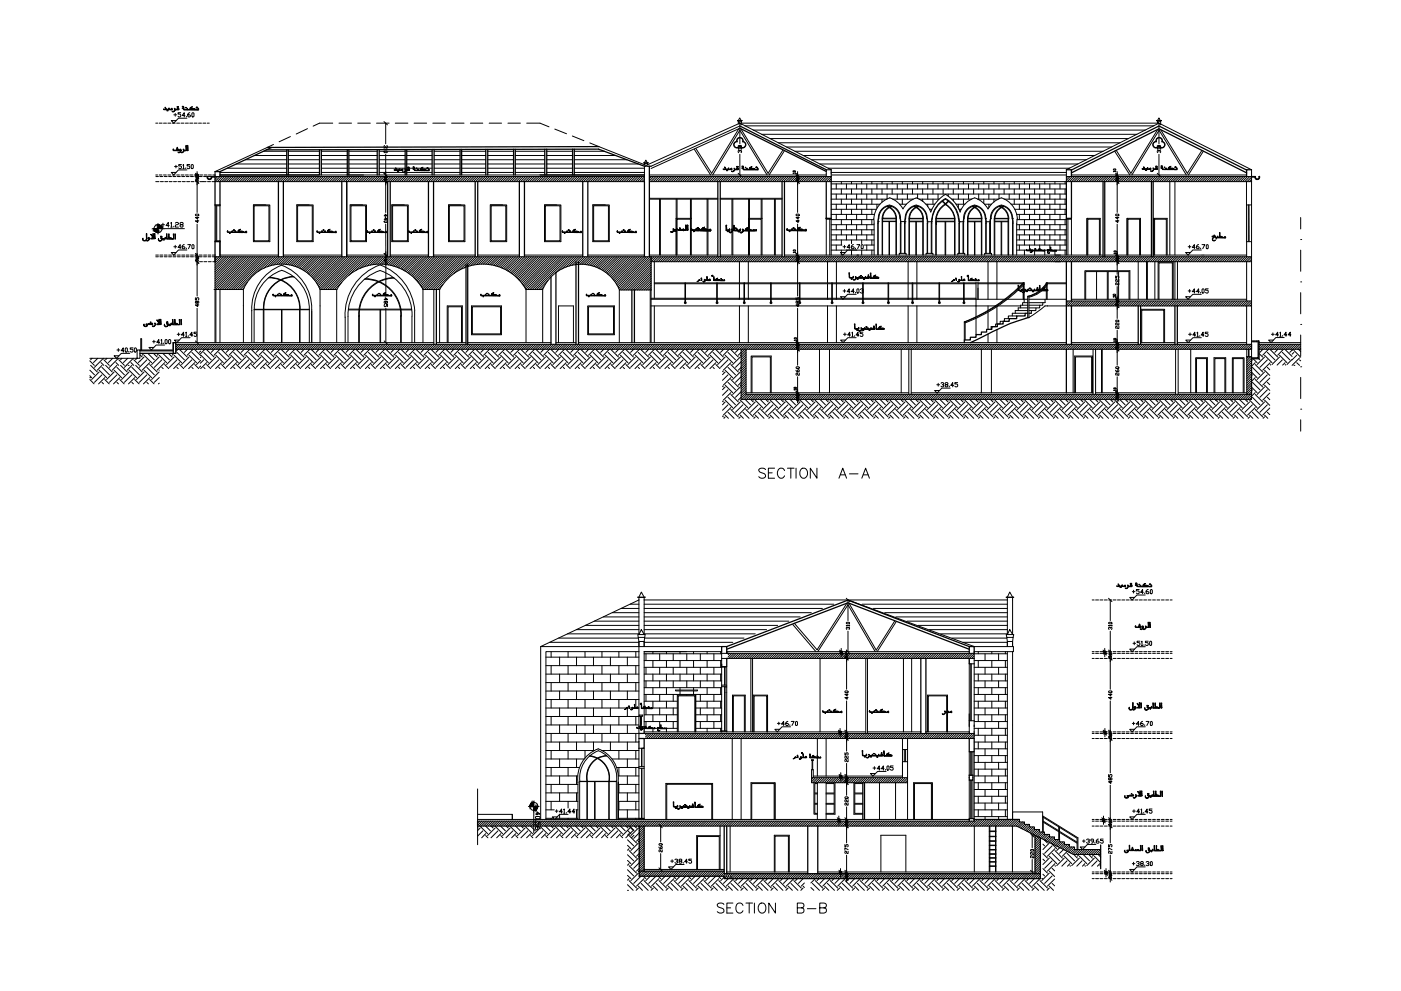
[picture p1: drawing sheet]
<svg xmlns="http://www.w3.org/2000/svg" width="420mm" height="297mm" viewBox="0 0 420 297" stroke-linecap="round" stroke-linejoin="round" font-family="sans-serif">
<!-- layer: -MEUBLE -->
<g fill="none" stroke="#000" stroke-width=".3">
<path d="M221.4 36.4l-.2-.3h1.4l-.3 .3M221.4 36.1l.4-.8 .5 .8M222.3 36.9v-.5h-.9v.8M347.1 36.9v-.5h1v.8M347.1 36.4l-.2-.3h1.4l-.2 .3M347.1 36.1l.5-.8 .4 .8M193.3 49l-.3-.2h1.5l-.3 .2M193.3 48.8l.4-.8 .4 .8M193.3 49h.9M193.3 49v.4M194.2 49v.4M249.3 52.5h70.5"/>
<path d="M249.3 54.4h70.5M350.8 54.4v22.1M352.4 54.4v22.1M196.2 78.4v11M221.8 78.4v6.4M224.4 78.4v6.4M248.2 78.4v6.4M250.8 78.4v6.4M272.3 78.4v6.4M275 78.4v6.4M296.3 78.4v6.4M299 78.4v6.4"/>
<path d="M195.3 89.4h10.1M195.3 89.7h97.4M195.3 91.7h97.4v3.3M196.2 84.8h96.5M196.2 85h96.5M196.2 91.7v11M205.4 84.8v6h.2v-6M205.4 90.5l-.2 .3 .3 .2 .3-.2-.2-.3M205.6 89.4h9.3M214.9 84.8v6h.2v-6M215 90.5l-.2 .3 .2 .2 .3-.2-.2-.3M215.1 89.4h8"/>
<path d="M221.8 85v4.7M221.8 91.7v11M223.1 84.8v6h.2v-6M223.1 90.5l-.2 .3 .3 .2 .3-.2-.2-.3M223.3 89.4h7.8M224.4 85v4.7M224.4 91.7v11M231.1 84.8v6h.2v-6M231.1 90.5l-.2 .3 .3 .2 .3-.2-.2-.3M231.3 89.4h8.4M239.7 84.8v6h.2v-6M239.8 90.5l-.2 .3 .3 .2 .2-.2-.2-.3"/>
<path d="M239.9 89.4h9.5M248.2 85v4.7M248.2 91.7v11M249.4 84.8v6h.2v-6M249.5 90.5l-.2 .3 .2 .2 .3-.2-.2-.3M249.6 89.4h9.1M250.8 85v4.7M250.8 91.7v11M258.7 84.8v6h.2v-6M258.7 90.5l-.2 .3 .3 .2 .3-.2-.2-.3M258.9 89.4h7.4M266.3 84.8v6h.2v-6"/>
<path d="M266.4 90.5l-.2 .3 .2 .2 .3-.2-.2-.3M266.5 89.4h7.1M272.3 85v4.7M272.3 91.7v11M273.6 84.8v6h.1v-6M273.6 90.5l-.2 .3 .3 .2 .2-.2-.1-.3M273.7 89.4h7.9M275 85v4.7M275 91.7v11M281.6 84.8v6h.2v-6M281.6 90.5l-.2 .3 .3 .2 .3-.2-.2-.3M281.8 89.4h7.2"/>
<path d="M289 84.8v6h.2v-6M289 90.5l-.2 .3 .3 .2 .3-.2-.2-.3M289.2 89.4h3.5M292.7 95.4v4.9M296.3 85v4.7M296.3 91.7v1.3M296.3 93.5v5.2M299 85v4.7M299 91.7v5.4M299 98.8v3.9M296.3 100.1v2.6M191.3 179l2.2 .1z"/>
<path d="M191.6 179.1v11.1l.7-1.5 .9 1.5v-11.1M191.6 179l.7-1.5 .9 1.5M301.8 179l2.2 .1zM302.1 179.1v11.1l.7-1.5 .9 1.5v-11.1M302.1 179l.7-1.5 .9 1.5M191.4 191.1l-.1-.9h2.2l-.1 .9M216.4 193.8h-24.8l-.2-2.7h2l-.2 2.7v-1.5h-1.6v25.5M216.4 195.3h-23.2v22.5M270.9 197.4v22M273.4 197.4v22M292.2 193.8h11.5v-1.5h-1.6v1.5l-.2-2.7h1.9l-.1 2.7h.2v1.5h-.2M292.2 195.3h11.5"/>
<path d="M301.9 191.1l-.1-.9h2.2l-.2 .9M302.1 195.3v50.3M303.7 195.3v50.3v-2.2h9v6M192.1 214.7v3.1M192.3 217.2v-2.5h-.6v-.4h1v.4h-.4v3.1M219.6 221.4v24.2M222.3 221.4v24.2M243.4 227.7h.5v.3h-.5zM243.6 228v2.7M243.7 228v2.7M245.1 221.4v11.2M245.1 234.6v11"/>
<path d="M247.7 221.4v11.2M247.7 234.6v11M263.8 234.6v11M268.6 234.6v11M272.2 234.8v10.8M292.2 225.3v20.3M143.2 244.1h10.4v1.5M216 247.6v13M219 247.6v13.8M292.2 247.6v13.8M303.6 247.6v13.8M312.7 244.9l10.3 6.3v3.4"/>
<path d="M312.7 244.6l10.6 6.5v3.5M312.9 246.1l4.6 2.9v-1.2M312.9 246.4l4.6 2.9v2.3M312.9 245v4.4M317.7 248v1.2l5.3 3.2M317.8 251.6l-.1-2.1 5.3 3.2M264.2 261.4v-11h7.5v11"/>
</g>
<!-- layer: 13-F$0$A-DOOR -->
<g fill="none" stroke="#000" stroke-width=".3">
<path d="M84.5 79.5a13.8 13.8 0 0 1 9 13.2M84.5 79.5a13.8 13.8 0 0 0-9 13.6M64.5 86.8v15.9M64.7 86.8v15.9M75.5 93v9.7M76.2 92.8h2.8v9.9M76.2 92.7h2.8M76.2 92.8v9.9M76.3 92.8a12.1 12.1 0 0 1 8.2-11.8 12.1 12.1 0 0 1 8.3 11.8M79.1 92.7h10.7M79.1 92.7a9.2 9.2 0 0 1 5.1-8.7 9.2 9.2 0 0 1 5.7 8.7M80.5 83.3l1.8 .1 1.7 .5a9.4 9.4 0 0 0-5 8.8"/>
<path d="M88 82.9l-2 .2-1.8 .7-1.7-.5-1.8-.2M88.2 83l-2 .2-1.8 .7a9.4 9.4 0 0 1 5.6 8.8M90 92.7h2.8M92.8 92.8h-2.8v9.9M92.8 92.8v9.9M93.5 92.7v10M103.5 95v7.7M104.4 94.8v7.9M104.4 94.8a14.1 14.1 0 0 1 9.6-13.7 14.1 14.1 0 0 1 9.6 13.7M104.5 92.7h3.2M104.5 92.9h3.1M107.8 92.7h12.3a10.8 10.8 0 0 0-6.5-8.2 10.7 10.7 0 0 0-5.8 10.1v8.1"/>
<path d="M107.8 92.9h6.2v9.8M109.3 83.7l1.8 .1 2.3 .6M113.4 84.4a10.9 10.9 0 0 0-5.8 10.2v8.1M118 83.2l-3.2 .6a1.77 1.77 0 0 1-2.3 .1l-3-.4M118.2 83.4l-2.5 .3-1.9 .7a11 11 0 0 1 6.4 8.3M120.1 92.9h-6v9.8M120.1 92.8l.1 9.9M120.2 92.7h3.3M120.2 92.9h3.3M120.3 92.8v9.9M123.5 94.8v7.9M124.3 93.2v9.5"/>
<path d="M124.4 93.2a15.9 15.9 0 0 0-10.4-13.8 15.9 15.9 0 0 0-10.5 15.7M141.4 91.7h9v8.6h-9zM141.7 91.9h8.4v8.2h-8.4zM176.2 91.7h8v8.6h-8zM176.5 91.9h7.5v8.2h-7.5zM195 86.9v15.8M195.3 86.9v15.8M79.1 102.7v-9.9h5.3v9.9M84.6 102.7v-9.9h5.2v9.9M134.1 102.7v-11h4.6v11M134.4 102.7v-10.8h4v10.8M167.5 102.7v-11h4.5v11"/>
<path d="M342.2 102.7v-10h7.1v10M342.4 102.7v-9.7h6.6v9.7M232.4 234.6v11v-11h-7.2v11M244.1 234.6v9.5h1M245.1 234.9h-.7v2.8h.7M245.1 238h-.7v2.8h.7M247.7 234.9h2.5v2.8h-2.5M247.7 238h2.5v2.8h-2.5M250.4 234.6v9.5h-2.7M256.1 234.6v9.5h2.7M258.8 238h-2.5v2.8h2.5M258.8 234.9h-2.5v2.8h2.5"/>
<path d="M279.6 234.6v11v-11h-5.6v11M199.7 245.6v-10.8h14v10.8M200 245.6v-10.5h13.5v10.5M216 250.5h-7.1v10.1M225.4 245.6v-10.7h6.8v10.7M245.1 241h-.7v2.8h.7M247.7 241h2.5v2.8h-2.5M258.8 241h-2.5v2.8h2.5M274.2 245.6v-10.7h5.1v10.7M296.7 247.6v13.8M296.7 259.5h2M296.7 259.7h2"/>
<path d="M296.7 258.3h2M296.7 258.4h2M296.7 257.1h2M296.7 257.2h2M296.7 255.9h2M296.7 256.1h2M296.7 254.6h2M296.7 254.8h2M296.7 253.3h2M296.7 253.4h2M296.7 252h2M296.7 252.2h2"/>
<path d="M296.7 250.7h2M296.7 250.8h2M296.7 249.1h2M296.7 249.3h2M296.9 247.6v1.5M296.9 249.3v1.4M296.9 250.8v1.2M296.9 252.2v1.1M296.9 253.4v1.2M296.9 254.8v1.1M296.9 256.1v1M296.9 257.2v1.1"/>
<path d="M296.9 258.4v1.1M296.9 259.7v1.7M298.5 247.6v1.5M298.5 249.3v1.4M298.5 250.8v1.2M298.5 252.2v1.1M298.5 253.4v1.2M298.5 254.8v1.1M298.5 256.1v1M298.5 257.2v1.1M298.5 258.4v1.1M298.5 259.7v1.7"/>
<path d="M298.7 247.6v13.8M209.2 260.6v-9.9h6.5v9.9M232.2 261.4v-11h4.5v11M232.4 261.4v-10.8h4v10.8"/>
</g>
<!-- layer: 13-F$0$A-GLAZ -->
<g fill="none" stroke="#000" stroke-width=".3">
<path d="M217.3 199.9v5.5M217.4 199.9v5.5M291.1 199v17M291.3 199v17M216.4 205.4h1.5M216.4 205.8h1.5M217.3 205.8v13.3M217.4 205.8v13.3M191.6 229.8h1.6M191.6 230.3h1.6M192.4 224.3v5.5M192.4 230.3v15"/>
<path d="M192.5 224.3v5.5M192.5 230.3v15M271.2 224.7v3.6M271.6 224.7v3.6M291.1 225.3v7.1M291.1 233.8v11.6M291.3 225.3v7.1M291.3 233.8v11.6"/>
</g>
<!-- layer: MUR -->
<g fill="none" stroke="#000" stroke-width=".38">
<path d="M221.9 38.4l25.9 13M221.9 37.8l25.9 13.1M62.2 52.9h.1M62.2 52.9a.7 .7 0 0 0 .5 .9 .7 .7 0 0 0 .8-.8h1M62.3 52.9a.57 .57 0 0 0 .5 .8 .57 .57 0 0 0 .6-.8h1.1M64.5 52.5v8.9h1.5M64.5 51.4h1.5M66 51.4v1.5M66 54.4v7.3M79.9 44.9l99.6-.2 13.8 5.1M81.5 44.2l-15.5 7.2M83.5 54.4v22.6"/>
<path d="M85 54.4v22.6M86 44.9v7.6M86.5 44.9v7.6M95.8 44.9v7.6h-29.8M96.4 44.9v7.6M102.5 54.4v22.6M104 54.4v22.6M104.2 44.9v7.6M104.6 44.9v7.6M113.1 44.8v7.7M113.7 44.8v7.7M116.3 54.4v22.6"/>
<path d="M117 54.4v22.6M121.5 44.9v7.6M122 44.9v7.6M128.5 54.4v22.6M129.6 44.8v7.7M130 54.4v22.6M130.2 44.8v7.7M138 44.8v7.7M138.4 44.8v7.7M142.5 54.4v22.6M143.3 54.4v22.6M145.7 44.8v7.7"/>
<path d="M146.3 44.8v7.7M154 44.7v7.8M154.5 44.7v7.8M155.8 54.4v22.6M157.3 54.4v22.6M161.9 52.5h31.4M163.4 44.7v7.8M164 44.7v7.8M171.7 44.7v7.8M172.2 44.7v7.8M174.8 54.4v22.6M176.3 54.4v22.6"/>
<path d="M179.6 43.9l-99.4 .3M193.3 54.4v22.6M195.3 49.8h-.6v27.2M215.3 54.4v22.6M216 54.4v22.6M234.5 54.4v22.6M235.3 54.4v22.6M249.3 50.9v1M249.3 52.9v12.5h-1.5v-11M319.8 50.9h1.5v2M319.8 54.4v11h1.5v-11M321.3 51l26.3-13.2 26.3 13.2"/>
<path d="M321.3 51.8l26.3-13.2 26.3 13.2M330.8 54.4v22.6M331.3 54.4v22.6M345.3 54.4v22.6M345.8 54.4v22.6M375.3 50.9h-1.4v2M375.3 52.9h1.2M376.5 52.9a.57 .57 0 0 0 .6 .8 .57 .57 0 0 0 .5-.8h.1M377.7 52.9a.7 .7 0 0 1-.6 .9 .7 .7 0 0 1-.7-.8h-1.1M64.5 77v1.4M66 72.4h-1.5v4.1M66 72.2v4.8"/>
<path d="M139.8 79.3v23.9M140.3 79.1v24.1M172.7 78.4v24.8M173.5 78.4v24.8M195.3 77v9.9M319.8 78.4v24.8M321.3 78.4v11.8M130.9 86.8v16.4M165.2 83.1v20.1M166.7 81.7v21.5M189.5 86.9v15.8M190.3 86.9v15.8"/>
<path d="M308.2 93.9h-.8v.8h-2.5v.8h-2.2v.8h-1.9v.8h-1.7v.8h-1.7v.8h-1.5v.8h-1.6v.8h-1.6v.8h-1.7v.8h-1.8v.8M308.6 95.2a68.3 68.3 0 0 0-15.6 6.6l-1.9 .9M308.6 93.9h.7M321.3 91.7v11.5M341.3 91.7v11.5M342.1 91.7v11.5M352.4 91.7v11.5M353.1 91.7v11.5M42 105.2h10M52 102.7v2M52 102.7h.7v3.2h-10.7M52 102.7v3.2"/>
<path d="M364.6 119.7v.2M373.9 106.9h1.4M375.3 107.3h2v-5.1h.3v5.3h-2.3M375.3 103.2v1.5M216.4 199.1v.8h1.1M216.4 195.3v-1.5h1.5v2M217.9 195.3v.5h.5M217.9 193.8l36.4-13.9 36.4 13.9M217.9 194.6l36.4-13.9 36.4 13.9M218.4 197.4h-.5v2.5h-1.5M276.2 197.4v22.4M277.7 197.4v22.4"/>
<path d="M290.7 195.8v-2h1.5v2M191.6 217.8h1.6v2h-1.6M216.4 219.4v-.3h1.5v.3M290.7 219.4v.4M292.2 219.4v.4M191.6 221.4h1.6v2.9h-.5M191.6 222.3v2M258.8 234.6v11M259.3 234.6v11M290.7 221.4v3.9h1.5v-3.9M290.7 232.4h1.1v1.4h-1.1zM143.2 246.1v1.6"/>
<path d="M191.6 245.3h1.6M191.7 247.6v15h25.5v.8h94.8v-12.2M193.2 247.6v13.5M217.2 247.6v14.3h94.8M217.9 247.6v14.3M242.2 247.6v14.3M245.3 247.6v14.3M292.2 245.6v-.2h-1.5v.7M292.2 245.6v.5M292.2 245.6h13.5M310.4 250.4v11.5M330.1 253.3v7.1"/>
<path d="M191.7 261.1h1.5M193.2 261.1h24"/>
</g>
<!-- layer: HAT -->
<g fill="none" stroke="#000" stroke-width=".3">
<path d="M115.7 36.9v6.2M221.9 36.9v6.2M58.7 52.4l.7-.2 .1 .3-.6 .1zM58.7 53.3l.7-.2 .1 .3-.6 .1zM59.1 51.4v2.5l.1-.1 .3 .1-.1 .3M59.1 51.9v3.5M59.1 54l-.2-.2v.4M59.1 54.4v9.3M59.5 53h-.8l.2 .1M59.5 52.9v.2M115.2 45.4l.8-.1 .2 .3-.9 .2zM115.2 44.6v.3"/>
<path d="M115.3 53.3h.7l-.5-.4v.5M115.3 53.8l.6-.2 .1 .3-.6 .1zM115.3 43.6l-.1 .5 .1 .2 .4-.2M115.7 51.4v4M115.7 46.3v6.2M115.7 54.4v9.3M116 43.6l.2 .5-.4 .2-.1-.4M116 44.6l.2 .1h-1M221.4 43.8l.8-.2 .2 .3-.9 .2zM221.9 45.4l-.2-.3-.3 .2 .1 .5M221.9 45.3l.2-.2 .3 .2-.2 .5M221.9 46.3v6.2"/>
<path d="M222.4 44.6h-1l.1 .1M222.4 44.5v.2M237.8 51.3l.6-.1 .2 .2-.7 .1zM238.6 51.9h-.8l.1 .1M238.6 51.8v.2M238.9 53.3l.6-.2 .1 .3-.6 .1zM239.2 51.9v3.5M239.2 54l-.2-.2v.4M239.2 51.4v2.5h.4l-.1 .3M239.2 54.4v9.3M334 50.6h.5l.1 .3-.6 .1zM334.6 51.4h-.7l.1 .1"/>
<path d="M334.6 51.3v.2M334.8 53.1h.5l.1 .3-.6 .1zM335 51.9v3.5M335 54l-.2-.2v.4M335 51.4v2.5h.4l-.1 .3M335 54.4v9.3M58.6 64.3l.9-.1 .1 .3-.8 .2zM58.7 77.3l.7-.2 .1 .3-.6 .1zM59.1 75.9v3.6M59.1 78l-.2-.2v.5M59.1 77.9h.4l-.1 .4M59.1 67.2v9.3"/>
<path d="M59.3 66v.7l-.7-.5h1M59.3 65v.7l-.7-.5h1M115.2 64.7h1l-.7-.5v.7M115.2 65.7h1l-.7-.5v.7M115.2 66.3l.8-.1 .2 .3-.8 .2zM115.3 77.3h.7l-.4-.4v.5M115.5 77.6h.5v.3l-.5 .1zM115.7 67.2v9.3M115.7 75.4v4.1M115.7 78.4v10.3M238 74.9h.5l.1 .2-.6 .2zM238.6 75.6h-.7l.1 .2"/>
<path d="M238.6 75.5v.3M238.7 64.3l.8-.1 .2 .3-.8 .2zM238.9 77.3l.6-.2 .1 .3-.6 .1zM239.2 75.9v3.6M239.2 78l-.1-.2-.2 .1 .1 .4M239.2 67.2v10.7h.4l-.1 .4M239.2 78.4v10.3M239.4 66v.7l-.7-.5h1M239.4 65v.7l-.7-.5h1M334.1 75.3l.6-.1 .1 .2-.6 .2zM334.6 64.3l.8-.1 .1 .3-.8 .2zM334.8 77.1h.5l.1 .3-.6 .1z"/>
<path d="M334.8 75.9h-.7l.1 .2M334.8 75.8v.3M335 75.9v3.6M335 78l-.2-.2v.5M335 67.2v10.7h.4l-.1 .4M335 78.4v3.9M335.2 66v.7l-.6-.5h.9M335.2 65v.7l-.6-.5h.9M390.1 71.8h.1M390.1 65.2v3.4M390.1 75v6.3M115.2 89.7h1l-.7-.5v.7"/>
<path d="M115.4 91.2l-.2 .2 .2 .5 .5-.2v-.5h.3v.7M115.7 90.4l.2-.1 .3 .1v.4l-.3 .1-.2-.5-.3-.1-.2 .5 .2 .1 .3-.1M115.7 92.4v10.3M238.7 89.2v.7h.4l.1-.7 .5 .2-.2 .5M239.2 90.4l.2-.1 .3 .1v.4l-.3 .1-.5-.6-.2 .5h.5M239.2 92.4v11.8M239.4 91.2v.7l-.7-.5h1M333.8 88.3l.6-.1 .2 .2-.7 .2zM334.6 96.1l.8-.1 .1 .3-.8 .1zM334.6 88.9h-.8l.1 .2M334.6 82.7v.7h.3l.1-.7 .5 .2-.1 .5M334.6 88.8v.3"/>
<path d="M334.7 90.5l.6-.1 .1 .2-.6 .2zM335 85.9l.1 5.2h.3l-.1 .4M335 91.7v3.8M335 99v5.2M335.1 89.2v3.5M335.1 91.3l-.1-.3-.3 .1 .1 .4M335.5 97.8v.7l-.5-.2-.1-.5-.3 .2 .1 .5M335.5 96.8v.7l-.5-.2-.1-.5-.3 .1 .1 .6M335.5 84.8v.6l-.5-.1-.1-.5-.3 .1 .1 .5M335.5 83.7v.7l-.5-.2-.1-.5-.3 .2 .1 .5M390.1 84.5h.1M390.1 97.2h.1"/>
<path d="M390.1 87.7v6.4M238.1 116.2l.6-.1 .1 .2-.6 .1zM238.2 101.3l.6-.1 .1 .3-.6 .1zM238.7 111l.4 .5h.4l.2-.5-.3-.2-.2 .7M238.7 110.1l.8-.2 .2 .4-.8 .1zM238.8 116.8h-.7l.1 .1M238.8 116.7v.2M238.9 103.5l.6-.1 .1 .2-.6 .2zM238.9 118.5l.6-.1 .1 .3-.6 .1zM238.9 102h-.7l.1 .1M238.9 101.9v.2M239.2 102.2v3.5"/>
<path d="M239.2 104.3l-.1-.3-.2 .1 .1 .4M239.2 104.1h.4l-.1 .4M239.2 117.2v3.5M239.2 119.3l-.2-.3v.5M239.2 119.2h.4l-.1 .3M239.2 104.7v4.8M239.2 112.9v6.3M239.7 111.8v.7l-.5-.2-.1-.5-.4 .2 .2 .5M334 116.4l.6-.2 .1 .3-.6 .1zM334.1 101.4h.5l.1 .3-.6 .1zM334.6 111l.3 .5h.5l.1-.5-.1-.2-.4 .2v.5M334.6 110.1l.8-.2 .1 .4-.8 .1z"/>
<path d="M334.7 117h-.7l.1 .1M334.7 116.8v.3M334.7 102.2h-.7l.1 .1M334.7 102.1v.2M334.8 118.4h.5l.1 .3-.6 .1zM334.8 103.4h.5l.1 .2-.6 .2zM335 117.2v3.5M335 119.3l-.2-.3v.5M335 119.2h.4l-.1 .3M335 102.2v3.5M335 104.3l-.2-.3v.5M335 104.1h.4l-.1 .4"/>
<path d="M335 104.7v4.8M335 112.9v6.3M335.5 111.8v.7l-.5-.2-.1-.5-.3 .2 .1 .5M390.1 109.9h.1M390.1 100.4v6.4M390.1 113.1v6.4M390.1 122.6h.1M390.1 125.8v3.4M191.6 179.8l-29.4 14h29.4M254.3 179.8v6.2M333 179.8v6.2M162.2 193.8v51.8"/>
<path d="M164.8 192.5h26.8M167.5 191.3h23.9M170.2 190h21.4M172.9 188.7h18.7M175.6 187.5h16M178.2 186.2h13.4M180.9 184.9h10.7M183.6 183.6h8M186.3 182.4h5.3M189 181.1h2.6M191.6 195.3h-27.9v50.3M216.4 199.9v19.5"/>
<path d="M217.9 199.9v19.2M251.9 195.3l.6-.1 .2 .2-.7 .1zM252.3 194.4v2.5M252.7 195.9h-.8l.1 .1M252.7 195.8v.2M253.5 196.2l.6-.2 .1 .3-.6 .1zM253.8 186.7l.8-.2 .2 .3-.8 .2zM253.9 194.9v3.4M253.9 196.9l-.1-.3-.3 .2 .1 .3M253.9 196.8h.3l-.1 .3M253.9 197.4v9.2M254.3 188.3l-.3-.3-.2 .2 .2 .5"/>
<path d="M254.3 188.2l.2-.2 .3 .2-.2 .5M254.3 189.2v6.1M254.8 187.5h-1l.2 .2M254.8 187.3v.4M290.7 199v17M292.2 199v17M330.9 195.3l.7-.1 .1 .2-.6 .1zM331.3 194.4v2.5M331.7 195.9h-.8l.2 .1M331.7 195.8v.2M332.5 186.7l.8-.2 .2 .3-.9 .2zM332.6 196.2l.6-.2 .1 .3-.6 .1z"/>
<path d="M333 194.9v3.4M333 196.9l-.2-.3-.2 .2 .1 .3M333 196.8h.3l-.1 .3M333 188.3l-.4-.3-.1 .2 .1 .5M333 188.2l.1-.2 .4 .2-.2 .5M333 189.2v6.1M333 197.4v9.2M333.5 187.5h-1l.1 .2M333.5 187.3v.4M251.6 219.3l.6-.1 .1 .2-.6 .1zM251.9 218.4v2.5M252.3 219.9h-.7l.1 .1"/>
<path d="M252.3 219.8v.2M253.4 207.3l.8-.2 .2 .3-.9 .2zM253.9 218.9v3.4M253.9 210.1v9.3M254.1 208.9v.7l-.7-.5h1M254.1 207.9v.7l-.7-.5h1M331 219.3l.6-.1 .1 .2-.6 .1zM331.4 218.4v2.5M331.7 219.9h-.7l.1 .1M331.7 219.8v.2M332.5 207.3l.8-.2 .2 .3-.9 .2zM333 218.9v3.4"/>
<path d="M333 210.1v9.3M333.1 208.9v.7l-.6-.5h1M333.1 207.9v.7l-.6-.5h1M173.3 234.4v11.2M173.8 234.3h2.2v11.3M173.8 234.2h2.2M173.8 234.3v11.3M176.1 234.2h6.5M176.8 226.6l2.2 .7M179 227.3a6.7 6.7 0 0 0-3 6.9M181.9 226.5l-1.9 .3a1.22 1.22 0 0 1-1.7 0l-1.4-.3M182 226.6l-2.7 .7a6.5 6.5 0 0 1 3.4 6.8"/>
<path d="M182.6 234.1a6.4 6.4 0 0 0-3.4-6.8 6.5 6.5 0 0 0-3 6.9M182.7 234.2h2.2M184.9 234.3a8.6 8.6 0 0 0-5.5-9.3 8.7 8.7 0 0 0-5.5 9.3M185.4 234.1a9.2 9.2 0 0 0-6-9.6 9.4 9.4 0 0 0-6.1 10M185.4 234.2v11.4v-11.1M191.6 224.3v21.3M193.2 224.3v21.3M251.8 232.5l.6-.1 .1 .3-.6 .1zM252.2 231.6v2.5M252.5 233.2h-.7l.1 .1M252.5 233v.3M253.4 239l.8-.2 .2 .4-.9 .2z"/>
<path d="M253.4 225.6v.7h.3l.2-.7 .5 .2-.2 .5M253.5 233.4l.6-.1 .1 .3-.6 .1zM253.5 220.2l.6-.2 .1 .3-.6 .1zM253.9 232.1v3.5M253.9 234.2l-.3-.3v.5M253.9 234.1h.3l-.1 .3M253.9 220.9l-.1-.2-.3 .1 .1 .3M253.9 220.8h.3l-.1 .3M253.9 221.4v3.7M253.9 228.8v3.8M253.9 234.6v3.8M254.4 239.7v.7l-.5-.2-.2-.5-.3 .2 .1 .5"/>
<path d="M254.4 227.6v.7l-.5-.2-.2-.5-.3 .2 .1 .5M254.4 226.7v.6l-.5-.1-.2-.5-.3 .1 .1 .5M270.7 224.7v3.6M272.2 224.7v3.6M290.7 225.3v7.1M290.7 233.8v11.8M291.8 225.3v7.1M291.8 233.8v11.6M332.5 232.2v.6h.3l.2-.6 .5 .1-.2 .5M332.6 220.2l.6-.2 .1 .3-.6 .1zM333 233.3l.1-.2 .4 .2-.2 .5-.3-.2-.2-.5-.3 .2 .1 .5 .4-.2M333 220.9l-.2-.2-.2 .1 .1 .3"/>
<path d="M333 220.8h.3l-.1 .3M333 221.4v10.2M333 235.3v10.3M333.1 234.1v.7l-.6-.5h1M176.1 245.6v-11.3h2.2v11.3M178.4 245.6v-11.3h4.2v11.3M182.7 245.6v-11.3h2.1v11.3M197.6 253.9l.4 .5h.4l.2-.2-.2-.5-.3 .2v.5M197.6 253l.8-.1 .2 .3-.8 .2zM198.1 247.6v4.7M198.1 255.9v4.7M198.6 254.7v.7h-.3l-.3-.7-.4 .1 .2 .6"/>
<path d="M251.2 245.5l.6-.1 .1 .3-.6 .1zM251.6 244.6v2.5M251.9 246.2h-.7l.1 .1M251.9 246v.3M253.4 253.2v.6h.3l.2-.6 .5 .1-.2 .5M253.5 246.4l.6-.1 .1 .2-.6 .2zM253.9 245.1v3.5M253.9 247.2l-.1-.3-.3 .2 .1 .3M253.9 247.1h.3l-.1 .3M253.9 241.9v3.7M253.9 247.6v5M253.9 256.3v5.1"/>
<path d="M254.4 255.1v.7l-.5-.1-.2-.6-.3 .2 .1 .5M254.4 254.7l-1-.5v.6M254.4 240.7v.6l-.5-.1v-.3l-.4-.2-.1 .2 .1 .4M309 254.8l.9-.2 .2 .3-.9 .2zM309.6 257.6v3.8M310 250.4h-.4v3.7M310.1 256.5v.6h-.4l-.3-.6-.4 .1 .2 .5M310.1 255.4v.7h-.4l-.3-.7-.4 .2 .2 .5M330.7 245.4h.5l.1 .3-.6 .1zM330.9 244.6v2.5M331.3 246.2h-.7l.1 .1M331.3 246v.3"/>
<path d="M332.5 253.2v.6h.3l.2-.6 .5 .1-.2 .5M332.6 246.4l.6-.1 .1 .2-.6 .2zM333 245.1v3.5M333 247.2l-.2-.3-.2 .2 .1 .3M333 247.1h.3l-.1 .3M333 247.6v5M333 256.3v5.1M333.5 255.1v.7h-.4l-.3-.7-.3 .2 .1 .5M333.5 254.7l-1-.5v.6M251.7 261.3l.6-.1 .1 .3-.5 .1zM252.1 260.4v2.5M252.4 261.9h-.7l.2 .1"/>
<path d="M252.4 261.8v.2M253.6 262h.5l.1 .3-.6 .1zM253.9 260.9v3.5M253.9 262.9l-.3-.2v.5M253.9 262.8h.3l-.1 .4M331.3 261.3l.6-.1 .2 .3-.7 .1zM331.7 260.4v2.5M332.1 261.9h-.8l.1 .1M332.1 261.8v.2M332.6 262.2l.6-.2 .1 .3-.6 .1zM333 260.9v3.5M333 262.9l-.3-.2v.5"/>
<path d="M333 262.8h.3l-.1 .4"/>
</g>
<!-- layer: LAYER_1 -->
<g fill="none" stroke="#000" stroke-width=".3">
<path d="M221.6 38.6l-8.2 13.3-4.7-7.4M221.9 37.8l-26.6 12M221.9 38.4l-26.6 12.1M222.2 38.6l8.1 13.3 4.5-6.9M347.2 38.8l-8.1 13.1-4.4-6.9M348.1 38.9l8 13 4.4-6.9M64.5 51.4v1.1M64.5 52.9h128.8M66 52.5h127.3M104 54.4v22.6M193.3 49.8h.1M193.3 49.8v4.6h-128.8"/>
<path d="M193.3 49.8h1.4M194.2 49.8h.1M194.7 54.4h54.6M208.3 44.8l4.8 7.7M213.7 52.5l8.2-13.5 8.2 13.5M220.9 42.4a.99 .99 0 0 1 1-1.2 .99 .99 0 0 1 1 1.2M221 42.4a.99 .99 0 0 0-.8 1.5 .99 .99 0 0 0 1.7 0 .99 .99 0 0 0 1.6 0 .99 .99 0 0 0-.6-1.5M222.7 42.5a.87 .87 0 0 1 .9 .8 .87 .87 0 0 1-.8 .9 .87 .87 0 0 1-.9-.6 .87 .87 0 0 1-1.1 .6 .87 .87 0 0 1-.6-1 .87 .87 0 0 1 .9-.7 .87 .87 0 0 1 .8-1.2 .87 .87 0 0 1 .8 1.2M235.2 45.3l-4.6 7.2M249.3 50.9h-1.5v2M249.3 51.9v1h-54.6M319.8 50.9v3.5h55.5"/>
<path d="M319.8 52.9h54.1M321.3 50.9v2M334.3 45.3l4.6 7.2M339.4 52.5l8.2-13.5 8.2 13.5M346.7 42.4a.99 .99 0 0 0-.8 1.5 .99 .99 0 0 0 1.7 0M346.7 42.4a.99 .99 0 0 1 .9-1.2 .99 .99 0 0 1 1 1.2M346.8 42.5a.87 .87 0 0 0-1 .7 .87 .87 0 0 0 .7 1 .87 .87 0 0 0 1-.6M346.8 42.5a.87 .87 0 0 1 .8-1.2 .87 .87 0 0 1 .8 1.2 .87 .87 0 0 1 .7 1.4 .87 .87 0 0 1-1.5-.3M348.6 42.4a.99 .99 0 0 1 .6 1.5 .99 .99 0 0 1-1.7 0M360.9 45.3l-4.5 7.2M373.8 50.9v2h1.5M375.3 50.9v10.5h-1.5v-7"/>
<path d="M64.5 77h310.8M64.5 76.5v10.3M66 72.4v4.1M195.3 78.4h180M316.5 76.5h1.5M352.4 78.4v11.3M353.1 78.4v11.3M373.9 77v-4.6h1.4v30.8h-322.6M373.9 78.4v11.8M64.2 86.8h8.8M96 86.8h5M96 86.8a12.5 12.5 0 0 0-11.5-7.6 12.5 12.5 0 0 0-11.5 7.6"/>
<path d="M126.8 86.8h5M126.9 86.8a14.8 14.8 0 0 0-25.9 0M130.1 86.8v16.4M162.7 86.8a12.5 12.5 0 0 1 11.6-7.6 12.5 12.5 0 0 1 11.5 7.7M162.7 86.8h-4.9a14.8 14.8 0 0 0-25.9 0M185.7 86.9h9.6M293.3 86.4v3.3M314.1 91.7h.1M319.8 90.2h55.5M319.8 91.7h55.5M373.9 91.7v11.5M26.9 107.4h15.1v-2.5h-.9v2.5"/>
<path d="M52.7 104.7h322.6M166.7 102.7h6M222.3 104.7v15h153v-12.8M223.7 104.7v13.6M223.7 118.2h151.6M272.6 104.7v13.5M273.3 104.7v13.5M319.8 104.7v13.1M327.8 104.7v13.5M328.6 104.7v13.5M352.6 104.7v13.5M353.3 104.7v13.5"/>
<path d="M357.1 104.7v13M373.9 106.9v11.3M377.6 104.7h12.5M377.6 103.2h12.5M216.4 195.8h75.8M216.4 197.4h75.8M216.4 195.3v4.6M237.8 187.2l6.9 8.1M245.3 195.3l9-14 8.2 14M254 180.8l-9 14-6.8-8M254.6 180.8l8.2 14.1 5.5-8.8M259.6 197.4v22.4"/>
<path d="M260.2 197.4v22.4M268.8 186.3l-5.7 9M292.2 195.3v3.7h-1.5v-1.6M191.6 217.8v4.5M193.2 219.8h99v1.6h-99M290.7 214v5.4M290.7 216h1.5v3.4M143.2 236.5v16.7M191.6 224.3h1.1M243.4 233.1h28.8M243.9 233.1v-2.4h-.5v3.9h28.8M270.7 228.3v4.8v-4.8h1.5v6.5"/>
<path d="M270.7 221.4v3.3h1.5v-3.3M143.2 246.1h149M143.2 247.6h161.7l17 8.5h8.2M153.6 244.1v1.5M305.7 245.6v.8h1.5v.7h1.6v.8h1.4v.7h1.6v.8h1.4v.7h1.6v.8h1.4v.7h1.6v.7h1.4v.8h1.5v.8h1.6v.7h7.8"/>
</g>
<!-- layer: PORTE -->
<g fill="none" stroke="#000" stroke-width=".3">
<path d="M194.7 52.5h53.1M321.3 52.5h52.5M66 76.5h17.5M85 76.5h17.5M104 76.5h12.3M117 76.5h11.5M130 76.5h12.5M143.3 76.5h12.5M157.3 76.5h17.5M176.3 76.5h17M194.7 76.5h20.6M216 76.5h18.5"/>
<path d="M235.3 76.5h95.5M331.3 76.5h14M345.8 76.5h28.1M289.2 96.5v5.4M289.2 96.5h.2v5.4M292.7 89.7h15.5M293.3 84.8v4.9M293.3 85h13.6M302.7 95.5h-1.5v.8h-1.3v.8h-1.3v.8h-1.4v.8M304.9 94.7h-2.5v.8M306.9 89.7v-4.9a49.9 49.9 0 0 1-17.7 11.7M307.1 84.8a48.2 48.2 0 0 1-17.7 11.7"/>
<path d="M307.1 90.7v-5.9h-14.4v6.9h13.4M307.2 85.2a49.1 49.1 0 0 1-17.7 11.6M307.4 93.9h-3.8v.8M308.2 90.7h-1.5v.8M308.2 95.2v-6.4h.4v6.4M308.2 93.1h-3.7v.8M308.2 92.3h-2.8v.8M308.2 91.5h-2.1v.8M308.6 89.7h11.2M308.6 93.1h.7M308.6 92.3h2.1M308.6 91.5h3.2"/>
<path d="M308.6 90.7h4.1M308.6 88.8a8.3 8.3 0 0 0 5.5-4l-.1 4.9M313.4 89.7v1h-.7v.8h-.9v.8h-1.1v.8h-1.4v.8M313.8 84.8a8.9 8.9 0 0 1-5.5 4M314 85h5.8M314.1 85.3a8.5 8.5 0 0 1-5.5 3.8M319.8 91.7h-6.4l-4.8 3.5M319.8 84.8h-6v4.9M321.3 89.7h52.6M42 104.9h10M52.7 102.7h77.4M130.9 102.7h8.9"/>
<path d="M140.3 102.7h24.9M173.5 102.7h146.3M223.7 117.7h48.8M273.3 117.7h54.5M321.3 102.7h20M328.6 117.7h24M342.1 102.7h10.3M353.1 102.7h20.8M353.3 117.7h20.6M377.6 102.7h12.5M217.9 195.3h72.8M193.2 219.4h66.4"/>
<path d="M260.2 219.4h16M277.7 219.4h13M243.9 232.6h26.8M143.2 245.6h147.5M193.2 260.6h24M217.9 261.4h24.3M245.3 261.4h65.1"/>
</g>
<!-- layer: 13-M$0$A-DOOR -->
<g fill="none" stroke="#000" stroke-width=".3">
<path d="M325.3 89.7v-8.5h13.6v8.5M325.6 89.7v-8.3h6.5v8.3M328.9 81.4v8.3M332.3 89.7v-8.3h6.3v8.3M335.5 81.4v8.3M225.2 197.4v22M225.7 197.4v22M245.9 197.4v22M202.6 206.8h6.5v.3h-6.5zM203.1 219.4v-11h5.5v11M203.4 219.4v-10.8h5v10.8M219.7 219.4v-11h3.8v11"/>
<path d="M219.9 219.4v-10.8h3.3v10.8M226.2 219.4v-10.8h3.7v10.8M230.2 208.4v11v-11h-4.3v11M278.4 219.4v-10.8h5.5v10.8M284.2 208.4v11v-11h-6.1v11"/>
</g>
<!-- layer: HATCH -->
<g fill="none" stroke="#000" stroke-width=".3">
<path d="M92.2 38.6l-3.4 1.6M99.8 36.9h-4l-1.9 .9M101.7 36.9h3.7M107.3 36.9h3.8M112.9 36.9h3.8M118.5 36.9h3.8M124.2 36.9h3.7M129.8 36.9h3.7M135.4 36.9h3.8M141.1 36.9h3.7M146.7 36.9h3.7M152.3 36.9h3.8"/>
<path d="M158 36.9h3.9l2.7 1.1M166.4 38.7l3.5 1.4M221.9 36.9h125.7M223.4 37.7h122.6M225.9 39h117.6M64.6 52.9l-.1 .2M65.3 52.9l-.8 .9M66 52.9l-1.5 1.5M66 51.7h20M66.6 52.9l-1.4 1.5M67.3 52.9l-1.5 1.5M68 52.9l-1.5 1.5"/>
<path d="M68.2 50.4h17.8M68.7 52.9l-1.5 1.5M69.4 52.9l-1.6 1.5M70 52.9l-1.5 1.5M70.7 52.9l-1.5 1.5M70.9 49.1h15.1M71.4 52.9l-1.5 1.5M72 52.9l-1.5 1.5M72.7 52.9l-1.5 1.5M73.4 52.9l-1.5 1.5M73.6 47.9h12.4M74.1 52.9l-1.5 1.5"/>
<path d="M74.7 52.9l-1.4 1.5M75.4 52.9l-1.5 1.5M76.1 52.9l-1.5 1.5M76.3 46.6h9.7M76.8 52.9l-1.6 1.5M77.4 52.9l-1.5 1.5M78.1 52.9l-1.5 1.5M78.8 52.9l-1.5 1.5M79 45.3h7M79.5 52.9l-1.6 1.5M80.1 52.9l-1.5 1.5M80.8 52.9l-1.5 1.5"/>
<path d="M81.5 52.9l-1.5 1.5M82 43.3l-17.5 8.1M82.1 52.9l-1.4 1.5M82.8 52.9l-1.5 1.5M83.5 52.9l-1.5 1.5M84.2 52.9l-1.5 1.5M84.9 52.9l-1.6 1.5M85.5 52.9l-1.5 1.5M86.2 52.9l-1.5 1.5M86.5 45.3h9.3M86.5 46.6h9.3M86.5 47.9h9.3"/>
<path d="M86.5 49.1h9.3M86.5 50.4h9.3M86.5 51.7h9.3M86.9 52.9l-1.5 1.5M87.1 40.9l-3.4 1.6M87.6 52.9l-1.6 1.5M88.2 52.9l-1.5 1.5M88.9 52.9l-1.5 1.5M89.5 52.9l-1.4 1.5M90.2 52.9l-1.5 1.5M90.9 52.9l-1.5 1.5M91.6 52.9l-1.5 1.5"/>
<path d="M92.3 52.9l-1.5 1.5M92.9 52.9l-1.5 1.5M93.6 52.9l-1.5 1.5M94.3 52.9l-1.5 1.5M95 52.9l-1.6 1.5M95.6 52.9l-1.5 1.5M96.3 52.9l-1.5 1.5M96.4 45.3h7.8M96.4 46.6h7.8M96.4 47.9h7.8M96.4 49.1h7.8M96.4 50.4h7.8"/>
<path d="M96.4 51.7h7.8M97 52.9l-1.5 1.5M97.6 52.9l-1.4 1.5M98.3 52.9l-1.5 1.5M99 52.9l-1.5 1.5M99.7 52.9l-1.5 1.5M100.3 52.9l-1.4 1.5M101 52.9l-1.5 1.5M101.7 52.9l-1.5 1.5M102.4 52.9l-1.5 1.5M103.1 52.9l-1.6 1.5M103.7 52.9l-1.5 1.5"/>
<path d="M104.4 52.9l-1.5 1.5M104.6 45.3h8.5M104.6 46.6h8.5M104.6 47.9h8.5M104.6 49.1h8.5M104.6 50.4h8.5M104.6 51.7h8.5M105 52.9l-1.4 1.5M105.7 52.9l-1.5 1.5M106.4 52.9l-1.5 1.5M107.1 52.9l-1.5 1.5M107.8 52.9l-1.5 1.5"/>
<path d="M108.4 52.9l-1.5 1.5M109.1 52.9l-1.5 1.5M109.8 52.9l-1.5 1.5M110.5 52.9l-1.6 1.5M111.1 52.9l-1.5 1.5M111.8 52.9l-1.5 1.5M112.5 52.9l-1.5 1.5M113.2 52.9l-1.6 1.5M113.7 45.3h7.8M113.7 46.6h7.8M113.7 47.9h7.8M113.7 49.1h7.8"/>
<path d="M113.7 50.4h7.8M113.7 51.7h7.8M113.8 52.9l-1.5 1.5M114.5 52.9l-1.5 1.5M115.2 52.9l-1.5 1.5M115.8 52.9l-1.4 1.5M116.5 52.9l-1.5 1.5M117.2 52.9l-1.5 1.5M117.9 52.9l-1.6 1.5M118.5 52.9l-1.5 1.5M119.2 52.9l-1.5 1.5M119.9 52.9l-1.5 1.5"/>
<path d="M120.6 52.9l-1.5 1.5M121.3 52.9l-1.6 1.5M121.9 52.9l-1.5 1.5M122 45.3h7.6M122 46.6h7.6M122 47.9h7.6M122 49.1h7.6M122 50.4h7.6M122 51.7h7.6M122.6 52.9l-1.5 1.5M123.2 52.9l-1.4 1.5M123.9 52.9l-1.5 1.5"/>
<path d="M124.6 52.9l-1.5 1.5M125.3 52.9l-1.5 1.5M126 52.9l-1.5 1.5M126.6 52.9l-1.5 1.5M127.3 52.9l-1.5 1.5M128 52.9l-1.5 1.5M128.7 52.9l-1.6 1.5M129.3 52.9l-1.5 1.5M130 52.9l-1.5 1.5M130.2 45.3h7.8M130.2 46.6h7.8M130.2 47.9h7.8"/>
<path d="M130.2 49.1h7.8M130.2 50.4h7.8M130.2 51.7h7.8M130.7 52.9l-1.5 1.5M131.3 52.9l-1.4 1.5M132 52.9l-1.5 1.5M132.7 52.9l-1.5 1.5M133.4 52.9l-1.5 1.5M134 52.9l-1.4 1.5M134.7 52.9l-1.5 1.5M135.4 52.9l-1.5 1.5M136.1 52.9l-1.6 1.5"/>
<path d="M136.8 52.9l-1.6 1.5M137.4 52.9l-1.5 1.5M138.1 52.9l-1.5 1.5M138.4 45.3h7.3M138.4 46.6h7.3M138.4 47.9h7.3M138.4 49.1h7.3M138.4 50.4h7.3M138.4 51.7h7.3M138.7 52.9l-1.4 1.5M139.4 52.9l-1.5 1.5M140.1 52.9l-1.5 1.5"/>
<path d="M140.8 52.9l-1.5 1.5M141.4 52.9l-1.4 1.5M142.1 52.9l-1.5 1.5M142.8 52.9l-1.5 1.5M143.5 52.9l-1.5 1.5M144.2 52.9l-1.6 1.5M144.8 52.9l-1.5 1.5M145.5 52.9l-1.5 1.5M146.2 52.9l-1.5 1.5M146.3 45.3h7.7M146.3 46.6h7.7M146.3 47.9h7.7"/>
<path d="M146.3 49.1h7.7M146.3 50.4h7.7M146.3 51.7h7.7M146.8 52.9l-1.5 1.5M147.5 52.9l-1.5 1.5M148.2 52.9l-1.5 1.5M148.9 52.9l-1.5 1.5M149.5 52.9l-1.4 1.5M150.2 52.9l-1.5 1.5M150.9 52.9l-1.5 1.5M151.6 52.9l-1.6 1.5M152.2 52.9l-1.5 1.5"/>
<path d="M152.9 52.9l-1.5 1.5M153.6 52.9l-1.5 1.5M154.3 52.9l-1.5 1.5M154.5 45.3h8.9M154.5 46.6h8.9M154.5 47.9h8.9M154.5 49.1h8.9M154.5 50.4h8.9M154.5 51.7h8.9M154.9 52.9l-1.5 1.5M155.6 52.9l-1.5 1.5M156.3 52.9l-1.5 1.5"/>
<path d="M156.9 52.9l-1.4 1.5M157.6 52.9l-1.5 1.5M158.3 52.9l-1.5 1.5M159 52.9l-1.5 1.5M159.7 52.9l-1.6 1.5M160.3 52.9l-1.5 1.5M161 52.9l-1.5 1.5M161.7 52.9l-1.5 1.5M162.4 52.9l-1.6 1.5M163 52.9l-1.5 1.5M163.7 52.9l-1.5 1.5M164 45.3h7.7"/>
<path d="M164 46.6h7.7M164 47.9h7.7M164 49.1h7.7M164 50.4h7.7M164 51.7h7.7M164.4 52.9l-1.5 1.5M165 52.9l-1.5 1.5M165.7 52.9l-1.5 1.5M166.4 52.9l-1.5 1.5M167.1 52.9l-1.5 1.5M167.7 52.9l-1.5 1.5M168.4 52.9l-1.5 1.5"/>
<path d="M169.1 52.9l-1.5 1.5M169.8 52.9l-1.6 1.5M170.4 52.9l-1.5 1.5M171.1 52.9l-1.5 1.5M171.6 40.8l3.5 1.4M171.8 52.9l-1.5 1.5M172.2 45.3h9M172.2 46.6h12.4M172.2 47.9h15.8M172.2 49.1h19.2M172.2 50.4h21.1M172.2 51.7h21.1"/>
<path d="M172.4 52.9l-1.4 1.5M173.1 52.9l-1.5 1.5M173.8 52.9l-1.5 1.5M174.5 52.9l-1.5 1.5M175.1 52.9l-1.4 1.5M175.8 52.9l-1.5 1.5M176.5 52.9l-1.5 1.5M176.9 42.8l16.9 6.8 28.1-12.7 27.4 14M177.2 52.9l-1.5 1.5M177.9 52.9l-1.6 1.5M178.5 52.9l-1.5 1.5M179.2 52.9l-1.5 1.5"/>
<path d="M179.8 52.9l-1.4 1.5M180.5 52.9l-1.5 1.5M181.2 52.9l-1.5 1.5M181.9 52.9l-1.5 1.5M182.6 52.9l-1.5 1.5M183.2 52.9l-1.4 1.5M183.9 52.9l-1.5 1.5M184.6 52.9l-1.5 1.5M185.3 52.9l-1.6 1.5M185.9 52.9l-1.5 1.5M186.6 52.9l-1.5 1.5M187.3 52.9l-1.5 1.5"/>
<path d="M187.9 52.9l-1.4 1.5M188.6 52.9l-1.5 1.5M189.3 52.9l-1.5 1.5M190 52.9l-1.5 1.5M190.6 52.9l-1.4 1.5M191.3 52.9l-1.5 1.5M192 52.9l-1.5 1.5M192.7 52.9l-1.6 1.5M193.3 53l-1.5 1.4M193.3 53.7l-.8 .7M193.3 54.4h-.1M195.4 52.9l-.7 .7"/>
<path d="M196 52.9l-1.3 1.3M196.7 52.9l-1.5 1.5M197.4 52.9l-1.5 1.5M198 52.9l-1.4 1.5M198.7 52.9l-1.5 1.5M199.4 52.9l-1.5 1.5M200.1 52.9l-1.5 1.5M200.8 52.9l-1.6 1.5M201.4 52.9l-1.5 1.5M202.1 52.9l-1.5 1.5M202.8 52.9l-1.5 1.5M203.5 52.9l-1.6 1.5"/>
<path d="M204.1 52.9l-1.5 1.5M204.8 52.9l-1.5 1.5M205.5 52.9l-1.5 1.5M206.1 52.9l-1.4 1.5M206.8 52.9l-1.5 1.5M207.5 52.9l-1.5 1.5M208.2 52.9l-1.5 1.5M208.8 52.9l-1.5 1.5M209.5 52.9l-1.5 1.5M210.2 52.9l-1.5 1.5M210.9 52.9l-1.5 1.5M211.6 52.9l-1.6 1.5"/>
<path d="M212.2 52.9l-1.5 1.5M212.9 52.9l-1.5 1.5M213.5 52.9l-1.4 1.5M214.2 52.9l-1.5 1.5M214.9 52.9l-1.5 1.5M215.6 52.9l-1.5 1.5M216.3 52.9l-1.5 1.5M216.9 52.9l-1.5 1.5M217.6 52.9l-1.5 1.5M218.3 52.9l-1.5 1.5M219 52.9l-1.6 1.5M219.6 52.9l-1.5 1.5"/>
<path d="M220.3 52.9l-1.5 1.5M221 52.9l-1.5 1.5M221.6 52.9l-1.5 1.5M222.3 52.9l-1.5 1.5M223 52.9l-1.5 1.5M223.7 52.9l-1.5 1.5M224.3 52.9l-1.4 1.5M225 52.9l-1.5 1.5M225.7 52.9l-1.5 1.5M226.4 52.9l-1.6 1.5M227 52.9l-1.5 1.5M227.7 52.9l-1.5 1.5"/>
<path d="M228.4 52.9l-1.5 1.5M228.4 40.3h112.6M229 52.9l-1.4 1.5M229.7 52.9l-1.5 1.5M230.4 52.9l-1.5 1.5M230.9 41.5h107.6M231.1 52.9l-1.5 1.5M231.7 52.9l-1.4 1.5M232.4 52.9l-1.5 1.5M233.1 52.9l-1.5 1.5M233.4 42.8h102.5M233.8 52.9l-1.5 1.5"/>
<path d="M234.5 52.9l-1.6 1.5M235.1 52.9l-1.5 1.5M235.8 52.9l-1.5 1.5M235.9 44.1h97.5M236.5 52.9l-1.5 1.5M237.2 52.9l-1.6 1.5M237.8 52.9l-1.5 1.5M238.4 45.3h92.4M238.5 52.9l-1.5 1.5M239.2 52.9l-1.5 1.5M239.8 52.9l-1.4 1.5M240.5 52.9l-1.5 1.5"/>
<path d="M240.9 46.6h87.5M241.2 52.9l-1.5 1.5M241.9 52.9l-1.6 1.5M242.5 52.9l-1.5 1.5M243.2 52.9l-1.5 1.5M243.4 47.9h82.4M243.9 52.9l-1.5 1.5M244.6 52.9l-1.6 1.5M245.3 52.9l-1.6 1.5M245.9 52.9l-1.5 1.5M245.9 49.1h77.4M246.6 52.9l-1.5 1.5"/>
<path d="M247.2 52.9l-1.4 1.5M247.9 52.9l-1.5 1.5M248.4 50.4h72.4M248.6 52.9l-1.5 1.5M249.3 52.9l-1.5 1.5M249.3 53.6l-.8 .8M249.3 54.3l-.2 .1M249.3 51.7h70.5M319.8 50.9l27.8-14 27.7 14M320.2 52.9l-.4 .4M320.9 52.9l-1.1 1.1M321.6 52.9l-1.5 1.5"/>
<path d="M322.3 52.9l-1.6 1.5M322.9 52.9l-1.5 1.5M323.6 52.9l-1.5 1.5M324.2 52.9l-1.4 1.5M324.9 52.9l-1.5 1.5M325.6 52.9l-1.5 1.5M326.3 52.9l-1.5 1.5M327 52.9l-1.5 1.5M327.6 52.9l-1.4 1.5M328.3 52.9l-1.5 1.5M329 52.9l-1.5 1.5M329.7 52.9l-1.6 1.5"/>
<path d="M330.3 52.9l-1.5 1.5M331 52.9l-1.5 1.5M331.7 52.9l-1.5 1.5M332.3 52.9l-1.5 1.5M333 52.9l-1.5 1.5M333.7 52.9l-1.5 1.5M334.4 52.9l-1.5 1.5M335 52.9l-1.4 1.5M335.7 52.9l-1.5 1.5M336.4 52.9l-1.5 1.5M337.1 52.9l-1.6 1.5M337.7 52.9l-1.5 1.5"/>
<path d="M338.4 52.9l-1.5 1.5M339.1 52.9l-1.5 1.5M339.8 52.9l-1.5 1.5M340.4 52.9l-1.5 1.5M341.1 52.9l-1.5 1.5M341.8 52.9l-1.5 1.5M342.4 52.9l-1.4 1.5M343.1 52.9l-1.5 1.5M343.8 52.9l-1.5 1.5M344.5 52.9l-1.5 1.5M345.2 52.9l-1.6 1.5M345.8 52.9l-1.5 1.5"/>
<path d="M346.5 52.9l-1.5 1.5M347.2 52.9l-1.5 1.5M347.9 52.9l-1.6 1.5M348.5 52.9l-1.5 1.5M349.2 52.9l-1.5 1.5M349.9 52.9l-1.5 1.5M350.5 52.9l-1.4 1.5M351.2 52.9l-1.5 1.5M351.9 52.9l-1.5 1.5M352.6 52.9l-1.5 1.5M353.2 52.9l-1.5 1.5M353.9 52.9l-1.5 1.5"/>
<path d="M354.6 52.9l-1.5 1.5M355.3 52.9l-1.5 1.5M356 52.9l-1.6 1.5M356.6 52.9l-1.5 1.5M357.3 52.9l-1.5 1.5M357.9 52.9l-1.4 1.5M358.6 52.9l-1.5 1.5M359.3 52.9l-1.5 1.5M360 52.9l-1.5 1.5M360.7 52.9l-1.5 1.5M361.3 52.9l-1.5 1.5M362 52.9l-1.5 1.5"/>
<path d="M362.7 52.9l-1.5 1.5M363.4 52.9l-1.6 1.5M364 52.9l-1.5 1.5M364.7 52.9l-1.5 1.5M365.4 52.9l-1.5 1.5M366 52.9l-1.5 1.5M366.7 52.9l-1.5 1.5M367.4 52.9l-1.5 1.5M368.1 52.9l-1.5 1.5M368.7 52.9l-1.4 1.5M369.4 52.9l-1.5 1.5M370.1 52.9l-1.5 1.5"/>
<path d="M370.8 52.9l-1.6 1.5M371.4 52.9l-1.5 1.5M372.1 52.9l-1.5 1.5M372.8 52.9l-1.5 1.5M373.4 52.9l-1.4 1.5M374.1 52.9l-1.5 1.5M374.8 52.9l-1.5 1.5M375.3 53.1l-1.3 1.3M375.3 53.7l-.6 .7M375.3 54.4h.1M65 77l-.5 .5M65.7 77l-1.2 1.1"/>
<path d="M66.4 77l-1.9 1.8M67 77l-2.5 2.5M67.7 77l-3.2 3.2M68.4 77l-3.9 3.8M69.1 77l-4.6 4.5M69.7 77l-5.2 5.2M70.4 77l-5.9 5.8M71 77l-6.5 6.5M71.7 77l-7.2 7.2M72.4 77l-7.9 7.9M73.1 77l-8.6 8.6M73.8 77l-9.3 9.2"/>
<path d="M74.4 77l-9.8 9.8M75.1 77l-9.9 9.8M75.8 77l-9.9 9.8M76.5 77l-9.9 9.8M77.1 77l-9.8 9.8M77.8 77l-9.8 9.8M78.5 77l-9.9 9.8M79.1 77l-9.8 9.8M79.8 77l-9.9 9.8M80.5 77l-9.9 9.8M81.2 77l-9.9 9.8M81.8 77l-4.4 4.4"/>
<path d="M82.5 77l-3.5 3.5M83.2 77l-3 3M83.9 77l-2.7 2.6M84.6 77l-2.5 2.4M85.2 77l-2.3 2.3M85.9 77l-2.3 2.2M86.5 77l-2.2 2.2M87.2 77l-2.2 2.2M87.9 77l-2.3 2.2M88.6 77l-2.4 2.3M89.3 77l-2.5 2.4M89.9 77l-2.6 2.5"/>
<path d="M90.6 77l-2.7 2.7M91.3 77l-2.9 2.8M92 77l-3.1 3M92.6 77l-3.2 3.2M93.3 77l-3.5 3.4M94 77l-3.7 3.6M94.6 77l-3.9 3.9M95.3 77l-4.1 4.1M96 77l-4.5 4.4M96.7 77l-4.7 4.7M97.3 77l-5 5M98 77l-5.3 5.3"/>
<path d="M98.7 77l-5.6 5.6M99.4 77l-6 5.9M100 77l-6.3 6.3M100.7 77l-6.7 6.6M101.4 77l-7.1 7M102.1 77l-7.5 7.4M102.8 77l-7.9 7.8M103.4 77l-8.2 8.2M104.1 77l-8.7 8.6M104.7 77l-9.1 9.1M105.4 77l-9.5 9.5M106.1 77l-9.9 9.8"/>
<path d="M106.8 77l-9.9 9.8M107.5 77l-9.9 9.8M108.1 77l-9.8 9.8M108.8 77l-9.9 9.8M109.5 77l-9.9 9.8M110.2 77l-5.7 5.6M110.8 77l-4.1 4.1M111.5 77l-3.5 3.4M112.2 77l-3.1 3M112.8 77l-2.7 2.7M113.5 77l-2.5 2.5M114.2 77l-2.4 2.3"/>
<path d="M114.9 77l-2.4 2.2M115.5 77l-2.2 2.2M116.2 77l-2.2 2.2M116.9 77l-2.3 2.2M117.6 77l-2.4 2.2M118.3 77l-2.5 2.3M118.9 77l-2.5 2.4M119.6 77l-2.6 2.5M120.2 77l-2.6 2.6M120.9 77l-2.8 2.8M121.6 77l-3 3M122.3 77l-3.2 3.1"/>
<path d="M123 77l-3.4 3.3M123.6 77l-3.5 3.5M124.3 77l-3.8 3.7M125 77l-4 4M125.7 77l-4.3 4.2M126.3 77l-4.5 4.4M127 77l-4.8 4.7M127.7 77l-5.1 5M128.3 77l-5.3 5.3M129 77l-5.6 5.6M129.7 77l-6 5.9M130.4 77l-6.3 6.2"/>
<path d="M131 77l-6.6 6.6M131.7 77l-6.9 6.9M132.4 77l-7.3 7.2M133.1 77l-7.7 7.6M133.7 77l-8 8M134.4 77l-8.4 8.4M135.1 77l-8.8 8.8M135.8 77l-9.3 9.2M136.4 77l-9.6 9.6M137.1 77l-9.8 9.8M137.8 77l-9.9 9.8M138.4 77l-9.8 9.8"/>
<path d="M139.1 77l-9.8 9.8M139.8 77l-9.9 9.8M140.5 77l-9.9 9.8M141.2 77l-5.1 5M141.8 77l-3.9 3.9M142.5 77l-3.3 3.3M143.2 77l-3 2.9M143.9 77l-2.7 2.6M144.5 77l-2.5 2.4M145.2 77l-2.4 2.3M145.9 77l-2.3 2.2M146.5 77l-2.2 2.2"/>
<path d="M147.2 77l-2.2 2.2M147.9 77l-2.3 2.2M148.6 77l-2.3 2.2M149.2 77l-2.3 2.3M149.9 77l-2.5 2.4M150.6 77l-2.6 2.5M151.3 77l-2.7 2.7M151.9 77l-2.8 2.8M152.6 77l-3 3M153.3 77l-3.2 3.1M153.9 77l-3.3 3.3M154.6 77l-3.6 3.6"/>
<path d="M155.3 77l-3.8 3.8M156 77l-4.1 4M156.6 77l-4.3 4.2M157.3 77l-4.5 4.5M158 77l-4.8 4.8M158.7 77l-5.1 5M159.4 77l-5.5 5.3M160 77l-5.7 5.6M160.7 77l-6 6M161.3 77l-6.3 6.3M162 77l-6.6 6.6M162.7 77l-7 6.9"/>
<path d="M163.4 77l-7.4 7.3M164.1 77l-7.8 7.7M164.7 77l-8.1 8.1M165.4 77l-8.5 8.5M166.1 77l-8.9 8.9M166.8 77l-9.4 9.3M167.4 77l-9.7 9.7M168.1 77l-9.8 9.8M168.8 77l-9.9 9.8M169.4 77l-9.8 9.8M170.1 77l-9.8 9.8M170.8 77l-9.9 9.8"/>
<path d="M171.5 77l-4.9 4.8M172.1 77l-3.6 3.6M172.8 77l-3.1 3.1M173.5 77l-2.8 2.7M174.2 77l-2.6 2.5M174.9 77l-2.5 2.4M175.5 77l-2.3 2.3M176.2 77l-2.3 2.2M176.9 77l-2.3 2.2M177.5 77l-2.3 2.2M178.2 77l-2.4 2.3M178.9 77l-2.5 2.4"/>
<path d="M179.5 77l-2.5 2.5M180.2 77l-2.7 2.7M180.9 77l-2.9 2.8M181.6 77l-3.1 3M182.3 77l-3.3 3.2M182.9 77l-3.4 3.4M183.6 77l-3.7 3.6M184.3 77l-3.9 3.9M185 77l-4.2 4.1M185.6 77l-4.4 4.4M186.3 77l-4.7 4.7M187 77l-5 4.9"/>
<path d="M187.6 77l-5.3 5.3M188.3 77l-5.6 5.6M189 77l-5.9 5.9M189.7 77l-6.3 6.2M190.3 77l-6.6 6.6M191 77l-7 6.9M191.7 77l-7.4 7.3M192.4 77l-7.8 7.7M193.1 77l-8.3 8.1M193.7 77l-8.6 8.6M194.4 77l-9.1 9M195 77l-9.4 9.4"/>
<path d="M195.3 78.1l-8.8 8.8M195.3 79.5l-7.5 7.4M195.3 77.4l-9.5 9.5M195.3 78.8l-8.2 8.1M195.5 77l-.2 .2M196.1 77l-.8 .9M196.8 77l-1.5 1.4M197.5 77l-1.5 1.4M198.2 77l-1.5 1.4M198.9 77l-1.5 1.4M199.5 77l-1.5 1.4M200.2 77l-1.5 1.4"/>
<path d="M200.9 77l-1.5 1.4M201.6 77l-1.6 1.4M202.2 77l-1.5 1.4M202.9 77l-1.5 1.4M203.6 77l-1.5 1.4M204.2 77l-1.5 1.4M204.9 77l-1.5 1.4M205.6 77l-1.5 1.4M206.3 77l-1.5 1.4M206.9 77l-1.4 1.4M207.6 77l-1.5 1.4M208.3 77l-1.5 1.4"/>
<path d="M209 77l-1.6 1.4M209.6 77l-1.5 1.4M210.3 77l-1.5 1.4M211 77l-1.5 1.4M211.7 77l-1.5 1.4M212.3 77l-1.5 1.4M213 77l-1.5 1.4M213.7 77l-1.5 1.4M214.3 77l-1.4 1.4M215 77l-1.5 1.4M215.7 77l-1.5 1.4M216.4 77l-1.5 1.4"/>
<path d="M217.1 77l-1.6 1.4M217.7 77l-1.5 1.4M218.4 77l-1.5 1.4M219.1 77l-1.5 1.4M219.8 77l-1.6 1.4M220.4 77l-1.5 1.4M221.1 77l-1.5 1.4M221.8 77l-1.5 1.4M222.4 77l-1.4 1.4M223.1 77l-1.5 1.4M223.8 77l-1.5 1.4M224.5 77l-1.5 1.4"/>
<path d="M225.1 77l-1.5 1.4M225.8 77l-1.5 1.4M226.5 77l-1.5 1.4M227.2 77l-1.5 1.4M227.9 77l-1.6 1.4M228.5 77l-1.5 1.4M229.2 77l-1.5 1.4M229.8 77l-1.4 1.4M230.5 77l-1.5 1.4M231.2 77l-1.5 1.4M231.9 77l-1.5 1.4M232.6 77l-1.5 1.4"/>
<path d="M233.2 77l-1.5 1.4M233.9 77l-1.5 1.4M234.6 77l-1.5 1.4M235.3 77l-1.6 1.4M235.9 77l-1.5 1.4M236.6 77l-1.5 1.4M237.3 77l-1.5 1.4M237.9 77l-1.5 1.4M238.6 77l-1.5 1.4M239.3 77l-1.5 1.4M240 77l-1.5 1.4M240.6 77l-1.4 1.4"/>
<path d="M241.3 77l-1.5 1.4M242 77l-1.5 1.4M242.7 77l-1.6 1.4M243.3 77l-1.5 1.4M244 77l-1.5 1.4M244.7 77l-1.5 1.4M245.3 77l-1.4 1.4M246 77l-1.5 1.4M246.7 77l-1.5 1.4M247.4 77l-1.5 1.4M248 77l-1.4 1.4M248.7 77l-1.5 1.4"/>
<path d="M249.4 77l-1.5 1.4M250.1 77l-1.5 1.4M250.8 77l-1.6 1.4M251.4 77l-1.5 1.4M252.1 77l-1.5 1.4M252.8 77l-1.5 1.4M253.4 77l-1.5 1.4M254.1 77l-1.5 1.4M254.8 77l-1.5 1.4M255.5 77l-1.5 1.4M256.1 77l-1.5 1.4M256.8 77l-1.5 1.4"/>
<path d="M257.5 77l-1.5 1.4M258.2 77l-1.6 1.4M258.8 77l-1.5 1.4M259.5 77l-1.5 1.4M260.2 77l-1.5 1.4M260.9 77l-1.6 1.4M261.5 77l-1.5 1.4M262.2 77l-1.5 1.4M262.9 77l-1.5 1.4M263.5 77l-1.4 1.4M264.2 77l-1.5 1.4M264.9 77l-1.5 1.4"/>
<path d="M265.6 77l-1.5 1.4M266.2 77l-1.5 1.4M266.9 77l-1.5 1.4M267.6 77l-1.5 1.4M268.3 77l-1.5 1.4M269 77l-1.6 1.4M269.6 77l-1.5 1.4M270.3 77l-1.5 1.4M270.9 77l-1.4 1.4M271.6 77l-1.5 1.4M272.3 77l-1.5 1.4M273 77l-1.5 1.4"/>
<path d="M273.7 77l-1.5 1.4M274.3 77l-1.4 1.4M275 77l-1.5 1.4M275.7 77l-1.5 1.4M276.4 77l-1.6 1.4M277 77l-1.5 1.4M277.7 77l-1.5 1.4M278.4 77l-1.5 1.4M279 77l-1.4 1.4M279.7 77l-1.5 1.4M280.4 77l-1.5 1.4M281.1 77l-1.5 1.4"/>
<path d="M281.7 77l-1.4 1.4M282.4 77l-1.5 1.4M283.1 77l-1.5 1.4M283.8 77l-1.5 1.4M284.5 77l-1.6 1.4M285.1 77l-1.5 1.4M285.8 77l-1.5 1.4M286.4 77l-1.4 1.4M287.1 77l-1.5 1.4M287.8 77l-1.5 1.4M288.5 77l-1.5 1.4M289.2 77l-1.5 1.4"/>
<path d="M289.8 77l-1.5 1.4M290.5 77l-1.5 1.4M291.2 77l-1.5 1.4M291.9 77l-1.6 1.4M292.5 77l-1.5 1.4M293.2 77l-1.5 1.4M293.9 77l-1.5 1.4M294.6 77l-1.6 1.4M295.2 77l-1.5 1.4M295.9 77l-1.5 1.4M296.6 77l-1.5 1.4M297.2 77l-1.4 1.4"/>
<path d="M297.9 77l-1.5 1.4M298.6 77l-1.5 1.4M299.3 77l-1.6 1.4M299.9 77l-1.5 1.4M300.6 77l-1.5 1.4M301.3 77l-1.5 1.4M302 77l-1.5 1.4M302.7 77l-1.6 1.4M303.3 77l-1.5 1.4M304 77l-1.5 1.4M304.6 77l-1.4 1.4M305.3 77l-1.5 1.4"/>
<path d="M306 77l-1.5 1.4M306.7 77l-1.5 1.4M307.4 77l-1.5 1.4M308 77l-1.5 1.4M308.7 77l-1.5 1.4M309.4 77l-1.5 1.4M310.1 77l-1.6 1.4M310.7 77l-1.5 1.4M311.4 77l-1.5 1.4M312.1 77l-1.5 1.4M312.7 77l-1.5 1.4M313.4 77l-1.5 1.4"/>
<path d="M314.1 77l-1.5 1.4M314.8 77l-1.5 1.4M315.4 77l-1.4 1.4M316.1 77l-1.5 1.4M316.8 77l-1.5 1.4M317.5 77l-1.6 1.4M318.1 77l-1.5 1.4M318.8 77l-1.5 1.4M319.5 77l-1.5 1.4M320.1 77l-1.4 1.4M320.8 77l-1.5 1.4M321.5 77l-1.5 1.4"/>
<path d="M322.2 77l-1.5 1.4M322.8 77l-1.4 1.4M323.5 77l-1.5 1.4M324.2 77l-1.5 1.4M324.9 77l-1.5 1.4M325.6 77l-1.6 1.4M326.2 77l-1.5 1.4M326.9 77l-1.5 1.4M327.6 77l-1.5 1.4M328.2 77l-1.5 1.4M328.9 77l-1.5 1.4M329.6 77l-1.5 1.4"/>
<path d="M330.3 77l-1.5 1.4M330.9 77l-1.4 1.4M331.6 77l-1.5 1.4M332.3 77l-1.5 1.4M333 77l-1.6 1.4M333.6 77l-1.5 1.4M334.3 77l-1.5 1.4M335 77l-1.5 1.4M335.7 77l-1.5 1.4M336.3 77l-1.5 1.4M337 77l-1.5 1.4M337.7 77l-1.5 1.4"/>
<path d="M338.3 77l-1.4 1.4M339 77l-1.5 1.4M339.7 77l-1.5 1.4M340.4 77l-1.5 1.4M341.1 77l-1.6 1.4M341.7 77l-1.5 1.4M342.4 77l-1.5 1.4M343.1 77l-1.5 1.4M343.8 77l-1.6 1.4M344.4 77l-1.5 1.4M345.1 77l-1.5 1.4M345.8 77l-1.5 1.4"/>
<path d="M346.4 77l-1.5 1.4M347.1 77l-1.5 1.4M347.8 77l-1.5 1.4M348.5 77l-1.5 1.4M349.1 77l-1.5 1.4M349.8 77l-1.5 1.4M350.5 77l-1.5 1.4M351.2 77l-1.6 1.4M351.8 77l-1.5 1.4M352.5 77l-1.5 1.4M353.2 77l-1.5 1.4M353.8 77l-1.4 1.4"/>
<path d="M354.5 77l-1.5 1.4M355.2 77l-1.5 1.4M355.9 77l-1.5 1.4M356.5 77l-1.4 1.4M357.2 77l-1.5 1.4M357.9 77l-1.5 1.4M358.6 77l-1.5 1.4M359.3 77l-1.6 1.4M359.9 77l-1.5 1.4M360.6 77l-1.5 1.4M361.2 77l-1.4 1.4M361.9 77l-1.5 1.4"/>
<path d="M362.6 77l-1.5 1.4M363.3 77l-1.5 1.4M364 77l-1.5 1.4M364.6 77l-1.5 1.4M365.3 77l-1.5 1.4M366 77l-1.5 1.4M366.7 77l-1.6 1.4M367.3 77l-1.5 1.4M368 77l-1.5 1.4M368.7 77l-1.5 1.4M369.3 77l-1.5 1.4M370 77l-1.5 1.4"/>
<path d="M370.7 77l-1.5 1.4M371.4 77l-1.5 1.4M372 77l-1.4 1.4M372.7 77l-1.5 1.4M373.4 77l-1.5 1.4M374.1 77l-1.6 1.4M374.7 77l-1.5 1.4M375.3 77l-1.4 1.4M375.3 77.7l-.7 .7M375.3 78.4h.1M73.3 86.2l-.6 .6M74.2 84.6l-2.2 2.2"/>
<path d="M101 86.7v.1M102.5 84.6l-2.2 2.2M132.8 85.3l-1.5 1.5M163.1 86l-.8 .8M164.3 84.1l-2.7 2.7M195.3 80.1l-6.8 6.8M195.3 81.5l-5.5 5.4M195.3 86.9h-.1M195.3 80.8l-6.1 6.1M195.3 82.1l-4.8 4.8M195.3 82.8l-4.2 4.1M195.3 83.5l-3.5 3.4"/>
<path d="M195.3 84.2l-2.8 2.7M195.3 84.8l-2.1 2.1M195.3 85.5l-1.4 1.4M195.3 86.2l-.8 .7M320.4 90.3l-.6 .5M321 90.3l-1.2 1.2M321.7 90.3l-1.4 1.4M322.4 90.3l-1.4 1.4M323.1 90.3l-1.4 1.4M323.7 90.3l-1.4 1.4M324.4 90.3l-1.4 1.4M325.1 90.3l-1.4 1.4"/>
<path d="M325.7 90.3l-1.4 1.4M326.4 90.3l-1.4 1.4M327.1 90.3l-1.4 1.4M327.8 90.3l-1.4 1.4M328.4 90.3l-1.4 1.4M329.1 90.3l-1.4 1.4M329.8 90.3l-1.4 1.4M330.5 90.3l-1.4 1.4M331.1 90.3l-1.4 1.4M331.8 90.3l-1.4 1.4M332.5 90.3l-1.4 1.4M333.2 90.3l-1.5 1.4"/>
<path d="M333.8 90.3l-1.4 1.4M334.5 90.3l-1.4 1.4M335.2 90.3l-1.4 1.4M335.8 90.3l-1.4 1.4M336.5 90.3l-1.4 1.4M337.2 90.3l-1.4 1.4M337.9 90.3l-1.4 1.4M338.6 90.3l-1.4 1.4M339.2 90.3l-1.4 1.4M339.9 90.3l-1.4 1.4M340.6 90.3l-1.4 1.4M341.3 90.3l-1.5 1.4"/>
<path d="M341.9 90.3l-1.4 1.4M342.6 90.3l-1.4 1.4M343.3 90.3l-1.4 1.4M343.9 90.3l-1.4 1.4M344.6 90.3l-1.4 1.4M345.3 90.3l-1.4 1.4M346 90.3l-1.4 1.4M346.6 90.3l-1.4 1.4M347.3 90.3l-1.4 1.4M348 90.3l-1.4 1.4M348.7 90.3l-1.4 1.4M349.3 90.3l-1.4 1.4"/>
<path d="M350 90.3l-1.4 1.4M350.7 90.3l-1.4 1.4M351.3 90.3l-1.4 1.4M352 90.3l-1.4 1.4M352.7 90.3l-1.4 1.4M353.4 90.3l-1.4 1.4M354 90.3l-1.3 1.4M354.7 90.3l-1.4 1.4M355.4 90.3l-1.4 1.4M356.1 90.3l-1.4 1.4M356.8 90.3l-1.4 1.4M357.4 90.3l-1.4 1.4"/>
<path d="M358.1 90.3l-1.4 1.4M358.7 90.3l-1.4 1.4M359.4 90.3l-1.4 1.4M360.1 90.3l-1.4 1.4M360.8 90.3l-1.4 1.4M361.5 90.3l-1.4 1.4M362.1 90.3l-1.4 1.4M362.8 90.3l-1.4 1.4M363.5 90.3l-1.4 1.4M364.2 90.3l-1.4 1.4M364.8 90.3l-1.4 1.4M365.5 90.3l-1.4 1.4"/>
<path d="M366.2 90.3l-1.4 1.4M366.8 90.3l-1.4 1.4M367.5 90.3l-1.4 1.4M368.2 90.3l-1.4 1.4M368.9 90.3l-1.4 1.4M369.5 90.3l-1.4 1.4M370.2 90.3l-1.4 1.4M370.9 90.3l-1.4 1.4M371.6 90.3l-1.4 1.4M372.3 90.3l-1.4 1.4M372.9 90.3l-1.4 1.4M373.6 90.3l-1.4 1.4"/>
<path d="M374.3 90.3l-1.5 1.4M374.9 90.3l-1.4 1.4M375.3 90.6l-1.1 1.1M375.3 91.2l-.4 .5M52.9 103.2l-.2 .2M53.6 103.2l-.9 .8M54.2 103.2l-1.5 1.5M54.9 103.2l-1.5 1.5M55.6 103.2l-1.5 1.5M56.2 103.2l-1.4 1.5M56.9 103.2l-1.5 1.5M57.6 103.2l-1.5 1.5"/>
<path d="M58.3 103.2l-1.5 1.5M58.9 103.2l-1.5 1.5M59.6 103.2l-1.5 1.5M60.3 103.2l-1.5 1.5M61 103.2l-1.5 1.5M61.7 103.2l-1.6 1.5M62.3 103.2l-1.5 1.5M63 103.2l-1.5 1.5M63.6 103.2l-1.4 1.5M64.3 103.2l-1.5 1.5M65 103.2l-1.5 1.5M65.7 103.2l-1.5 1.5"/>
<path d="M66.4 103.2l-1.5 1.5M67 103.2l-1.5 1.5M67.7 103.2l-1.5 1.5M68.4 103.2l-1.5 1.5M69.1 103.2l-1.6 1.5M69.7 103.2l-1.5 1.5M70.4 103.2l-1.5 1.5M71 103.2l-1.4 1.5M71.7 103.2l-1.5 1.5M72.4 103.2l-1.5 1.5M73.1 103.2l-1.5 1.5M73.8 103.2l-1.5 1.5"/>
<path d="M74.4 103.2l-1.4 1.5M75.1 103.2l-1.5 1.5M75.8 103.2l-1.5 1.5M76.5 103.2l-1.6 1.5M77.1 103.2l-1.5 1.5M77.8 103.2l-1.5 1.5M78.5 103.2l-1.5 1.5M79.1 103.2l-1.4 1.5M79.8 103.2l-1.5 1.5M80.5 103.2l-1.5 1.5M81.2 103.2l-1.5 1.5M81.8 103.2l-1.4 1.5"/>
<path d="M82.5 103.2l-1.5 1.5M83.2 103.2l-1.5 1.5M83.9 103.2l-1.5 1.5M84.6 103.2l-1.6 1.5M85.2 103.2l-1.5 1.5M85.9 103.2l-1.5 1.5M86.6 103.2l-1.5 1.5M87.3 103.2l-1.6 1.5M87.9 103.2l-1.5 1.5M88.6 103.2l-1.5 1.5M89.3 103.2l-1.5 1.5M89.9 103.2l-1.5 1.5"/>
<path d="M90.6 103.2l-1.5 1.5M91.3 103.2l-1.5 1.5M92 103.2l-1.6 1.5M92.6 103.2l-1.5 1.5M93.3 103.2l-1.5 1.5M94 103.2l-1.5 1.5M94.7 103.2l-1.6 1.5M95.3 103.2l-1.5 1.5M96 103.2l-1.5 1.5M96.7 103.2l-1.5 1.5M97.3 103.2l-1.4 1.5M98 103.2l-1.5 1.5"/>
<path d="M98.7 103.2l-1.5 1.5M99.4 103.2l-1.5 1.5M100 103.2l-1.4 1.5M100.7 103.2l-1.5 1.5M101.4 103.2l-1.5 1.5M102.1 103.2l-1.5 1.5M102.8 103.2l-1.6 1.5M103.4 103.2l-1.5 1.5M104.1 103.2l-1.5 1.5M104.7 103.2l-1.4 1.5M105.4 103.2l-1.5 1.5M106.1 103.2l-1.5 1.5"/>
<path d="M106.8 103.2l-1.5 1.5M107.5 103.2l-1.5 1.5M108.1 103.2l-1.4 1.5M108.8 103.2l-1.5 1.5M109.5 103.2l-1.5 1.5M110.2 103.2l-1.6 1.5M110.8 103.2l-1.5 1.5M111.5 103.2l-1.5 1.5M112.2 103.2l-1.5 1.5M112.8 103.2l-1.4 1.5M113.5 103.2l-1.5 1.5M114.2 103.2l-1.5 1.5"/>
<path d="M114.9 103.2l-1.5 1.5M115.5 103.2l-1.4 1.5M116.2 103.2l-1.5 1.5M116.9 103.2l-1.5 1.5M117.6 103.2l-1.6 1.5M118.3 103.2l-1.6 1.5M118.9 103.2l-1.5 1.5M119.6 103.2l-1.5 1.5M120.3 103.2l-1.5 1.5M120.9 103.2l-1.5 1.5M121.6 103.2l-1.5 1.5M122.3 103.2l-1.5 1.5"/>
<path d="M123 103.2l-1.5 1.5M123.6 103.2l-1.5 1.5M124.3 103.2l-1.5 1.5M125 103.2l-1.5 1.5M125.7 103.2l-1.6 1.5M126.3 103.2l-1.5 1.5M127 103.2l-1.5 1.5M127.7 103.2l-1.5 1.5M128.4 103.2l-1.6 1.5M129 103.2l-1.5 1.5M129.7 103.2l-1.5 1.5M130.4 103.2l-1.5 1.5"/>
<path d="M131 103.2l-1.4 1.5M131.7 103.2l-1.5 1.5M132.4 103.2l-1.5 1.5M133.1 103.2l-1.5 1.5M133.7 103.2l-1.5 1.5M134.4 103.2l-1.5 1.5M135.1 103.2l-1.5 1.5M135.8 103.2l-1.5 1.5M136.5 103.2l-1.6 1.5M137.1 103.2l-1.5 1.5M137.8 103.2l-1.5 1.5M138.4 103.2l-1.4 1.5"/>
<path d="M139.1 103.2l-1.5 1.5M139.8 103.2l-1.5 1.5M140.5 103.2l-1.5 1.5M141.2 103.2l-1.5 1.5M141.8 103.2l-1.5 1.5M142.5 103.2l-1.5 1.5M143.2 103.2l-1.5 1.5M143.9 103.2l-1.6 1.5M144.5 103.2l-1.5 1.5M145.2 103.2l-1.5 1.5M145.9 103.2l-1.5 1.5M146.5 103.2l-1.5 1.5"/>
<path d="M147.2 103.2l-1.5 1.5M147.9 103.2l-1.5 1.5M148.6 103.2l-1.5 1.5M149.2 103.2l-1.4 1.5M149.9 103.2l-1.5 1.5M150.6 103.2l-1.5 1.5M151.3 103.2l-1.6 1.5M151.9 103.2l-1.5 1.5M152.6 103.2l-1.5 1.5M153.3 103.2l-1.5 1.5M153.9 103.2l-1.4 1.5M154.6 103.2l-1.5 1.5"/>
<path d="M155.3 103.2l-1.5 1.5M156 103.2l-1.5 1.5M156.6 103.2l-1.4 1.5M157.3 103.2l-1.5 1.5M158 103.2l-1.5 1.5M158.7 103.2l-1.5 1.5M159.4 103.2l-1.6 1.5M160 103.2l-1.5 1.5M160.7 103.2l-1.5 1.5M161.4 103.2l-1.5 1.5M162 103.2l-1.5 1.5M162.7 103.2l-1.5 1.5"/>
<path d="M163.4 103.2l-1.5 1.5M164.1 103.2l-1.5 1.5M164.7 103.2l-1.4 1.5M165.4 103.2l-1.5 1.5M166.1 103.2l-1.5 1.5M166.8 103.2l-1.6 1.5M167.4 103.2l-1.5 1.5M168.1 103.2l-1.5 1.5M168.8 103.2l-1.5 1.5M169.5 103.2l-1.5 1.5M170.1 103.2l-1.5 1.5M170.8 103.2l-1.5 1.5"/>
<path d="M171.5 103.2l-1.5 1.5M172.1 103.2l-1.4 1.5M172.8 103.2l-1.5 1.5M173.5 103.2l-1.5 1.5M174.2 103.2l-1.5 1.5M174.9 103.2l-1.6 1.5M175.5 103.2l-1.5 1.5M176.2 103.2l-1.5 1.5M176.9 103.2l-1.5 1.5M177.6 103.2l-1.6 1.5M178.2 103.2l-1.5 1.5M178.9 103.2l-1.5 1.5"/>
<path d="M179.5 103.2l-1.4 1.5M180.2 103.2l-1.5 1.5M180.9 103.2l-1.5 1.5M181.6 103.2l-1.5 1.5M182.3 103.2l-1.5 1.5M182.9 103.2l-1.5 1.5M183.6 103.2l-1.5 1.5M184.3 103.2l-1.5 1.5M185 103.2l-1.6 1.5M185.6 103.2l-1.5 1.5M186.3 103.2l-1.5 1.5M187 103.2l-1.5 1.5"/>
<path d="M187.6 103.2l-1.4 1.5M188.3 103.2l-1.5 1.5M189 103.2l-1.5 1.5M189.7 103.2l-1.5 1.5M190.3 103.2l-1.4 1.5M191 103.2l-1.5 1.5M191.7 103.2l-1.5 1.5M192.4 103.2l-1.5 1.5M193.1 103.2l-1.6 1.5M193.7 103.2l-1.5 1.5M194.4 103.2l-1.5 1.5M195 103.2l-1.4 1.5"/>
<path d="M195.7 103.2l-1.5 1.5M196.4 103.2l-1.5 1.5M197.1 103.2l-1.5 1.5M197.8 103.2l-1.5 1.5M198.4 103.2l-1.5 1.5M199.1 103.2l-1.5 1.5M199.8 103.2l-1.5 1.5M200.5 103.2l-1.6 1.5M201.1 103.2l-1.5 1.5M201.8 103.2l-1.5 1.5M202.5 103.2l-1.5 1.5M203.1 103.2l-1.5 1.5"/>
<path d="M203.8 103.2l-1.5 1.5M204.5 103.2l-1.5 1.5M205.2 103.2l-1.5 1.5M205.8 103.2l-1.4 1.5M206.5 103.2l-1.5 1.5M207.2 103.2l-1.5 1.5M207.9 103.2l-1.6 1.5M208.5 103.2l-1.5 1.5M209.2 103.2l-1.5 1.5M209.9 103.2l-1.5 1.5M210.6 103.2l-1.5 1.5M211.3 103.2l-1.6 1.5"/>
<path d="M211.9 103.2l-1.5 1.5M212.6 103.2l-1.5 1.5M213.2 103.2l-1.4 1.5M213.9 103.2l-1.5 1.5M214.6 103.2l-1.5 1.5M215.3 103.2l-1.5 1.5M216 103.2l-1.6 1.5M216.6 103.2l-1.5 1.5M217.3 103.2l-1.5 1.5M218 103.2l-1.5 1.5M218.7 103.2l-1.6 1.5M219.3 103.2l-1.5 1.5"/>
<path d="M220 103.2l-1.5 1.5M220.7 103.2l-1.5 1.5M221.3 103.2l-1.4 1.5M222 103.2l-1.5 1.5M222.7 103.2l-1.5 1.5M222.7 104.7l-.4 .5M223.4 103.2l-1.5 1.5M223.4 104.7l-1.1 1.1M223.7 105l-1.4 1.5M223.7 105.7l-1.4 1.4M223.7 106.3l-1.4 1.5M223.7 107l-1.4 1.5"/>
<path d="M223.7 107.7l-1.4 1.5M223.7 108.4l-1.4 1.5M223.7 109.1l-1.4 1.4M223.7 109.7l-1.4 1.5M223.7 110.4l-1.4 1.5M223.7 111l-1.4 1.6M223.7 111.7l-1.4 1.5M223.7 112.4l-1.4 1.5M223.7 113.1l-1.4 1.5M223.7 113.7l-1.4 1.5M223.7 114.4l-1.4 1.5M223.7 115.1l-1.4 1.5"/>
<path d="M223.7 115.8l-1.4 1.5M223.7 116.5l-1.4 1.4M223.7 117.1l-1.4 1.5M223.7 117.8l-1.4 1.5M224 118.2l-1.5 1.5M224 103.2l-1.4 1.5M224.7 118.2l-1.5 1.5M224.7 103.2l-1.5 1.5M225.4 118.2l-1.5 1.5M225.4 103.2l-1.5 1.5M226 118.2l-1.4 1.5M226.1 103.2l-1.5 1.5"/>
<path d="M226.7 118.2l-1.5 1.5M226.8 103.2l-1.6 1.5M227.4 118.2l-1.5 1.5M227.4 103.2l-1.5 1.5M228.1 103.2l-1.5 1.5M228.1 118.2l-1.6 1.5M228.7 103.2l-1.4 1.5M228.7 118.2l-1.5 1.5M229.4 103.2l-1.5 1.5M229.4 118.2l-1.5 1.5M230.1 103.2l-1.5 1.5M230.1 118.2l-1.5 1.5"/>
<path d="M230.8 103.2l-1.5 1.5M230.8 118.2l-1.6 1.5M231.4 118.2l-1.5 1.5M231.5 103.2l-1.5 1.5M232.1 118.2l-1.5 1.5M232.1 103.2l-1.5 1.5M232.8 118.2l-1.5 1.5M232.8 103.2l-1.5 1.5M233.4 118.2l-1.4 1.5M233.5 103.2l-1.5 1.5M234.1 118.2l-1.5 1.5M234.2 103.2l-1.6 1.5"/>
<path d="M234.8 118.2l-1.5 1.5M234.8 103.2l-1.5 1.5M235.5 118.2l-1.6 1.5M235.5 103.2l-1.5 1.5M236.1 118.2l-1.5 1.5M236.2 103.2l-1.5 1.5M236.8 103.2l-1.5 1.5M236.8 118.2l-1.5 1.5M237.5 103.2l-1.5 1.5M237.5 118.2l-1.5 1.5M238.2 103.2l-1.5 1.5M238.2 118.2l-1.5 1.5"/>
<path d="M238.9 103.2l-1.5 1.5M238.9 118.2l-1.6 1.5M239.5 118.2l-1.5 1.5M239.5 103.2l-1.4 1.5M240.2 118.2l-1.5 1.5M240.2 103.2l-1.5 1.5M240.8 118.2l-1.4 1.5M240.9 103.2l-1.5 1.5M241.5 118.2l-1.5 1.5M241.6 103.2l-1.6 1.5M242.2 118.2l-1.5 1.5M242.2 103.2l-1.5 1.5"/>
<path d="M242.9 118.2l-1.5 1.5M242.9 103.2l-1.5 1.5M243.6 118.2l-1.5 1.5M243.6 103.2l-1.5 1.5M244.2 118.2l-1.5 1.5M244.3 103.2l-1.5 1.5M244.9 103.2l-1.5 1.5M244.9 118.2l-1.5 1.5M245.6 103.2l-1.5 1.5M245.6 118.2l-1.5 1.5M246.3 103.2l-1.5 1.5M246.3 118.2l-1.6 1.5"/>
<path d="M246.9 103.2l-1.4 1.5M246.9 118.2l-1.5 1.5M247.6 118.2l-1.5 1.5M247.6 103.2l-1.5 1.5M248.3 118.2l-1.5 1.5M248.3 103.2l-1.5 1.5M248.9 118.2l-1.4 1.5M249 103.2l-1.5 1.5M249.6 118.2l-1.5 1.5M249.7 103.2l-1.6 1.5M250.3 118.2l-1.5 1.5M250.3 103.2l-1.5 1.5"/>
<path d="M251 118.2l-1.5 1.5M251 103.2l-1.5 1.5M251.6 118.2l-1.4 1.5M251.7 103.2l-1.5 1.5M252.3 118.2l-1.5 1.5M252.4 103.2l-1.6 1.5M253 103.2l-1.5 1.5M253 118.2l-1.5 1.5M253.7 103.2l-1.5 1.5M253.7 118.2l-1.5 1.5M254.4 103.2l-1.5 1.5M254.4 118.2l-1.6 1.5"/>
<path d="M255 103.2l-1.5 1.5M255 118.2l-1.5 1.5M255.7 103.2l-1.5 1.5M255.7 118.2l-1.5 1.5M256.3 118.2l-1.4 1.5M256.4 103.2l-1.5 1.5M257 118.2l-1.5 1.5M257.1 103.2l-1.5 1.5M257.7 118.2l-1.5 1.5M257.7 103.2l-1.5 1.5M258.4 118.2l-1.5 1.5M258.4 103.2l-1.5 1.5"/>
<path d="M259.1 118.2l-1.5 1.5M259.1 103.2l-1.5 1.5M259.7 118.2l-1.5 1.5M259.8 103.2l-1.6 1.5M260.4 118.2l-1.5 1.5M260.4 103.2l-1.5 1.5M261.1 103.2l-1.5 1.5M261.1 118.2l-1.5 1.5M261.8 103.2l-1.5 1.5M261.8 118.2l-1.6 1.5M262.4 103.2l-1.4 1.5M262.4 118.2l-1.5 1.5"/>
<path d="M263.1 103.2l-1.5 1.5M263.1 118.2l-1.5 1.5M263.8 103.2l-1.5 1.5M263.8 118.2l-1.5 1.5M264.4 118.2l-1.5 1.5M264.5 103.2l-1.5 1.5M265.1 118.2l-1.5 1.5M265.1 103.2l-1.4 1.5M265.8 118.2l-1.5 1.5M265.8 103.2l-1.5 1.5M266.5 118.2l-1.5 1.5M266.5 103.2l-1.5 1.5"/>
<path d="M267.1 118.2l-1.4 1.5M267.2 103.2l-1.5 1.5M267.8 118.2l-1.5 1.5M267.9 103.2l-1.6 1.5M268.5 118.2l-1.5 1.5M268.5 103.2l-1.5 1.5M269.2 118.2l-1.6 1.5M269.2 103.2l-1.5 1.5M269.8 103.2l-1.4 1.5M269.8 118.2l-1.5 1.5M270.5 103.2l-1.5 1.5M270.5 118.2l-1.5 1.5"/>
<path d="M271.2 103.2l-1.5 1.5M271.2 118.2l-1.5 1.5M271.9 103.2l-1.5 1.5M271.9 118.2l-1.5 1.5M272.5 118.2l-1.5 1.5M272.6 103.2l-1.5 1.5M273.2 118.2l-1.5 1.5M273.2 103.2l-1.4 1.5M273.9 118.2l-1.5 1.5M273.9 103.2l-1.5 1.5M274.5 118.2l-1.4 1.5M274.6 103.2l-1.5 1.5"/>
<path d="M275.2 118.2l-1.5 1.5M275.3 103.2l-1.6 1.5M275.9 118.2l-1.5 1.5M275.9 103.2l-1.5 1.5M276.6 118.2l-1.5 1.5M276.6 103.2l-1.5 1.5M277.3 118.2l-1.6 1.5M277.3 103.2l-1.5 1.5M277.9 103.2l-1.4 1.5M277.9 118.2l-1.5 1.5M278.6 103.2l-1.5 1.5M278.6 118.2l-1.5 1.5"/>
<path d="M279.3 103.2l-1.5 1.5M279.3 118.2l-1.5 1.5M280 103.2l-1.5 1.5M280 118.2l-1.6 1.5M280.6 118.2l-1.5 1.5M280.6 103.2l-1.4 1.5M281.3 118.2l-1.5 1.5M281.3 103.2l-1.5 1.5M282 118.2l-1.5 1.5M282 103.2l-1.5 1.5M282.6 118.2l-1.5 1.5M282.7 103.2l-1.6 1.5"/>
<path d="M283.3 118.2l-1.5 1.5M283.4 103.2l-1.6 1.5M284 118.2l-1.5 1.5M284 103.2l-1.5 1.5M284.7 118.2l-1.5 1.5M284.7 103.2l-1.5 1.5M285.3 118.2l-1.5 1.5M285.4 103.2l-1.5 1.5M286 103.2l-1.5 1.5M286 118.2l-1.5 1.5M286.7 103.2l-1.5 1.5M286.7 118.2l-1.5 1.5"/>
<path d="M287.4 103.2l-1.5 1.5M287.4 118.2l-1.6 1.5M288.1 103.2l-1.5 1.5M288.1 118.2l-1.6 1.5M288.7 103.2l-1.5 1.5M288.7 118.2l-1.5 1.5M289.4 118.2l-1.5 1.5M289.4 103.2l-1.5 1.5M290 118.2l-1.4 1.5M290.1 103.2l-1.5 1.5M290.7 118.2l-1.5 1.5M290.8 103.2l-1.6 1.5"/>
<path d="M291.4 118.2l-1.5 1.5M291.4 103.2l-1.5 1.5M292.1 118.2l-1.5 1.5M292.1 103.2l-1.5 1.5M292.7 118.2l-1.4 1.5M292.8 103.2l-1.5 1.5M293.4 118.2l-1.5 1.5M293.5 103.2l-1.6 1.5M294.1 103.2l-1.5 1.5M294.1 118.2l-1.5 1.5M294.8 103.2l-1.5 1.5M294.8 118.2l-1.5 1.5"/>
<path d="M295.5 103.2l-1.5 1.5M295.5 118.2l-1.6 1.5M296.1 103.2l-1.4 1.5M296.1 118.2l-1.5 1.5M296.8 103.2l-1.5 1.5M296.8 118.2l-1.5 1.5M297.4 118.2l-1.4 1.5M297.5 103.2l-1.5 1.5M298.1 118.2l-1.5 1.5M298.2 103.2l-1.5 1.5M298.8 118.2l-1.5 1.5M298.8 103.2l-1.5 1.5"/>
<path d="M299.5 118.2l-1.5 1.5M299.5 103.2l-1.5 1.5M300.2 118.2l-1.5 1.5M300.2 103.2l-1.5 1.5M300.8 118.2l-1.4 1.5M300.9 103.2l-1.5 1.5M301.5 118.2l-1.5 1.5M301.6 103.2l-1.6 1.5M302.2 118.2l-1.5 1.5M302.2 103.2l-1.5 1.5M302.9 103.2l-1.5 1.5M302.9 118.2l-1.6 1.5"/>
<path d="M303.5 103.2l-1.4 1.5M303.5 118.2l-1.5 1.5M304.2 103.2l-1.5 1.5M304.2 118.2l-1.5 1.5M304.9 103.2l-1.5 1.5M304.9 118.2l-1.5 1.5M305.5 118.2l-1.4 1.5M305.6 103.2l-1.5 1.5M306.2 118.2l-1.5 1.5M306.3 103.2l-1.5 1.5M306.9 118.2l-1.5 1.5M306.9 103.2l-1.5 1.5"/>
<path d="M307.6 118.2l-1.5 1.5M307.6 103.2l-1.5 1.5M308.2 118.2l-1.4 1.5M308.3 103.2l-1.5 1.5M308.9 118.2l-1.5 1.5M309 103.2l-1.6 1.5M309.6 118.2l-1.5 1.5M309.6 103.2l-1.5 1.5M310.3 118.2l-1.5 1.5M310.3 103.2l-1.5 1.5M311 103.2l-1.5 1.5M311 118.2l-1.6 1.5"/>
<path d="M311.6 103.2l-1.5 1.5M311.6 118.2l-1.5 1.5M312.3 103.2l-1.5 1.5M312.3 118.2l-1.5 1.5M313 103.2l-1.5 1.5M313 118.2l-1.5 1.5M313.7 103.2l-1.5 1.5M313.7 118.2l-1.6 1.5M314.3 118.2l-1.5 1.5M314.3 103.2l-1.4 1.5M315 118.2l-1.5 1.5M315 103.2l-1.5 1.5"/>
<path d="M315.7 118.2l-1.5 1.5M315.7 103.2l-1.5 1.5M316.3 118.2l-1.5 1.5M316.4 103.2l-1.6 1.5M317 118.2l-1.5 1.5M317 103.2l-1.5 1.5M317.7 118.2l-1.5 1.5M317.7 103.2l-1.5 1.5M318.4 118.2l-1.6 1.5M318.4 103.2l-1.5 1.5M319 103.2l-1.4 1.5M319 118.2l-1.5 1.5"/>
<path d="M319.7 103.2l-1.5 1.5M319.7 118.2l-1.5 1.5M320.4 103.2l-1.5 1.5M320.4 118.2l-1.5 1.5M321.1 103.2l-1.5 1.5M321.1 118.2l-1.6 1.5M321.7 103.2l-1.4 1.5M321.7 118.2l-1.5 1.5M322.4 118.2l-1.5 1.5M322.4 103.2l-1.5 1.5M323.1 118.2l-1.5 1.5M323.1 103.2l-1.5 1.5"/>
<path d="M323.7 118.2l-1.4 1.5M323.8 103.2l-1.5 1.5M324.4 118.2l-1.5 1.5M324.5 103.2l-1.6 1.5M325.1 118.2l-1.5 1.5M325.1 103.2l-1.5 1.5M325.8 118.2l-1.5 1.5M325.8 103.2l-1.5 1.5M326.4 118.2l-1.4 1.5M326.5 103.2l-1.5 1.5M327.1 118.2l-1.5 1.5M327.2 103.2l-1.6 1.5"/>
<path d="M327.8 118.2l-1.5 1.5M327.8 103.2l-1.5 1.5M328.5 103.2l-1.5 1.5M328.5 118.2l-1.5 1.5M329.2 103.2l-1.5 1.5M329.2 118.2l-1.6 1.5M329.8 103.2l-1.4 1.5M329.8 118.2l-1.5 1.5M330.5 118.2l-1.5 1.5M330.5 103.2l-1.5 1.5M331.1 118.2l-1.4 1.5M331.2 103.2l-1.5 1.5"/>
<path d="M331.8 118.2l-1.5 1.5M331.9 103.2l-1.6 1.5M332.5 118.2l-1.5 1.5M332.5 103.2l-1.5 1.5M333.2 118.2l-1.5 1.5M333.2 103.2l-1.5 1.5M333.9 118.2l-1.5 1.5M333.9 103.2l-1.5 1.5M334.5 118.2l-1.4 1.5M334.6 103.2l-1.5 1.5M335.2 118.2l-1.5 1.5M335.3 103.2l-1.6 1.5"/>
<path d="M335.9 118.2l-1.5 1.5M335.9 103.2l-1.5 1.5M336.6 103.2l-1.5 1.5M336.6 118.2l-1.6 1.5M337.2 103.2l-1.4 1.5M337.2 118.2l-1.5 1.5M337.9 103.2l-1.5 1.5M337.9 118.2l-1.5 1.5M338.6 118.2l-1.5 1.5M338.6 103.2l-1.5 1.5M339.2 118.2l-1.5 1.5M339.3 103.2l-1.5 1.5"/>
<path d="M339.9 118.2l-1.5 1.5M340 103.2l-1.5 1.5M340.6 118.2l-1.5 1.5M340.6 103.2l-1.5 1.5M341.3 118.2l-1.5 1.5M341.3 103.2l-1.5 1.5M341.9 118.2l-1.4 1.5M342 103.2l-1.5 1.5M342.6 118.2l-1.5 1.5M342.7 103.2l-1.6 1.5M343.3 118.2l-1.5 1.5M343.3 103.2l-1.5 1.5"/>
<path d="M344 103.2l-1.5 1.5M344 118.2l-1.6 1.5M344.6 103.2l-1.4 1.5M344.6 118.2l-1.5 1.5M345.3 103.2l-1.5 1.5M345.3 118.2l-1.5 1.5M346 103.2l-1.5 1.5M346 118.2l-1.5 1.5M346.7 103.2l-1.5 1.5M346.7 118.2l-1.5 1.5M347.3 118.2l-1.5 1.5M347.4 103.2l-1.5 1.5"/>
<path d="M348 118.2l-1.5 1.5M348 103.2l-1.4 1.5M348.7 118.2l-1.5 1.5M348.7 103.2l-1.5 1.5M349.3 118.2l-1.4 1.5M349.4 103.2l-1.5 1.5M350 118.2l-1.5 1.5M350.1 103.2l-1.6 1.5M350.7 118.2l-1.5 1.5M350.7 103.2l-1.5 1.5M351.4 118.2l-1.5 1.5M351.4 103.2l-1.5 1.5"/>
<path d="M352.1 103.2l-1.5 1.5M352.1 118.2l-1.6 1.5M352.7 103.2l-1.4 1.5M352.7 118.2l-1.5 1.5M353.4 103.2l-1.5 1.5M353.4 118.2l-1.5 1.5M354.1 103.2l-1.5 1.5M354.1 118.2l-1.5 1.5M354.8 103.2l-1.5 1.5M354.8 118.2l-1.6 1.5M355.4 118.2l-1.5 1.5M355.4 103.2l-1.4 1.5"/>
<path d="M356.1 118.2l-1.5 1.5M356.1 103.2l-1.5 1.5M356.8 118.2l-1.5 1.5M356.8 103.2l-1.5 1.5M357.4 118.2l-1.4 1.5M357.5 103.2l-1.5 1.5M358.1 118.2l-1.5 1.5M358.2 103.2l-1.6 1.5M358.8 118.2l-1.5 1.5M358.8 103.2l-1.5 1.5M359.5 118.2l-1.5 1.5M359.5 103.2l-1.5 1.5"/>
<path d="M360.1 118.2l-1.5 1.5M360.2 103.2l-1.5 1.5M360.8 103.2l-1.5 1.5M360.8 118.2l-1.5 1.5M361.5 103.2l-1.5 1.5M361.5 118.2l-1.5 1.5M362.2 103.2l-1.5 1.5M362.2 118.2l-1.5 1.5M362.9 103.2l-1.5 1.5M362.9 118.2l-1.6 1.5M363.5 118.2l-1.5 1.5M363.5 103.2l-1.5 1.5"/>
<path d="M364.2 118.2l-1.5 1.5M364.2 103.2l-1.5 1.5M364.8 118.2l-1.4 1.5M364.9 103.2l-1.5 1.5M365.5 118.2l-1.5 1.5M365.6 103.2l-1.6 1.5M366.2 118.2l-1.5 1.5M366.2 103.2l-1.5 1.5M366.9 118.2l-1.5 1.5M366.9 103.2l-1.5 1.5M367.6 118.2l-1.5 1.5M367.6 103.2l-1.5 1.5"/>
<path d="M368.2 118.2l-1.5 1.5M368.3 103.2l-1.6 1.5M368.9 103.2l-1.5 1.5M368.9 118.2l-1.5 1.5M369.6 103.2l-1.5 1.5M369.6 118.2l-1.5 1.5M370.3 103.2l-1.5 1.5M370.3 118.2l-1.6 1.5M370.9 103.2l-1.4 1.5M370.9 118.2l-1.5 1.5M371.6 118.2l-1.5 1.5M371.6 103.2l-1.5 1.5"/>
<path d="M372.3 118.2l-1.5 1.5M372.3 103.2l-1.5 1.5M372.9 118.2l-1.5 1.5M373 103.2l-1.5 1.5M373.6 118.2l-1.5 1.5M373.6 103.2l-1.5 1.5M374.3 118.2l-1.5 1.5M374.3 103.2l-1.5 1.5M374.4 106.9l-.5 .5M375 118.2l-1.5 1.5M375 103.2l-1.5 1.5M375 106.9l-1.1 1.2"/>
<path d="M375.3 103.5l-1.1 1.2M375.3 104.2l-.5 .5M375.3 118.5l-1.1 1.2M375.3 119.2l-.5 .5M375.3 107.3l-1.4 1.5M375.3 108l-1.4 1.5M375.3 108.7l-1.4 1.4M375.3 109.3l-1.4 1.5M375.3 110l-1.4 1.5M375.3 110.7l-1.4 1.4M375.3 111.4l-1.4 1.4M375.3 112.1l-1.4 1.4"/>
<path d="M375.3 112.7l-1.4 1.5M375.3 113.4l-1.4 1.5M375.3 114.1l-1.4 1.4M375.3 114.8l-1.4 1.4M375.3 115.4l-1.4 1.5M375.3 116.1l-1.4 1.5M375.3 116.8l-1.4 1.4M375.3 117.4l-.7 .8M375.3 118.1v.1M377.8 103.2l-.2 .2M378.4 103.2l-.8 .8M379.1 103.2l-1.5 1.5"/>
<path d="M379.8 103.2l-1.5 1.5M380.5 103.2l-1.6 1.5M381.1 103.2l-1.5 1.5M381.8 103.2l-1.5 1.5M382.5 103.2l-1.5 1.5M383.1 103.2l-1.5 1.5M383.8 103.2l-1.5 1.5M384.5 103.2l-1.5 1.5M385.2 103.2l-1.5 1.5M385.8 103.2l-1.5 1.5M386.5 103.2l-1.5 1.5M387.2 103.2l-1.5 1.5"/>
<path d="M387.9 103.2l-1.6 1.5M388.5 103.2l-1.5 1.5M389.2 103.2l-1.5 1.5M389.9 103.2l-1.5 1.5M390.1 103.7l-1 1M390.1 104.4l-.4 .3M193.2 179.8h108.9M254.3 179.8l37.9 14M193.2 181.1h56.8M193.2 182.4h53.4M193.2 183.6h50.1M193.2 184.9h46.8"/>
<path d="M193.2 186.2h43.4M193.2 187.5h40M193.2 188.7h36.7M193.2 190h33.3M193.2 192.5h26.6M193.3 191.3h29.9M218.8 195.8l-.4 .5M219.5 195.8l-1.1 1.1M220.1 195.8l-1.5 1.6M220.8 195.8l-1.5 1.6M221.5 195.8l-1.5 1.6M222.1 195.8l-1.4 1.6"/>
<path d="M222.8 195.8l-1.5 1.6M223.5 195.8l-1.5 1.6M224.2 195.8l-1.5 1.6M224.8 195.8l-1.4 1.6M225.5 195.8l-1.5 1.6M226.2 195.8l-1.5 1.6M226.9 195.8l-1.5 1.6M227.6 195.8l-1.6 1.6M228.2 195.8l-1.5 1.6M228.9 195.8l-1.5 1.6M229.5 195.8l-1.4 1.6M230.2 195.8l-1.5 1.6"/>
<path d="M230.9 195.8l-1.5 1.6M231.6 195.8l-1.5 1.6M232.3 195.8l-1.5 1.6M232.9 195.8l-1.4 1.6M233.6 195.8l-1.5 1.6M234.3 195.8l-1.5 1.6M235 195.8l-1.6 1.6M235.6 195.8l-1.5 1.6M236.3 195.8l-1.5 1.6M237 195.8l-1.5 1.6M237.6 195.8l-1.5 1.6M238.3 195.8l-1.5 1.6"/>
<path d="M239 195.8l-1.5 1.6M239.7 195.8l-1.5 1.6M240.3 195.8l-1.4 1.6M241 195.8l-1.5 1.6M241.7 195.8l-1.5 1.6M242.4 195.8l-1.6 1.6M243 195.8l-1.5 1.6M243.7 195.8l-1.5 1.6M244.4 195.8l-1.5 1.6M245.1 195.8l-1.5 1.6M245.7 195.8l-1.5 1.6M246.4 195.8l-1.5 1.6"/>
<path d="M247.1 195.8l-1.5 1.6M247.7 195.8l-1.4 1.6M248.4 195.8l-1.5 1.6M249.1 195.8l-1.5 1.6M249.8 195.8l-1.5 1.6M250.5 195.8l-1.6 1.6M251.1 195.8l-1.5 1.6M251.8 195.8l-1.5 1.6M252.5 195.8l-1.5 1.6M253.2 195.8l-1.6 1.6M253.8 195.8l-1.5 1.6M254.5 195.8l-1.5 1.6"/>
<path d="M255.2 195.8l-1.5 1.6M255.8 195.8l-1.4 1.6M256.5 195.8l-1.5 1.6M257.2 195.8l-1.5 1.6M257.9 195.8l-1.5 1.6M258.5 195.8l-1.5 1.6M258.6 181.1h43.5M259.2 195.8l-1.5 1.6M259.9 195.8l-1.5 1.6M260.6 195.8l-1.5 1.6M261.3 195.8l-1.6 1.6M261.9 182.4h40.2"/>
<path d="M261.9 195.8l-1.5 1.6M262.6 195.8l-1.5 1.6M263.2 195.8l-1.4 1.6M263.9 195.8l-1.5 1.6M264.6 195.8l-1.5 1.6M265.3 195.8l-1.5 1.6M265.3 183.6h36.8M266 195.8l-1.5 1.6M266.6 195.8l-1.5 1.6M267.3 195.8l-1.5 1.6M268 195.8l-1.5 1.6M268.7 184.9h33.4"/>
<path d="M268.7 195.8l-1.6 1.6M269.3 195.8l-1.5 1.6M270 195.8l-1.5 1.6M270.7 195.8l-1.5 1.6M271.3 195.8l-1.5 1.6M272 186.2h30.1M272 195.8l-1.5 1.6M272.7 195.8l-1.5 1.6M273.4 195.8l-1.5 1.6M274 195.8l-1.4 1.6M274.7 195.8l-1.5 1.6M275.4 187.5h26.7"/>
<path d="M275.4 195.8l-1.5 1.6M276.1 195.8l-1.6 1.6M276.7 195.8l-1.5 1.6M277.4 195.8l-1.5 1.6M278.1 195.8l-1.5 1.6M278.7 188.7h23.4M278.7 195.8l-1.4 1.6M279.4 195.8l-1.5 1.6M280.1 195.8l-1.5 1.6M280.8 195.8l-1.5 1.6M281.4 195.8l-1.4 1.6M282.1 190h20"/>
<path d="M282.1 195.8l-1.5 1.6M282.8 195.8l-1.5 1.6M283.5 195.8l-1.5 1.6M284.2 195.8l-1.6 1.6M284.8 195.8l-1.5 1.6M285.5 191.3h16.4M285.5 195.8l-1.5 1.6M286.2 195.8l-1.5 1.6M286.9 195.8l-1.6 1.6M287.5 195.8l-1.5 1.6M288.2 195.8l-1.5 1.6M288.8 192.5h13.3"/>
<path d="M288.9 195.8l-1.5 1.6M289.5 195.8l-1.4 1.6M290.2 195.8l-1.5 1.6M290.9 195.8l-1.5 1.6M291.6 195.8l-1.6 1.6M292.2 196.6l-.8 .8M292.2 197.3l-.1 .1M292.2 195.9l-1.5 1.5M194 219.8l-.4 .5M194.7 219.8l-1.1 1.1M195.3 219.8l-1.5 1.6M196 219.8l-1.5 1.6"/>
<path d="M196.7 219.8l-1.5 1.6M197.3 219.8l-1.5 1.6M198 219.8l-1.5 1.6M198.7 219.8l-1.5 1.6M199.4 219.8l-1.6 1.6M200 219.8l-1.5 1.6M200.7 219.8l-1.5 1.6M201.4 219.8l-1.5 1.6M202.1 219.8l-1.6 1.6M202.7 219.8l-1.5 1.6M203.4 219.8l-1.5 1.6M204.1 219.8l-1.5 1.6"/>
<path d="M204.7 219.8l-1.4 1.6M205.4 219.8l-1.5 1.6M206.1 219.8l-1.5 1.6M206.8 219.8l-1.5 1.6M207.4 219.8l-1.4 1.6M208.1 219.8l-1.5 1.6M208.8 219.8l-1.5 1.6M209.5 219.8l-1.5 1.6M210.2 219.8l-1.6 1.6M210.8 219.8l-1.5 1.6M211.5 219.8l-1.5 1.6M212.1 219.8l-1.4 1.6"/>
<path d="M212.8 219.8l-1.5 1.6M213.5 219.8l-1.5 1.6M214.2 219.8l-1.5 1.6M214.9 219.8l-1.5 1.6M215.5 219.8l-1.4 1.6M216.2 219.8l-1.5 1.6M216.9 219.8l-1.5 1.6M217.6 219.8l-1.6 1.6M218.2 219.8l-1.5 1.6M218.9 219.8l-1.5 1.6M219.6 219.8l-1.5 1.6M220.2 219.8l-1.4 1.6"/>
<path d="M220.9 219.8l-1.5 1.6M221.6 219.8l-1.5 1.6M222.3 219.8l-1.5 1.6M222.9 219.8l-1.4 1.6M223.6 219.8l-1.5 1.6M224.3 219.8l-1.5 1.6M225 219.8l-1.6 1.6M225.7 219.8l-1.6 1.6M226.3 219.8l-1.5 1.6M227 219.8l-1.5 1.6M227.7 219.8l-1.5 1.6M228.3 219.8l-1.5 1.6"/>
<path d="M229 219.8l-1.5 1.6M229.7 219.8l-1.5 1.6M230.3 219.8l-1.4 1.6M231 219.8l-1.5 1.6M231.7 219.8l-1.5 1.6M232.4 219.8l-1.5 1.6M233.1 219.8l-1.6 1.6M233.7 219.8l-1.5 1.6M234.4 219.8l-1.5 1.6M235.1 219.8l-1.5 1.6M235.8 219.8l-1.6 1.6M236.4 219.8l-1.5 1.6"/>
<path d="M237.1 219.8l-1.5 1.6M237.8 219.8l-1.5 1.6M238.4 219.8l-1.4 1.6M239.1 219.8l-1.5 1.6M239.8 219.8l-1.5 1.6M240.5 219.8l-1.5 1.6M241.1 219.8l-1.5 1.6M241.8 219.8l-1.5 1.6M242.5 219.8l-1.5 1.6M243.2 219.8l-1.5 1.6M243.9 219.8l-1.6 1.6M244.5 219.8l-1.5 1.6"/>
<path d="M245.2 219.8l-1.5 1.6M245.8 219.8l-1.4 1.6M246.5 219.8l-1.5 1.6M247.2 219.8l-1.5 1.6M247.9 219.8l-1.5 1.6M248.6 219.8l-1.5 1.6M249.2 219.8l-1.5 1.6M249.9 219.8l-1.5 1.6M250.6 219.8l-1.5 1.6M251.3 219.8l-1.6 1.6M251.9 219.8l-1.5 1.6M252.6 219.8l-1.5 1.6"/>
<path d="M253.3 219.8l-1.5 1.6M253.9 219.8l-1.5 1.6M254.6 219.8l-1.5 1.6M255.3 219.8l-1.5 1.6M256 219.8l-1.5 1.6M256.6 219.8l-1.4 1.6M257.3 219.8l-1.5 1.6M258 219.8l-1.5 1.6M258.7 219.8l-1.6 1.6M259.3 219.8l-1.5 1.6M260 219.8l-1.5 1.6M260.7 219.8l-1.5 1.6"/>
<path d="M261.3 219.8l-1.4 1.6M262 219.8l-1.5 1.6M262.7 219.8l-1.5 1.6M263.4 219.8l-1.5 1.6M264 219.8l-1.4 1.6M264.7 219.8l-1.5 1.6M265.4 219.8l-1.5 1.6M266.1 219.8l-1.5 1.6M266.8 219.8l-1.6 1.6M267.4 219.8l-1.5 1.6M268.1 219.8l-1.5 1.6M268.8 219.8l-1.5 1.6"/>
<path d="M269.4 219.8l-1.5 1.6M270.1 219.8l-1.5 1.6M270.8 219.8l-1.5 1.6M271.5 219.8l-1.5 1.6M272.1 219.8l-1.4 1.6M272.8 219.8l-1.5 1.6M273.5 219.8l-1.5 1.6M274.2 219.8l-1.6 1.6M274.8 219.8l-1.5 1.6M275.5 219.8l-1.5 1.6M276.2 219.8l-1.5 1.6M276.9 219.8l-1.5 1.6"/>
<path d="M277.5 219.8l-1.5 1.6M278.2 219.8l-1.5 1.6M278.9 219.8l-1.5 1.6M279.5 219.8l-1.4 1.6M280.2 219.8l-1.5 1.6M280.9 219.8l-1.5 1.6M281.6 219.8l-1.5 1.6M282.3 219.8l-1.6 1.6M282.9 219.8l-1.5 1.6M283.6 219.8l-1.5 1.6M284.3 219.8l-1.5 1.6M285 219.8l-1.6 1.6"/>
<path d="M285.6 219.8l-1.5 1.6M286.3 219.8l-1.5 1.6M286.9 219.8l-1.4 1.6M287.6 219.8l-1.5 1.6M288.3 219.8l-1.5 1.6M289 219.8l-1.5 1.6M289.7 219.8l-1.5 1.6M290.3 219.8l-1.5 1.6M291 219.8l-1.5 1.6M291.7 219.8l-1.5 1.6M243.8 233.2l-.4 .4M244.5 233.2l-1.1 1.1"/>
<path d="M245.2 233.2l-1.4 1.4M245.8 233.2l-1.4 1.4M246.5 233.2l-1.4 1.4M247.2 233.2l-1.4 1.4M247.9 233.2l-1.4 1.4M248.6 233.2l-1.4 1.4M249.2 233.2l-1.4 1.4M249.9 233.2l-1.4 1.4M250.6 233.2l-1.4 1.4M251.3 233.2l-1.5 1.4M251.9 233.2l-1.4 1.4M252.6 233.2l-1.4 1.4"/>
<path d="M253.3 233.2l-1.4 1.4M253.9 233.2l-1.4 1.4M254.6 233.2l-1.4 1.4M255.3 233.2l-1.4 1.4M256 233.2l-1.4 1.4M256.6 233.2l-1.4 1.4M257.3 233.2l-1.4 1.4M258 233.2l-1.4 1.4M258.7 233.2l-1.4 1.4M259.3 233.2l-1.4 1.4M260 233.2l-1.4 1.4M260.7 233.2l-1.4 1.4"/>
<path d="M261.3 233.2l-1.4 1.4M262 233.2l-1.4 1.4M262.7 233.2l-1.4 1.4M263.4 233.2l-1.4 1.4M264 233.2l-1.3 1.4M264.7 233.2l-1.4 1.4M265.4 233.2l-1.4 1.4M266.1 233.2l-1.4 1.4M266.8 233.2l-1.4 1.4M267.4 233.2l-1.4 1.4M268.1 233.2l-1.4 1.4M268.7 233.2l-1.4 1.4"/>
<path d="M269.4 233.2l-1.4 1.4M270.1 233.2l-1.4 1.4M270.8 233.2l-1.4 1.4M271.5 233.2l-1.4 1.4M272.1 233.2l-1.4 1.4M272.2 233.8l-.8 .8M272.2 234.5l-.1 .1M292.2 220l-1.4 1.4M292.2 220.7l-.7 .7M143.8 246.1l-.6 .6M144.5 246.1l-1.3 1.3M145.2 246.1l-1.5 1.5"/>
<path d="M145.8 246.1l-1.5 1.5M146.5 246.1l-1.5 1.5M147.2 246.1l-1.5 1.5M147.8 246.1l-1.4 1.5M148.5 246.1l-1.5 1.5M149.2 246.1l-1.5 1.5M149.9 246.1l-1.5 1.5M150.6 246.1l-1.6 1.5M151.2 246.1l-1.5 1.5M151.9 246.1l-1.5 1.5M152.6 246.1l-1.5 1.5M153.3 246.1l-1.6 1.5"/>
<path d="M153.9 246.1l-1.5 1.5M154.6 246.1l-1.5 1.5M155.3 246.1l-1.5 1.5M155.9 246.1l-1.5 1.5M156.6 246.1l-1.5 1.5M157.3 246.1l-1.5 1.5M158 246.1l-1.5 1.5M158.6 246.1l-1.5 1.5M159.3 246.1l-1.5 1.5M160 246.1l-1.5 1.5M160.7 246.1l-1.6 1.5M161.3 246.1l-1.5 1.5"/>
<path d="M162 246.1l-1.5 1.5M162.7 246.1l-1.5 1.5M163.3 246.1l-1.4 1.5M164 246.1l-1.5 1.5M164.7 246.1l-1.5 1.5M165.4 246.1l-1.5 1.5M166 246.1l-1.4 1.5M166.7 246.1l-1.5 1.5M167.4 246.1l-1.5 1.5M168.1 246.1l-1.5 1.5M168.8 246.1l-1.6 1.5M169.4 246.1l-1.5 1.5"/>
<path d="M170.1 246.1l-1.5 1.5M170.7 246.1l-1.4 1.5M171.4 246.1l-1.5 1.5M172.1 246.1l-1.5 1.5M172.8 246.1l-1.5 1.5M173.5 246.1l-1.5 1.5M174.1 246.1l-1.5 1.5M174.8 246.1l-1.5 1.5M175.5 246.1l-1.5 1.5M176.2 246.1l-1.6 1.5M176.8 246.1l-1.5 1.5M177.5 246.1l-1.5 1.5"/>
<path d="M178.2 246.1l-1.5 1.5M178.8 246.1l-1.5 1.5M179.5 246.1l-1.5 1.5M180.2 246.1l-1.5 1.5M180.9 246.1l-1.5 1.5M181.5 246.1l-1.4 1.5M182.2 246.1l-1.5 1.5M182.9 246.1l-1.5 1.5M183.6 246.1l-1.6 1.5M184.2 246.1l-1.5 1.5M184.9 246.1l-1.5 1.5M185.6 246.1l-1.5 1.5"/>
<path d="M186.3 246.1l-1.5 1.5M186.9 246.1l-1.5 1.5M187.6 246.1l-1.5 1.5M188.3 246.1l-1.5 1.5M188.9 246.1l-1.4 1.5M189.6 246.1l-1.5 1.5M190.3 246.1l-1.5 1.5M191 246.1l-1.5 1.5M191.7 246.1l-1.6 1.5M191.7 247.6v.1M192.3 246.1l-1.5 1.5M192.4 247.6l-.7 .7"/>
<path d="M193 246.1l-1.5 1.5M193.1 247.6l-1.4 1.4M193.2 248.2l-1.5 1.5M193.2 248.8l-1.5 1.6M193.2 249.5l-1.5 1.5M193.2 250.2l-1.5 1.5M193.2 250.9l-1.5 1.4M193.2 251.5l-1.5 1.5M193.2 252.2l-1.5 1.5M193.2 252.9l-1.5 1.5M193.2 253.5l-1.5 1.6M193.2 254.2l-1.5 1.5"/>
<path d="M193.2 254.9l-1.5 1.5M193.2 255.6l-1.5 1.5M193.2 256.2l-1.5 1.6M193.2 256.9l-1.5 1.5M193.2 257.6l-1.5 1.5M193.2 258.3l-1.5 1.5M193.2 259l-1.5 1.4M193.2 259.6l-1.5 1.5M193.7 246.1l-1.5 1.5M194.4 246.1l-1.6 1.5M195 246.1l-1.5 1.5M195.7 246.1l-1.5 1.5"/>
<path d="M196.4 246.1l-1.5 1.5M197 246.1l-1.4 1.5M197.7 246.1l-1.5 1.5M198.4 246.1l-1.5 1.5M199.1 246.1l-1.5 1.5M199.7 246.1l-1.5 1.5M200.4 246.1l-1.5 1.5M201.1 246.1l-1.5 1.5M201.8 246.1l-1.5 1.5M202.5 246.1l-1.6 1.5M203.1 246.1l-1.5 1.5M203.8 246.1l-1.5 1.5"/>
<path d="M204.4 246.1l-1.4 1.5M205.1 246.1l-1.5 1.5M205.8 246.1l-1.5 1.5M206.5 246.1l-1.5 1.5M207.2 246.1l-1.5 1.5M207.8 246.1l-1.5 1.5M208.5 246.1l-1.5 1.5M209.2 246.1l-1.5 1.5M209.9 246.1l-1.6 1.5M210.5 246.1l-1.5 1.5M211.2 246.1l-1.5 1.5M211.9 246.1l-1.5 1.5"/>
<path d="M212.5 246.1l-1.5 1.5M213.2 246.1l-1.5 1.5M213.9 246.1l-1.5 1.5M214.6 246.1l-1.5 1.5M215.2 246.1l-1.4 1.5M215.9 246.1l-1.5 1.5M216.6 246.1l-1.5 1.5M217.3 246.1l-1.6 1.5M217.9 246.1l-1.5 1.5M218.6 246.1l-1.5 1.5M219.3 246.1l-1.5 1.5M219.9 246.1l-1.4 1.5"/>
<path d="M220.6 246.1l-1.5 1.5M221.3 246.1l-1.5 1.5M222 246.1l-1.5 1.5M222.6 246.1l-1.4 1.5M223.3 246.1l-1.5 1.5M224 246.1l-1.5 1.5M224.7 246.1l-1.5 1.5M225.4 246.1l-1.6 1.5M226 246.1l-1.5 1.5M226.7 246.1l-1.5 1.5M227.4 246.1l-1.5 1.5M228 246.1l-1.5 1.5"/>
<path d="M228.7 246.1l-1.5 1.5M229.4 246.1l-1.5 1.5M230.1 246.1l-1.5 1.5M230.7 246.1l-1.5 1.5M231.4 246.1l-1.5 1.5M232.1 246.1l-1.5 1.5M232.8 246.1l-1.6 1.5M233.4 246.1l-1.5 1.5M234.1 246.1l-1.5 1.5M234.8 246.1l-1.5 1.5M235.5 246.1l-1.6 1.5M236.1 246.1l-1.5 1.5"/>
<path d="M236.8 246.1l-1.5 1.5M237.5 246.1l-1.5 1.5M238.1 246.1l-1.4 1.5M238.8 246.1l-1.5 1.5M239.5 246.1l-1.5 1.5M240.2 246.1l-1.5 1.5M240.8 246.1l-1.5 1.5M241.5 246.1l-1.5 1.5M242.2 246.1l-1.5 1.5M242.9 246.1l-1.5 1.5M243.6 246.1l-1.6 1.5M244.2 246.1l-1.5 1.5"/>
<path d="M244.9 246.1l-1.5 1.5M245.5 246.1l-1.4 1.5M246.2 246.1l-1.5 1.5M246.9 246.1l-1.5 1.5M247.6 246.1l-1.5 1.5M248.3 246.1l-1.5 1.5M248.9 246.1l-1.4 1.5M249.6 246.1l-1.5 1.5M250.3 246.1l-1.5 1.5M251 246.1l-1.6 1.5M251.6 246.1l-1.5 1.5M252.3 246.1l-1.5 1.5"/>
<path d="M253 246.1l-1.5 1.5M253.6 246.1l-1.4 1.5M254.3 246.1l-1.5 1.5M255 246.1l-1.5 1.5M255.7 246.1l-1.5 1.5M256.3 246.1l-1.4 1.5M257 246.1l-1.5 1.5M257.7 246.1l-1.5 1.5M258.4 246.1l-1.5 1.5M259.1 246.1l-1.6 1.5M259.7 246.1l-1.5 1.5M260.4 246.1l-1.5 1.5"/>
<path d="M261.1 246.1l-1.5 1.5M261.7 246.1l-1.5 1.5M262.4 246.1l-1.5 1.5M263.1 246.1l-1.5 1.5M263.8 246.1l-1.5 1.5M264.4 246.1l-1.5 1.5M265.1 246.1l-1.5 1.5M265.8 246.1l-1.5 1.5M266.5 246.1l-1.6 1.5M267.1 246.1l-1.5 1.5M267.8 246.1l-1.5 1.5M268.5 246.1l-1.5 1.5"/>
<path d="M269.2 246.1l-1.6 1.5M269.8 246.1l-1.5 1.5M270.5 246.1l-1.5 1.5M271.2 246.1l-1.5 1.5M271.8 246.1l-1.4 1.5M272.5 246.1l-1.5 1.5M273.2 246.1l-1.5 1.5M273.9 246.1l-1.5 1.5M274.5 246.1l-1.5 1.5M275.2 246.1l-1.5 1.5M275.9 246.1l-1.5 1.5M276.6 246.1l-1.5 1.5"/>
<path d="M277.3 246.1l-1.6 1.5M277.9 246.1l-1.5 1.5M278.6 246.1l-1.5 1.5M279.2 246.1l-1.4 1.5M279.9 246.1l-1.5 1.5M280.6 246.1l-1.5 1.5M281.3 246.1l-1.5 1.5M282 246.1l-1.5 1.5M282.6 246.1l-1.5 1.5M283.3 246.1l-1.5 1.5M284 246.1l-1.5 1.5M284.7 246.1l-1.6 1.5"/>
<path d="M285.3 246.1l-1.5 1.5M286 246.1l-1.5 1.5M286.7 246.1l-1.5 1.5M287.3 246.1l-1.5 1.5M288 246.1l-1.5 1.5M288.7 246.1l-1.5 1.5M289.4 246.1l-1.5 1.5M290 246.1l-1.4 1.5M290.7 246.1l-1.5 1.5M291.4 246.1l-1.5 1.5M292.1 246.1l-1.6 1.5M292.6 245.6l-.4 .4"/>
<path d="M293.2 245.6l-2 2M293.9 245.6l-2 2M294.6 245.6l-2 2M295.2 245.6l-1.9 2M295.9 245.6l-2 2M296.6 245.6l-2 2M297.3 245.6l-2 2M298 245.6l-2 2M298.6 245.6l-2 2M299.3 245.6l-2 2M300 245.6l-2 2M300.7 245.6l-2.1 2"/>
<path d="M301.3 245.6l-2 2M302 245.6l-2 2M302.7 245.6l-2 2M303.3 245.6l-2 2M304 245.6l-2 2M304.7 245.6l-2 2M305.4 245.6l-2 2M305.7 245.9l-1.6 1.7M306 246.4l-1.3 1.2M306.6 246.4l-1.4 1.4M307.2 246.4l-1.5 1.6M307.2 247.1l-1.1 1.1"/>
<path d="M307.9 247.1l-1.4 1.4M308.6 247.1l-1.6 1.6M308.8 247.6l-1.3 1.3M309.2 247.9l-1.3 1.2M309.9 247.9l-1.5 1.4M310.2 248.2l-1.4 1.4M310.4 250.4h.1M310.4 248.6l-1.1 1.2M310.9 250.6l-.5 .5M311.1 248.6l-1.4 1.4M311.3 250.8l-.9 1M311.8 251l-1.4 1.4"/>
<path d="M311.8 248.7l-1.7 1.5M311.8 249.3l-1.2 1.2M312 251.5l-1.6 1.6M312 252.2l-1.6 1.6M312 252.9l-1.6 1.6M312 253.5l-1.6 1.6M312 254.2l-1.6 1.6M312 254.9l-1.6 1.6M312 255.6l-1.6 1.5M312 256.2l-1.6 1.6M312 256.9l-1.6 1.6M312 257.6l-1.6 1.6"/>
<path d="M312 258.2l-1.6 1.6M312 258.9l-1.6 1.6M312 259.6l-1.6 1.6M312.4 249.4l-1.3 1.3M313.1 249.4l-1.6 1.5M313.2 249.9l-1.2 1.3M313.7 250.1l-1.3 1.3M314.3 250.1l-1.4 1.5M314.8 250.4l-1.5 1.4M314.9 250.9l-1.2 1.2M315.6 250.9l-1.4 1.4M316.2 250.9l-1.6 1.6"/>
<path d="M316.2 251.6l-1.1 1.1M316.9 251.6l-1.3 1.3M317.6 251.6l-1.6 1.6M317.8 252.1l-1.3 1.3M318.1 252.3l-1.2 1.3M318.8 252.3l-1.5 1.5M319.2 252.6l-1.4 1.5M319.4 253.1l-1.2 1.2M320.1 253.1l-1.4 1.4M320.7 253.8l-1.1 1.2M320.7 253.2l-1.5 1.6M321.4 253.9l-1.3 1.3"/>
<path d="M322 253.9l-1.5 1.5M322.3 254.3l-1.4 1.4M322.6 254.6l-1.2 1.3M323.3 254.6l-1.5 1.5M324 254.6l-1.5 1.5M324.7 254.6l-1.6 1.5M325.3 254.6l-1.5 1.5M326 254.6l-1.5 1.5M326.7 254.6l-1.5 1.5M327.4 254.6l-1.5 1.5M328 254.6l-1.5 1.5M328.7 254.6l-1.5 1.5"/>
<path d="M329.4 254.6l-1.5 1.5M330 254.6l-1.4 1.5M330.1 255.3l-.9 .8M330.1 255.9l-.2 .2M191.8 261.1l-.1 .2M192.5 261.1l-.8 .9M193.2 260.3l-.8 .8M193.2 261l-.1 .1M193.2 261.1l-1.5 1.5M193.6 261.4l-1.2 1.2M193.6 262l-.5 .6M194.1 261.1l-.5 .5"/>
<path d="M194.8 261.1l-1.2 1.2M195.5 261.1l-1.5 1.5M196.1 261.1l-1.5 1.5M196.8 261.1l-1.5 1.5M197.5 261.1l-1.5 1.5M198.2 261.1l-1.5 1.5M198.9 261.1l-1.6 1.5M199.5 261.1l-1.5 1.5M200.2 261.1l-1.5 1.5M200.8 261.1l-1.4 1.5M201.5 261.1l-1.5 1.5M202.2 261.1l-1.5 1.5"/>
<path d="M202.9 261.1l-1.5 1.5M203.6 261.1l-1.5 1.5M204.2 261.1l-1.5 1.5M204.9 261.1l-1.5 1.5M205.6 261.1l-1.5 1.5M206.3 261.1l-1.6 1.5M206.9 261.1l-1.5 1.5M207.6 261.1l-1.5 1.5M208.3 261.1l-1.5 1.5M208.9 261.1l-1.5 1.5M209.6 261.1l-1.5 1.5M210.3 261.1l-1.5 1.5"/>
<path d="M211 261.1l-1.5 1.5M211.6 261.1l-1.4 1.5M212.3 261.1l-1.5 1.5M213 261.1l-1.5 1.5M213.7 261.1l-1.6 1.5M214.3 261.1l-1.5 1.5M215 261.1l-1.5 1.5M215.7 261.1l-1.5 1.5M216.3 261.1l-1.4 1.5M217 261.1l-1.5 1.5M217.2 261.6l-1 1M217.3 262.6l-.1 .1"/>
<path d="M217.6 261.9l-.7 .7M217.9 262.6l-.7 .8M218.3 261.9l-.7 .7M218.6 262.6l-.7 .8M219 261.9l-.8 .7M219.3 262.6l-.8 .8M219.5 263.1l-.3 .3M219.6 261.9l-.7 .7M220.3 261.9l-1.1 1.2M221 261.9l-1.5 1.5M221.7 261.9l-1.5 1.5M222.3 261.9l-1.5 1.5"/>
<path d="M223 261.9l-1.5 1.5M223.7 261.9l-1.5 1.5M224.4 261.9l-1.5 1.5M225.1 261.9l-1.6 1.5M225.7 261.9l-1.5 1.5M226.4 261.9l-1.5 1.5M227 261.9l-1.4 1.5M227.7 261.9l-1.5 1.5M228.4 261.9l-1.5 1.5M229.1 261.9l-1.5 1.5M229.8 261.9l-1.5 1.5M230.4 261.9l-1.5 1.5"/>
<path d="M231.1 261.9l-1.5 1.5M231.8 261.9l-1.5 1.5M232.5 261.9l-1.6 1.5M233.1 261.9l-1.5 1.5M233.8 261.9l-1.5 1.5M234.5 261.9l-1.5 1.5M235.1 261.9l-1.4 1.5M235.8 261.9l-1.5 1.5M236.5 261.9l-1.5 1.5M237.2 261.9l-1.5 1.5M237.8 261.9l-1.4 1.5M238.5 261.9l-1.5 1.5"/>
<path d="M239.2 261.9l-1.5 1.5M239.9 261.9l-1.5 1.5M240.6 261.9l-1.6 1.5M241.2 261.9l-1.5 1.5M241.9 261.9l-1.5 1.5M242.5 261.9l-1.4 1.5M243.2 261.9l-1.5 1.5M243.9 261.9l-1.5 1.5M244.6 261.9l-1.5 1.5M245.3 261.9l-1.5 1.5M245.9 261.9l-1.5 1.5M246.6 261.9l-1.5 1.5"/>
<path d="M247.3 261.9l-1.5 1.5M248 261.9l-1.6 1.5M248.6 261.9l-1.5 1.5M249.3 261.9l-1.5 1.5M250 261.9l-1.5 1.5M250.6 261.9l-1.5 1.5M251.3 261.9l-1.5 1.5M252 261.9l-1.5 1.5M252.7 261.9l-1.5 1.5M253.3 261.9l-1.4 1.5M254 261.9l-1.5 1.5M254.7 261.9l-1.5 1.5"/>
<path d="M255.4 261.9l-1.6 1.5M256 261.9l-1.5 1.5M256.7 261.9l-1.5 1.5M257.4 261.9l-1.5 1.5M258.1 261.9l-1.5 1.5M258.8 261.9l-1.6 1.5M259.4 261.9l-1.5 1.5M260.1 261.9l-1.5 1.5M260.7 261.9l-1.4 1.5M261.4 261.9l-1.5 1.5M262.1 261.9l-1.5 1.5M262.8 261.9l-1.5 1.5"/>
<path d="M263.5 261.9l-1.6 1.5M264.1 261.9l-1.5 1.5M264.8 261.9l-1.5 1.5M265.5 261.9l-1.5 1.5M266.2 261.9l-1.6 1.5M266.8 261.9l-1.5 1.5M267.5 261.9l-1.5 1.5M268.2 261.9l-1.5 1.5M268.8 261.9l-1.5 1.5M269.5 261.9l-1.5 1.5M270.2 261.9l-1.5 1.5M270.9 261.9l-1.5 1.5"/>
<path d="M271.5 261.9l-1.4 1.5M272.2 261.9l-1.5 1.5M272.9 261.9l-1.5 1.5M273.6 261.9l-1.6 1.5M274.2 261.9l-1.5 1.5M274.9 261.9l-1.5 1.5M275.6 261.9l-1.5 1.5M276.2 261.9l-1.4 1.5M276.9 261.9l-1.5 1.5M277.6 261.9l-1.5 1.5M278.3 261.9l-1.5 1.5M278.9 261.9l-1.4 1.5"/>
<path d="M279.6 261.9l-1.5 1.5M280.3 261.9l-1.5 1.5M281 261.9l-1.5 1.5M281.7 261.9l-1.6 1.5M282.3 261.9l-1.5 1.5M283 261.9l-1.5 1.5M283.7 261.9l-1.5 1.5M284.3 261.9l-1.5 1.5M285 261.9l-1.5 1.5M285.7 261.9l-1.5 1.5M286.4 261.9l-1.5 1.5M287 261.9l-1.4 1.5"/>
<path d="M287.7 261.9l-1.5 1.5M288.4 261.9l-1.5 1.5M289.1 261.9l-1.6 1.5M289.7 261.9l-1.5 1.5M290.4 261.9l-1.5 1.5M291.1 261.9l-1.5 1.5M291.8 261.9l-1.5 1.5M292.4 261.9l-1.5 1.5M293.1 261.9l-1.5 1.5M293.8 261.9l-1.5 1.5M294.4 261.9l-1.4 1.5M295.1 261.9l-1.5 1.5"/>
<path d="M295.8 261.9l-1.5 1.5M296.5 261.9l-1.5 1.5M297.2 261.9l-1.6 1.5M297.8 261.9l-1.5 1.5M298.5 261.9l-1.5 1.5M299.2 261.9l-1.5 1.5M299.9 261.9l-1.6 1.5M300.5 261.9l-1.5 1.5M301.2 261.9l-1.5 1.5M301.9 261.9l-1.5 1.5M302.5 261.9l-1.5 1.5M303.2 261.9l-1.5 1.5"/>
<path d="M303.9 261.9l-1.5 1.5M304.6 261.9l-1.5 1.5M305.2 261.9l-1.5 1.5M305.9 261.9l-1.5 1.5M306.6 261.9l-1.5 1.5M307.3 261.9l-1.6 1.5M307.9 261.9l-1.5 1.5M308.6 261.9l-1.5 1.5M309.3 261.9l-1.5 1.5M309.9 261.9l-1.4 1.5M310.6 261.9l-1.5 1.5M311.3 261.9l-1.5 1.5"/>
<path d="M312 261.9l-1.5 1.5M312 260.3l-1.6 1.6M312 260.9l-.9 1M312 261.6l-.2 .3M312 262.5l-.8 .9M312 263.2l-.2 .2"/>
</g>
<!-- layer: A-ANNO-TEXS -->
<g fill="none" stroke="#000" stroke-width=".3">
<path d="M49.5 32.1l.3 .7-.7 .1-.1-.3 .8 .1zM49.8 32.7l.8 .1 .1-.5 .1 .2-.1 .4-.9-.1M50.1 33.1v.1l.4-.1zM50.8 32.8h.4l.4-.4 .1 .3-.1 .3-.8-.1M51.3 32.8l.2-.2 .1 .3zM52.1 34.4h.9M52.3 32.5l.3 .2-.1 .4-.5 .5-.4-.3a.56 .56 0 0 0 .6-.1 .56 .56 0 0 0 .1-.7zM52.5 34v.8M52.6 32.8l1-.1-.5-.1 .1-.4 .3 .1 .2 .4-.2 .2h-.9M53.1 31.9l.4 .1-.4 .1zM53.3 32.4l.1 .2zM54.2 33.8h-.8v.4h.6l.2 .2-.2 .7-.6-.3"/>
<path d="M54.6 31.9h.5zM54.8 32.5l.2-.2zM55.5 34.6h-.9l.7-.8v1.3M55.7 32.2l.2 .1h-.2zM55.9 34.8v.3M56.1 35.4h-2.6l-1.4 1.5-.7-.7h1.4M56.3 32.8l2.2 .1-1.6-.3 .2-.3 .6-.3-.6 .5h1l.5 .3-.2 .2h-2l-.2-.6-.1 .4h-.8l-.1-.6-.6 .3 .4 .1 .2 .4 1.1-.1M56.9 33.8l-.6 .4v.6l.2 .3 .6-.3-.2-.4h-.6M57.8 33.8l.4 .2v.8l-.2 .3-.5-.3v-.8zM58.6 32.9h.8l-.1-.3h.3l-.1 .4-.9-.1M58.9 32.2l.1 .1-.1 .1zM59 32l.2 .1-.2 .1z"/>
<path d="M59.2 32.2l.1 .2zM52 44.6l.2 .4h1.2l-.4-.2 .2-.3 .3 .6-1.4 .1-.2-.3zM52.3 49.9h.9M52.8 49.5v.8M53 44.7h.3zM53.1 44.2l.1 .1zM54 44.7h.2l.2 .5-.4 .4-.4 .2-.2-.2h.5l.3-.4-.4-.1zM54 44.9l.2 .1h-.3zM54.4 49.3h-.8v.4l.8 .2-.2 .6-.6-.2M54.8 49.5l.2-.2v1.2M54.8 50.5h.5M54.9 44.7l.3 .3-.3 .7-.4 .1-.3-.2a.59 .59 0 0 0 .7-.2 .59 .59 0 0 0 0-.7z"/>
<path d="M55.2 45h.6v-1.4l.1 1.5h-.7M55.7 50.3v.2M56.1 50.9h-2.6l-1.4 1.6-.7-.8h1.4M56.2 43.6l.2 .1-.2 1.5zM56.9 49.3h-.8v.4l.8 .2-.2 .6-.6-.2M57.3 49.5l.2-.2 .5 .2v.8l-.2 .2-.5-.2zM118.6 50.3l.4 .7-.7 .1-.1-.3h.7zM119 50.9h.8l-.1-.2h.2v.4l-.9-.1M119.2 51.2l.4 .1-.4 .1zM119.9 50.9h.5l.3-.3 .2 .2-.2 .4-.8-.2M120.5 50.9l.2-.1v.2zM121.4 50.6l.4 .2-.1 .5-.6 .4-.4-.2a.57 .57 0 0 0 .7-.2 .57 .57 0 0 0 0-.7z"/>
<path d="M121.8 50.9h1h-.4v-.5l.3 .1 .2 .4-.2 .2-.9-.1M122.2 50.2h.5zM122.4 50.6h.2zM123.8 50.1h.5zM124 50.6l.2-.1zM124.8 50.4h.3zM125.4 51h2.2l-1.5-.2 .7-.7-.6 .5 1.6 .3-.2 .3-2.1-.1-.1-.5-.1 .4h-.8l-.2-.7-.5 .3 .4 .1 .1 .4h1.1M127.8 51h.8l.1-.4v.2v.4l-.9-.1M127.9 50.5h.3zM128.1 50.3h.2zM128.3 50.4l.1 .1zM217.3 50l.3 .8h-.7v-.2h.7z"/>
<path d="M217.6 50.7h.9v-.4v.5h-.9M217.9 51v.2l.4-.1zM218.6 50.7h.5l.3-.3 .2 .2-.2 .3-.8-.1M219.1 50.7l.2-.2 .1 .3zM220.1 50.4l.3 .2-.3 .8-.5 .1-.2-.2a.57 .57 0 0 0 .7-.2 .57 .57 0 0 0 0-.7zM220.4 50.7h1l-.4-.2v-.3h.3l.2 .5-.2 .2-.9-.1M220.9 50h.5zM221 50.4h.3zM222.5 49.8l.4 .1-.4 .1zM222.6 50.4l.3-.1zM223.5 50.1l.2 .1-.2 .1zM224.1 50.8h2.2l-1.6-.3 .2-.3 .6-.3-.6 .5 1.6 .3-.3 .2h-2l-.2-.5v.4h-.8l-.2-.7-.6 .3 .5 .1 .2 .4 1-.1"/>
<path d="M226.5 50.8h.7v-.3h.2l-.1 .5-.8-.1M226.7 50.2l.1 .1zM226.8 50.1h.2zM226.9 50.2h.3zM342.9 50l.4 .7-.7 .1-.1-.3h.8zM343.3 50.6h.8l-.1-.2 .2-.2 .1 .2-.1 .4-.9-.1M343.5 51h.4zM344.3 50.6h.4l.3-.3 .2 .2-.2 .3-.7-.1M344.9 50.5l.1 .2-.2-.1zM345.8 50.3l.2 .2-.2 .8-.5 .1-.3-.2a.57 .57 0 0 0 .7-.2 .57 .57 0 0 0 .1-.7zM346 50.6h1.1l-.5-.2 .1-.3 .3 .1 .1 .4-.1 .2-1-.1M346.6 49.9h.4z"/>
<path d="M346.7 50.3h.2zM348.1 49.8h.5zM348.2 50.3l.3-.1zM349.1 50.1h.2zM349.7 50.7h2.2l-1.5-.2 .1-.4 .7-.3-.7 .5 1.6 .3-.2 .2h-2.1l-.1-.5-.1 .4h-.8l-.1-.7-.6 .3 .4 .1 .1 .4h1.1M352.1 50.7h.8l.1-.4-.1 .6-.8-.1M352.3 50.2h.2zM352.4 50h.3zM352.6 50.2h.2zM44 70v1.6a.59 .59 0 0 1-.7 .7 .59 .59 0 0 1-.4-.9l-.1 .3 .4 .4 .6-.2zM44.5 71.2h.2l.2 .4-.4 .5-.4 .2-.3-.3 .5 .1 .4-.5-.4-.1zM44.5 71.3l.2 .2h-.3z"/>
<path d="M45.2 70.2l.7 .8-.1-.9h.3l-.1 1.5h-.7l-.1-.1 .5-.5zM45.9 71.1v.4h-.3zM46.4 70l.1 .1v1.4l-.1 .1zM47.6 71.5v.3a.46 .46 0 0 0 .7 .3l.4-.4-.5-.4 .4-.1 .1 .7-.6 .4-.5-.2zM48.2 70.8l.4 .1-.4 .1zM48.2 71.3l.3 .1zM48.7 71.5h.8l.1-.4 .1 .2-.1 .4-.9-.1M49 71.9h.2zM50 70l.1 1.5-.1 .2zM50.1 71.5l.5-.2v-1.2l.2 .1v1.2l.4-.2 .2 .1 .1 .4 .7-.1-.2-1.5v1.4h-.6M50.1 71.6h1.3M50.7 71.5h.6z"/>
<path d="M52.1 74h.9M52.4 70.1l.3 .1-.2 1.5zM52.5 73.5v.9M54.2 74.2h-.8l.6-.9v1.2M55.3 73.3l-.7 .4v.7l.2 .1 .7-.1-.2-.4h-.7M55.9 74.4v.1M56.1 74.9h-2.6l-1.4 1.6-.7-.8h1.4M56.3 73.3h.8l-.6 1.2M57.8 73.3l.4 .2v.9l-.2 .1-.5-.1v-.9zM68.2 69.2l.2 .3h1.2l.1-.4 .1 .5-1.5 .1zM68.8 69.9h.3zM69.8 69.5l.7 .1 .1-.5 .2 .6 2.3-.1-.1-.2-1.5-.2 .7-.5-.9 .6 1.6 .3h-3.1"/>
<path d="M69.9 69h.5zM73.1 69.6h.4l.3-.3 .2 .2-.2 .3-.7-.2M73.6 69.6l.2-.2v.2zM95.1 69.2l.2 .3h1.2l.1-.4v.5l-1.4 .1-.2-.3zM95.7 69.9h.2zM96.6 69.5l.8 .1 .1-.5 .1 .6 2.3-.1-.2-.3-1.3-.1 .6-.5-.6 .3-.2 .3 1.6 .3h-3.2M96.8 69h.5zM99.9 69.6h.5l.3-.3 .2 .2-.2 .3-.8-.2M100.5 69.6l.1-.2 .1 .2zM110.1 69.2l.2 .3h1.2l.1-.4 .1 .5-1.4 .1zM110.8 69.9h.2zM111.7 69.5l.8 .1v-.5l.2 .6 2.3-.1-.1-.2-1.5-.2 .7-.5-.8 .6 1.5 .3h-3.1"/>
<path d="M111.9 69h.4zM115 69.6h.5l.3-.3 .1 .2-.1 .3-.8-.2M115.5 69.6l.2-.2 .1 .2zM122.6 69.2l.2 .3h1.2l.1-.4v.5l-1.4 .1-.2-.3zM123.2 69.9h.3zM124.1 69.5l.8 .1 .1-.5 .2 .6 2.2-.1-.2-.3-1.3-.1 .6-.5-.6 .3-.2 .3 1.6 .3h-3.2M124.3 69h.5zM127.4 69.6h.5l.3-.3 .2 .2-.2 .3-.8-.2M128 69.6l.2-.2v.2zM168.6 69.2l.2 .3h1.2l.1-.4 .1 .5-1.4 .1zM169.2 69.9h.3zM170.2 69.5l.8 .1v-.5l.2 .6 2.3-.1-.1-.2-1.5-.2 .7-.5-.8 .6 1.5 .3h-3.1"/>
<path d="M170.4 68.9l.4 .1zM173.5 69.6h.5l.3-.3 .1 .2-.1 .3-.8-.2M174 69.6l.2-.2 .1 .2zM185.1 69.2l.2 .3h1.2l.1-.4 .1 .5-1.5 .1zM185.7 69.9h.2zM186.7 69.5l.7 .1 .1-.5 .2 .6 2.3-.1-.1-.2-1.5-.2 .6-.5-.8 .6 1.6 .3h-3.1M186.9 68.9l.4 .1zM190 69.6h.4l.3-.3 .2 .2-.2 .3-.7-.2M190.5 69.6l.1-.2 .1 .2zM201.9 68.6l.3 .2-.1 .4-.6 .5-.4-.3a.58 .58 0 0 0 .7-.1 .58 .58 0 0 0 .1-.7zM202.2 68.9h.8v-.4l.1 .2-.1 .3h-.8M202.4 69.2l.4 .1z"/>
<path d="M203.8 68.3l.4 .7h-.7l-.1-.2h.7zM204.2 68.9h.5l.3-.3 .1 .4M204.7 68.9l.2-.2 .1 .3zM205.1 68.9l.6-.1v-1.4l.1 1.6-.8 .2-.8-.2M206.1 67.5l.2 .1-.2 1.5zM207.3 68.6l.3 .4h1.2v-.4l.1 .4-1.4 .1zM208 69.3h.2zM208.9 69h.8l.1-.4 .1 .5h2.3l-.2-.4-1.4-.1 .7-.5-.7 .3-.1 .3 1.6 .3h-2.2M208.9 69h1M209.1 68.4h.4zM212.2 69h.5l.3-.3 .2 .2-.2 .4-.8-.2M212.7 69l.2-.2 .1 .3z"/>
<path d="M217.7 67.6h.2l-.1 1.5zM217.9 69h.9v-.4l.1 .1-.1 .4-.9-.1M218.2 69.3l.4 .1zM219.4 68.7l.4 .2-.1 .4-.6 .5-.4-.3a.56 .56 0 0 0 .7-.1 .56 .56 0 0 0 0-.7zM220 67.6h.2v1.4l-.1 .1zM220.2 69h.8v-.3h.2l-.1 .5-.9-.1M220.4 68.4v.1h.5zM221.2 69h.8l.1-.4-.1 .6-.8-.1M221.3 69.4h.5zM222.6 68.7l.4 .3-.1 .3-.6 .5-.4-.2a.56 .56 0 0 0 .7-.2 .56 .56 0 0 0 0-.7zM225.3 69h.6v-.2l.3 .2 .2-.2 .4 .3v-.3l.1 .3-1.5 .1-.3-.4-1.4-.2 .7-.4-.8 .6 1.6 .2h-2.2l2.3 .1M236.1 68.5l.2 .5h1.2v-.4l.1 .4-1.4 .1-.3-.2z"/>
<path d="M236.7 69.3h.2zM237.6 69h.8l.1-.4 .1 .5h2.3l-.2-.4-1.4-.1 .7-.5-.8 .6 1.6 .3h-2.2M237.6 69h1M237.8 68.4h.4zM240.9 69h.5l.3-.3 .2 .2-.2 .4-.8-.2M241.4 69l.2-.2 .1 .3zM252.8 74h.8M253.3 73.5v.9M254.9 74.2h-.8l.6-.9v1.2M256 73.3l-.7 .4v.7l.2 .1 .7-.1-.2-.4h-.7M256.6 74.4v.1M256.8 74.9h-2.6l-1.4 1.6-.7-.8h1.4"/>
<path d="M257 73.3h.8l-.6 1.2M258.2 73.5l.3-.2 .4 .2v.9l-.2 .1-.5-.1zM307.9 74.8l.2 .3h.8l-.3-.2 .2-.2 .2 .4h-1.1zM308.7 74.5h.2zM308.8 74.8h.1zM309.3 75l.3 .1zM309.4 74.8l.3 .2-.1 .3-.5 .3-.2-.1 .3 .1 .4-.4-.3-.1zM309.7 75.1h2.8l-1.2-.2 .6-.4-.4 .3 1 .1 .1 .3h-1.6l-.2-.3v.2l-.3-.2zM310.3 74.7h.2zM310.4 74.5h.2zM310.5 74.7h.2zM312.6 75.1h.4l.2-.2 .2 .2-.2 .2-.6-.1"/>
<path d="M313.1 75.1l.1-.1zM314.1 74.8l.7 .2a.52 .52 0 0 0-.5 .3 .52 .52 0 0 0 .1 .6l.4-.2-.2 .2h-.4l-.1-.4 .4-.5h-.5zM314.7 75.1l.4-.1v-1l.1 1h.5l.1 .3 1.1-.1-.1-.2v.2l-.3-.2-.8 .1M314.7 75.2h1M315.1 75.1h.5zM356.3 74h.8M356.8 73.5v.9M358.4 74.2h-.8l.6-.9v1.2M359.5 73.3l-.7 .4v.7l.2 .1 .6-.1-.1-.4h-.7M360.1 74.4v.1M360.3 74.9h-2.6l-1.4 1.6-.7-.8h1.4M360.5 73.3h.8l-.6 1.2"/>
<path d="M361.8 73.5l.2-.2 .3 .2-.1 1-.4-.1zM363.6 70.7h1a1.2 1.2 0 0 0-.9 1.2l.3 .2 .5-.2-.3 .3-.5-.1-.1-.5 .4-.6h-.5zM364 70.5h.3zM364.4 71.2h.7v-.3l.1-.2 .1 .2-.1 .4-.8-.1M364.8 71.5v.1zM365.3 71.2l.5-.3v-1.2l.1 .1v1.2l.5-.1 .2 .3h-1.3M365.9 71.2l.6-.1zM366.6 71.2h.5l.3-.3 .2 .2-.2 .3-.8-.2M367.2 71.2l.1-.2 .1 .2zM44 97.2l1.6 .1 .2-.2-.3-.3-.8 .1v.2h-.9l-.1 .2 .5 .2-.5 .2-.4-.1-.1-.5-.1 .2a.6 .6 0 0 0 .5 .6 .6 .6 0 0 0 .7-.4l-.2-.2M45 97.1h.6zM45 96.6h.3z"/>
<path d="M46.4 96.8l.3 .3-.3 .6-.5 .2-.3-.2a.56 .56 0 0 0 .8-.2 .56 .56 0 0 0 0-.7zM47 95.9l.7 .7-.1-.8h.3l-.1 1.5h-.8l.6-.6zM47.7 96.8v.4h-.3zM48.1 95.8h.2l-.2 1.5zM49.3 97.2l.3 .6 .5-.1 .3-.3-.4-.3 .1-.3 .2 .1 .2 .5-.4 .5-.5 .1-.4-.4zM50 96.5l.3 .1h-.3zM50.1 97h.2zM50.5 97.2h.8l.1-.4v.6l-.9-.1M50.9 97.5l.2 .1-.2 .1zM51.7 95.8l.3 .1-.2 1.5zM51.9 97.2l.5-.2v-1.3l.2 .2-.1 1.2 .5-.2 .4 .5 .6-.1v-1.4l-.2-.2v1.5h-.5M51.9 97.3h1.4"/>
<path d="M52.5 97.2h.6zM53.6 99.8v.8M54.3 95.7l.2 .2v1.3l-.2 .2zM55.7 99.8l.2-.2v1.2M59 99.6h-.8v.4h.6l.2 .2v.4l-.2 .2-.6-.2M81.8 88.2l.3 .3h1.2l.1-.4v.5l-1.4 .1-.2-.3zM82.5 88.9h.2zM83.4 88.5l.8 .1 .1-.5 .1 .6 2.3-.1-.2-.3-1.4-.1 .7-.5-.8 .6 1.5 .3h-2.1M83.4 88.6h1M83.6 88h.4zM86.7 88.6h.5l.3-.3 .1 .2-.1 .3-.8-.2M87.3 88.6l.1-.2 .1 .2z"/>
<path d="M111.7 88.2l.2 .3h1.2l.1-.4 .1 .5-1.4 .1zM112.3 88.9h.3zM113.3 88.5l.8 .1v-.5l.2 .6 2.3-.1-.3-.3-1.3-.1 .7-.5-.8 .6 1.5 .3h-2.2M113.3 88.6h.9M113.5 88h.4zM116.6 88.6h.5l.3-.3 .1 .2-.1 .3-.8-.2M117.2 88.6l.1-.2 .1 .2zM144.2 88.1l.2 .4h1.2l.1-.4 .1 .5-1.5 .1-.2-.3zM144.8 88.9h.2zM145.8 88.5l.7 .1 .1-.5 .2 .6 2.3-.1-.3-.3-1.3-.1 .6-.5-.8 .6 1.6 .3h-2.2M145.8 88.6h.9M145.9 88h.5z"/>
<path d="M149.1 88.6h.4l.3-.3 .2 .2-.2 .3-.7-.2M149.6 88.6l.1-.2 .1 .2zM175.9 88.2l.2 .3h1.2v-.4l.1 .5-1.4 .1zM176.5 88.9h.2zM177.4 88.5l.8 .1 .1-.5 .1 .6 2.3-.1-.2-.3-1.3-.1 .6-.5-.8 .6 1.6 .3h-2.2M177.4 88.6h1M177.6 88h.5zM180.7 88.6h.5l.3-.3 .2 .2-.2 .3-.8-.2M181.3 88.6l.1-.2 .1 .2zM209 84.4l.6-.6 .3 .1zM209.6 83.9l.2-.1zM210.4 83.3l.1 .8z"/>
<path d="M211.2 83.9l.3 .1zM211.3 83.7l.3 .4-.6 .4-.2-.1 .3 .1 .4-.4-.3-.1zM211.6 84l.4-.1v-1.1l.1 1.2 1-.1h-.4l.3-.2h-.2l-.1 .3h-.6M211.6 84h.5M213.5 82.6l.3-.1-.2 .1 .2 .2h-.3zM214.2 84l-.1 .1v-1.2l.1 1.1h1.6l-1.2-.2 .6-.4-.4 .4 1.2 .1-.2 .2h-1.6M216 84.1l.5-.1 .1-.3v.5zM216.1 83.6h.3zM216.6 84h.4l.2-.2 .2 .2-.2 .2zM217.1 84l.1-.1zM252.8 87.2h.8M253.3 86.8v.8"/>
<path d="M253.4 99.8v.8M254.6 81.7l.2 1.4 1 .1 .1-.4v.6h-1.1zM254.9 87.4h-.8l.6-.8v1.2M255.3 83.5v.2l.4-.1zM255.5 99.8l.2-.2v1.2M256.2 87.4h-.9l.7-.8v1.2M256.2 97.1l.3 .1-.1 1.1 1.1 .2 .1-.4-.1 .6h-1.1zM256.5 82.9l.4 .2-.4 .8-.5 .1-.2-.2a.58 .58 0 0 0 .7-.2 .58 .58 0 0 0 0-.7zM256.6 87.6v.2M256.8 88.2h-2.6l-1.4 1.5-.7-.8h1.4M256.9 83.2h.7l.1-.4 .1 .2-.1 .4-.8-.1M256.9 98.8l.4 .1z"/>
<path d="M257 86.8l.2-.2 .4 .2v.8l-.2 .2-.4-.2zM257.1 83.5l.3 .1-.3 .1zM257.8 83.2h.8l.1-.4-.1 .6-.8-.1M258 82.6v.2l.4-.1zM258 86.8l.2-.2 .7 .2-.4 .4M258.2 98.2l.3 .3-.1 .3-.5 .5-.5-.2a.56 .56 0 0 0 .8-.2 .56 .56 0 0 0 0-.7zM258.5 98.6h.8l-.1-.3h.2l-.1 .4-.8-.1M258.6 98.9h.5zM258.7 87.2l.2 .2-.2 .4-.7-.2M258.7 83.2l.8 .1-.1-.3 .2-.2 .1 .2-.1 .4-.9-.1M258.8 99.6h-.8v.4h.6l.2 .2-.2 .6-.6-.2M259 83.6v.1h.3z"/>
<path d="M259.4 98.6h.8v-.3h.2l-.1 .4-.9-.1M259.6 98h.5zM259.7 83.3l1-.1h-.3l-.1-.5 .5 .5-.2 .2zM260.3 82.9h.2zM260.4 98.6h.8l.1-.4v.5l-.9-.1M260.4 82.4v.2zM260.5 98.9h.5zM261.3 83.3l-.2 .1v-1.6l.2 .1v1.4h2.2l-1.6-.2 .1-.4 .7-.3-.7 .5 1.6 .3-.2 .2h-2.1M261.3 98.6l1.1-.1-.6-.2 .1-.3 .4 .1 .1 .4-.1 .2-1-.1M261.9 98.3h.3zM261.9 97.8h.3zM262.9 98.6l-.2 .1v-1.6l.2 1.5h2.2l-1.6-.3 .8-.6-.6 .5 1.5 .3-.2 .3-2.1-.1"/>
<path d="M285.3 84.4l.7-.6 .3 .1zM286 83.9l.1-.1zM286.7 83.3l.1 .8zM287.5 83.9l.3 .1zM287.6 83.7l.3 .4-.6 .4-.1-.1 .3 .1 .3-.4-.3-.1zM287.9 84l.4-.1v-1.1l.1 1.2 1-.1h-.4l.3-.2h-.2l-.1 .3h-.6M287.9 84h.5M290.1 82.6l.3 .1-.4 .1zM290.5 84l-.1 .1v-1.2l.1 1.1h1.7l-1.2-.2 .6-.4-.5 .4 1.2 .1-.2 .2h-1.6M292.3 84.1l.6-.1v-.3v.5zM292.5 83.6h.2zM293 84h.3l.3-.2 .1 .2-.1 .2z"/>
<path d="M293.4 84l.1-.1zM305.3 85.5l.2 .1v1.2l1 .2 .1-.4v.5h-1.1zM305.9 87.3h.4zM307.2 86.7l.3 .2-.3 .7-.3 .2-.4-.3a.57 .57 0 0 0 .7-.1 .57 .57 0 0 0 0-.7zM307.5 87h.8l.1-.4 .1 .1-.1 .4-.9-.1M307.7 87.3l.5 .1zM308.5 87h.8l-.1-.3 .1-.1 .1 .1-.1 .4-.8-.1M308.6 86.4h.5zM309.4 87h.8l-.1-.3h.3l-.1 .5-.9-.2M309.6 87.3l.5 .1-.5 .1zM310.4 87l1-.1-.5-.2 .1-.3 .3 .1 .2 .4-.2 .3-.9-.1M311 86.7h.2z"/>
<path d="M311 86.2h.2zM311.9 87l-.1 .2v-1.7l.2 .2-.1 1.3h2.2l-1.5-.2 .8-.7-.7 .5 1.6 .4-.3 .2-2.1-.1M356.3 87.2h.8M356.8 86.8v.8M356.9 99.8v.8M358.4 87.4h-.8l.6-.8v1.2M359 99.8l.2-.2v1.2M359.6 87.4h-.8l.7-.8v1.2M360.1 87.6v.2M360.3 88.2h-2.6l-1.4 1.5-.7-.8h1.4M360.5 86.8l.2-.2 .4 .2v.8l-.2 .2-.4-.2zM362.3 99.6h-.8v.4h.6l.2 .2-.2 .6-.6-.2"/>
<path d="M362.3 86.6h-.8v.4h.7l.1 .2-.1 .6-.7-.2M381.7 99.8v.8M383.8 99.8l.2-.2v1.2M35.1 104.9h.8M35.5 104.5v.8M37.2 105.1h-.9l.7-.8v1.2M37.6 104.5l.2-.2 .4 .2v.8l-.2 .2-.4-.2zM38.6 105.3v.2M38.9 105.9h-2.5l-1.5 1.5-.7-.8h1.5M39.9 104.3h-.9v.4h.7l.2 .2v.4l-.2 .2-.7-.2M40.3 104.5l.2-.2 .4 .2v.8l-.2 .2-.4-.2zM45.8 102.4h.8"/>
<path d="M46.2 102v.8M47.9 102.6h-.9l.6-.8v1.2M48.3 102l.2-.2v1.2M48.3 103h.4M49.1 102.8v.2M49.4 103.4h-2.6l-1.4 1.5-.7-.8h1.4M49.7 101.8l.4 .2v.8l-.2 .2-.4-.2v-.8zM50.8 101.8l.4 .2v.8l-.2 .2-.4-.2v-.8zM53.1 100.2h.9M55.3 100.4h-.9l.6-.8v1.2M55.7 100.8h.4M56.5 100.6v.2"/>
<path d="M57 101.2h-2.5l-1.5 1.5-.7-.8h1.4M57.8 100.4h-.9l.6-.8v1.2M253 100.2h.8M255 100.4h-.8l.6-.8v1.2M255.5 100.8h.4M256.3 100.6v.2M256.8 101.2h-2.5l-1.5 1.5-.7-.8h1.4M257.5 100.4h-.8l.6-.8v1.2M280.9 115.3h.9M281.4 114.9v.8M282.2 114.9l.2-.2 .6 .2-.4 .4M282.8 115.3l.2 .2-.2 .5-.6-.3"/>
<path d="M283.6 115.3l-.2-.2 .2-.4 .7 .2-.2 .4-.7 .2 .2 .5 .7-.3-.2-.4M284.7 115.7v.3M285 116.3h-2.5l-1.5 1.5-.7-.7h1.4M285.9 115.5h-.8l.6-.8v1.3M287.2 114.7h-.8v.4h.6l.2 .6-.2 .3-.6-.3M356.5 100.2h.8M358.5 100.4h-.8l.6-.8v1.2M359 100.8h.4M359.8 100.6v.2M360.3 101.2h-2.5l-1.5 1.5-.7-.8h1.5M361 100.4h-.8l.6-.8v1.2M381.3 100.2h.9"/>
<path d="M383.4 100.4h-.8l.6-.8v1.2M383.8 100.8h.4M384.7 100.6v.2M385.1 101.2h-2.5l-1.4 1.5-.7-.8h1.4M385.9 100.4h-.8l.6-.8v1.2M387.2 100.4h-.9l.6-.8v1.2M335.3 175l.4 .7-.7 .1-.1-.2h.7zM335.7 175.6h.8l.1-.3v.1v.4l-.9-.1M335.9 176l.4 .1zM336.6 175.6l.5 .1 .3-.4 .2 .5-1-.1M337.3 175.5l.1 .3-.2-.1zM338.1 175.3l.3 .3-.3 .7-.5 .1-.2-.2a.59 .59 0 0 0 .7-.1 .59 .59 0 0 0 0-.8z"/>
<path d="M338.4 175.7l1-.1-.4-.1 .1-.4 .3 .1 .1 .4-.1 .3-1-.1M339 174.8l.4 .1zM339.1 175.4h.2zM339.6 177.3h.8M340 176.9v.9M340.5 174.8h.5zM340.5 175.2l.6-.1 .1 .7-.2 .1-.1-.4-.4-.1zM340.6 175.4l.3-.2zM341.2 175.7h.8l.1-.4 .1 .6 2.3-.1-.3-.3-1.3-.2 .6-.4-.8 .6 1.6 .2h-2.2M341.2 175.8h.9M341.5 175.2h.2zM341.6 176.7h-.8v.4h.6l.2 .2-.2 .7-.6-.2"/>
<path d="M342.9 177.5h-.8l.6-.8v1.3M343.3 177.8v.2M343.5 178.4h-2.5l-1.5 1.4-.7-.7h1.4M344.4 176.7l-.7 .4v.7l.7 .2 .2-.2-.2-.5h-.7M344.5 175.8h.8l.1-.5v.6l-.9-.1M344.6 175.2h.3zM344.9 175h.1l-.1 .1zM344.9 175.2h.3zM345.2 176.7l.4 .2v.9l-.2 .2-.4-.2v-.9zM339.8 192.8h.8M340.2 192.4v.9M340.5 187.6l.3 .3h1.1v-.2h-.4l.3-.3 .3 .6-1.4 .1-.3-.3z"/>
<path d="M341.6 187.6h.3zM341.6 187.2h.3zM341.9 192.2h-.9v.4h.6l.3 .2-.3 .7-.6-.2M342.3 192.4l.2-.2v1.3M342.3 193.5h.4M342.4 187.8l.4 .1zM342.5 187.6h.3l.2 .5-.4 .5-.4 .1-.3-.2 .4 .1 .5-.5h-.4zM343.1 193.3v.2M343.5 193.8h-2.5l-1.5 1.5-.7-.7h1.4M343.5 187.6l.3 .3-.1 .4-.5 .4-.4-.2a.57 .57 0 0 0 .7-.2 .57 .57 0 0 0 0-.7zM343.8 188l.6-.1v-1.4l.1 .1v1.4h-.7M344.4 192.2h-.9v.4h.6l.3 .2-.3 .7-.6-.2"/>
<path d="M344.8 192.4l.2-.2 .4 .2-.2 1.1-.4-.2zM344.8 186.5l.2 .1-.2 1.5zM187.3 212.7l.8-.7v.4l-.2-.1zM187.9 212.2l.2-.1zM188.7 211.5v.8zM189.5 212.2h.3zM189.6 212l.3 .3-.6 .5-.2-.2 .3 .1 .4-.4h-.3zM189.9 212.2h.4v-1.1l.1 1.2 .7 .1 .3-.2h-.4l.3-.2-.2-.1-.2 .4h-.5M189.9 212.3h.5M191 217.9l.1 .3 .9 .1-.3-.2 .2-.3 .3 .5-1.1 .1zM191.8 218h.2zM191.9 217.6l.1 .1z"/>
<path d="M192.1 210.8l.3 .2-.4 .1zM192.5 218.2l.2 .1zM192.5 212.3l-.2 .1 .1-1.2 .1 1.1h1.6l-1.2-.2 .6-.5-.4 .4 1.1 .2-.1 .2-1.6-.1M192.5 218l.3 .4-.6 .5-.2-.2h.5l.2-.3-.3-.1zM192.8 218.3h.5v-.2l.6 .2v-.2l.1 .3h1.8l-.2-.3h-1l.4-.5-.5 .5 1.1 .2h-1.6M192.8 218.3l1.2 .1M193.4 217.8h.2zM193.6 217.7l.1 .1zM193.6 217.8h.2zM194.2 212.3h.6l.1-.3v.4zM194.4 211.8l.3 .1zM194.9 212.3h.4l.2-.3 .1 .3-.1 .2z"/>
<path d="M195.5 212.2l-.2 .1zM195.8 218.3l.6-.2v.1l-.1 .3zM196.1 218.3l.2-.1zM197.2 218h.8l-.1 .1a.46 .46 0 0 0-.5 .4 .46 .46 0 0 0 .3 .5l.2-.1-.4 .3-.3-.4 .4-.6h-.4zM197.8 218.3l.4-.2v-.9l.1 1 .3-.1 .3 .3h1.1l-.1-.2v.2l-.3-.2-.2 .2-.1-.3v.3l-.5-.1M197.8 218.4h1M198.2 218.3h.5zM233.1 216.8h.8M233.6 216.5v.8M235.2 217h-.8l.6-.8v1.3M236.3 216.2l-.7 .5v.6l.7 .2 .1-.2-.1-.5h-.7M236.9 217.3v.2"/>
<path d="M237.1 217.8h-2.6l-1.4 1.6-.7-.8h1.4M237.3 216.2h.8l-.6 1.3M238.6 216.5l.2-.3 .4 .3-.2 1-.4-.2zM246.7 213.1l.3 .3h1.1l.1-.4 .1 .4-1.4 .1-.3-.2zM247.4 213.8h.2zM248.3 213.4h.8l.1-.4 .1 .6 2.3-.1-.2-.3-1.4-.2 .7-.4-.8 .5 1.5 .3h-2.2M248.3 213.4l.9 .1M248.5 212.9h.4zM251.6 213.4h.5l.3-.3 .1 .3-.1 .3-.8-.2M252.2 213.4l.1-.1 .1 .2zM260.7 213.1l.3 .3h1.1l.1-.4 .1 .4-1.4 .1-.2-.2zM261.5 213.7v.2z"/>
<path d="M262.3 213.4h.8l.1-.4 .1 .6 2.3-.1-.2-.3-1.4-.2 .7-.4-.8 .5 1.5 .3h-2.2M262.3 213.4l.9 .1M262.5 212.9h.4zM265.6 213.4h.5l.3-.3 .1 .3-.1 .3-.8-.2M266.2 213.4l.1-.1 .1 .2zM283.3 213.1l.3 .2-.1 .4-.5 .5-.5-.2a.57 .57 0 0 0 .7-.2 .57 .57 0 0 0 .1-.7zM283.6 213.4h.5l.3-.3 .1 .3-.1 .3-.8-.2M284.2 213.4l.1-.1 .1 .2zM284.5 213.4h.5l.3-.3 .2 .3-.2 .3-.8-.2M285.1 213.4l.2-.1v.2zM339.6 216.8h.8M339.7 210.7h.2l-.1 1.5a.59 .59 0 0 1-.7 .7 .59 .59 0 0 1-.4-.9l-.1 .3 .3 .4 .8-.4z"/>
<path d="M340 216.5v.8M340.2 212h.3zM340.3 211.8h.2l.2 .4-.4 .5-.4 .2-.2-.3 .3 .1 .5-.5-.4-.1zM341 210.8l.7 .7v-.9l.2 .1v1.5l-.9-.1 .5-.5zM341.6 217h-.8l.6-.8v1.3M341.7 211.7v.4h-.3zM342.1 210.7h.2l-.1 1.6zM342.7 216.2l-.6 .5v.6l.6 .2 .2-.5-.2-.2h-.6M343.3 217.3v.2M343.3 212.1l.3 .6 .8-.4v-.2l-.4-.1 .1-.3 .3 .1 .1 .5-.4 .5-.5 .1-.3-.4zM343.5 217.8h-2.5l-1.5 1.6-.7-.8h1.4M343.7 216.2h.9l-.7 1.3"/>
<path d="M343.9 211.5h.5zM344.1 211.9l.1 .1zM344.5 212.1h.8l.1-.4 .1 .2-.1 .4-.9-.1M344.8 212.5h.3zM345 216.5l.2-.3 .4 .3v.8l-.2 .2-.4-.2zM345.7 210.7l.3 .1-.2 1.5zM345.9 212.1h.4l.1-.2v-1.2l.2 1.3 .4-.2 .4 .5 .6-.1v-1.4l-.2-.1v1.3l-.5 .1M345.9 212.2h1.4M346.5 212.1l.6-.1zM348.2 210.7l.3 .1-.2 1.5zM237.8 227.5l.7-.6h.3zM238.5 227l.1-.1z"/>
<path d="M239.2 226.3l.1 .8zM240 227h.3zM240.1 226.8l.3 .3-.6 .5-.1-.2 .3 .1 .3-.4h-.3zM240.4 225.6h.2l-.1 .1 .1 .1h-.3zM240.4 227l.4-.1v-1l.1 1.2 1-.1-.4-.1 .3-.1-.2-.1-.1 .3h-.6M240.4 227.1h.5M243 227l-.1 .2v-1.3l.1 1.1 1.7 .1-1.2-.2 .6-.5-.5 .4 1.2 .2-.2 .2-1.6-.1M244.8 227.1l.7-.2-.1 .3zM245 226.6l.3 .1zM245.5 227.1h.3l.3-.3 .1 .3zM245.9 227.1l.1-.2zM258.5 225l.3 .1v1.2l1 .1 .1-.4v.5l-1.1 .1z"/>
<path d="M259.2 226.7v.2l.4-.1zM260.5 226.1l.3 .3-.3 .7-.5 .1-.2-.2a.59 .59 0 0 0 .7-.2 .59 .59 0 0 0 0-.7zM260.8 226.4h.8l.1-.3 .1 .1-.1 .4-.9-.1M261 226.7l.4 .1-.4 .1zM261.8 226.4h.7l.1-.3 .1 .1-.1 .4-.8-.1M261.8 230.2h.9M262 225.8v.2l.4-.1zM262.2 229.8v.8M262.7 226.4l.8 .1 .1-.4v.5l-.9-.1M262.9 226.8v.1h.4zM263.6 226.5l1.1-.1-.5-.2 .1-.3 .3 .1 .1 .4-.1 .3-1-.1M263.9 230.4h-.8l.6-.8v1.2"/>
<path d="M264.3 226.1l.2 .1zM264.3 225.7h.2zM265.1 230.4h-.8l.6-.8v1.2M265.2 226.5l-.1 .2v-1.7l.1 .2v1.3h2.2l-1.6-.2 .2-.4 .6-.3-.6 .5 1.6 .3-.3 .3-2.1-.1M265.6 230.6v.2M265.7 231.2h-2.5l-1.4 1.4-.8-.7h1.5M266.2 229.6l.4 .2v.8l-.2 .2-.4-.2v-.8zM267.9 229.6h-.9v.4h.6l.3 .2-.3 .6-.6-.2M338.2 238.5l1.6 .1 .2-.2-.3-.2-1.7 .3v.1l.3 .2-.3 .3h-.4l-.2-.6-.2 .2 .2 .4a.63 .63 0 0 0 1-.3l-.1-.2M339.2 238.5l.6-.1zM339.2 237.9h.2zM340.5 238.2l.3 .2-.3 .7-.4 .2-.3-.3a.56 .56 0 0 0 .7-.1 .56 .56 0 0 0 0-.7z"/>
<path d="M341.2 237.2l.7 .8-.1-.9 .3 .1-.2 1.5-.7-.2 .5-.5zM341.9 238.1v.4h-.3zM342.3 237.1l.2 .1-.1 1.5zM343.5 238.5l.3 .6h.5l.3-.3v-.3h-.5l.3-.4 .3 .7-.4 .4-.5 .1-.3-.2zM344.1 237.8l.5 .1-.5 .1zM344.2 238.4h.3zM344.7 238.6l.8-.1-.1-.2h.3l-.1 .4zM345.1 238.8l.1 .2zM345.9 237.2h.2l-.1 1.5zM346.1 238.5l.5-.2v-1.2l.2 1.3 .4-.1 .3 .4 .7-.1-.2-1.5v1.4h-.6M346.1 238.6h1.3M346.7 238.5h.6z"/>
<path d="M348.4 237.2h.2v1.4l-.1 .1zM166.5 243.1h.9M166.9 242.7v.8M168.6 243.3h-.8l.6-.8v1.3M169.1 242.7l.1-.2v1.3M169.1 243.8h.3M169.9 243.5v.3M170.4 244.1h-2.6l-1.4 1.5-.7-.7h1.4M171.1 243.3h-.8l.6-.8v1.3M172.4 243.3h-.9l.6-.8v1.3M201.1 258.1h.9M201.6 257.7v.8"/>
<path d="M201.9 240.4l.2 .1v1.1l1 .2 .1-.4 .1 .5h-1.2zM202.4 257.7l.2-.2 .6 .2-.4 .4M202.5 242.2h.5zM203 258.1l.2 .2-.2 .4-.6-.2M203.8 258.1l-.2-.2 .2-.4 .7 .2-.2 .4-.7 .2 .2 .4 .7-.2-.2-.4M203.8 241.5l.3 .2-.3 .7-.5 .2-.2-.2a.59 .59 0 0 0 .7-.2 .59 .59 0 0 0 0-.7zM204.1 241.8h.8l.1-.4 .1 .2-.1 .4-.9-.1M204.3 242.2h.5zM204.9 258.5v.2M205.1 241.8h.8l.1-.4 .1 .2-.1 .4-.9-.1M205.2 259.1h-2.5l-1.5 1.5-.7-.8h1.4M205.2 241.3h.5z"/>
<path d="M206.1 241.8l.7 .1-.1-.3 .2-.2 .1 .2-.1 .4-.8-.1M206.1 258.3h-.8l.6-.8v1.2M206.2 242.2h.4zM207 241.9l1-.1-.5-.2 .1-.3 .5 .5-.2 .2-.9-.1M207.4 257.5h-.8v.4h.6l.2 .2-.2 .6-.6-.2M207.6 241.5l.2 .1zM207.6 241h.3zM208.5 241.9l-.1 .1v-1.6l.1 1.5h2.2l-1.5-.3 .2-.3 .6-.3-.6 .5 1.5 .3-.2 .2-2.2-.1M324.6 252.1h.8M325 251.7v.8M325.9 251.7l.6-.2 .2 .4-.4 .2M326.5 252.1l.2 .2-.2 .4-.6-.2"/>
<path d="M328 252.1h-.7l-.2-.4 .2-.2 .7 .2v.6l-.7 .4M328.4 252.5v.2M328.6 253.1h-2.5l-1.4 1.5-.8-.7h1.5M329.4 251.5l-.6 .4v.6l.6 .2 .2-.4-.2-.2h-.6M330.8 251.5h-.8v.4l.8 .2-.1 .6-.7-.2M338.1 254.9h.8v-1.4l-.2-.2v1.4l-.8 .2 .4 .3-.7 .2-.2-.6-.2 .2a.54 .54 0 0 0 .7 .6l.3-.1 .2-.3-.2-.2M338.9 254.8h1l-.5-.2 .2-.3 .4 .7 1.5-.1M338.9 254.9h1.1M339.5 254.5h.2zM339.5 254h.2zM339.6 258.9h.8M339.7 243.1h.8"/>
<path d="M340 254.8h.6v-.2l.1 .2 .4-.2 .3 .2v-.2l.2 .4 .6-.1v-1.4l-.1-.1v1.4h-.6M340 258.4v.9M340.1 242.7v.8M340.8 258.4l.6-.2 .2 .5-.4 .2M341.4 258.9l.2 .2-.2 .4-.6-.2M341.7 243.3h-.8l.6-.8v1.3M342.2 242.7l.2-.2v1.3M342.2 243.8h.4M342.3 258.9l-.2-.2 .2-.5h.4l.2 .5-.6 .2-.2 .4 .6 .2 .2-.2-.2-.4M342.4 253.4l.3 .1-.2 1.5zM343 243.5v.3M343.3 259.3v.2"/>
<path d="M343.5 244.1h-2.5l-1.5 1.5-.7-.7h1.4M343.5 259.8h-2.5l-1.5 1.6-.7-.8h1.4M343.7 258.4l.7-.2 .2 .5-.5 .2M343.7 254.9l.3 .6 .8-.4-.4-.3v-.3l.3 .1 .2 .5-.4 .5-.5 .1-.4-.4zM344.2 243.3h-.8l.6-.8v1.3M344.3 254.3h.4zM344.4 258.9l.2 .2-.2 .4-.7-.2M344.5 254.6l.1 .2zM344.9 254.9h.8l.1-.4v.2v.4l-.9-.1M345 258.4l.2-.2 .4 .2v.9l-.2 .2-.4-.2zM345.2 255.3h.2zM345.5 242.5h-.9v.4h.7l.2 .6-.2 .3-.7-.3"/>
<path d="M346.2 253.4l.1 1.5-.2 .2zM346.3 254.9l.5-.2v-1.3l.1 1.4 .5-.2 .3 .5 .6-.1 .1-1.4-.2-.2v1.4l-.5 .1M346.3 255h1.3M346.9 254.9l.6-.1zM348.6 253.5l.2 .1-.1 1.5z"/>
</g>
<!-- layer: 13-F$0$A-FLOR-STRS -->
<g fill="none" stroke="#000" stroke-width=".3">
<path d="M46.7 36.9h.6M47.7 36.9h.9M49 36.9h.9M50.3 36.9h.9M51.7 36.9h.8M53 36.9h.9M54.3 36.9h.9M55.6 36.9h.9M56.9 36.9h.9M58.2 36.9h.9M59.5 36.9h.9M60.8 36.9h.9"/>
<path d="M62.2 36.9h.6M46.7 52.5h.6M46.7 54.4h1M46.8 52.9h.7M47.7 52.5h.9M47.9 52.9h.9M48.1 54.4h.9M49 52.5h.9M49.2 52.9h.9M49.4 54.4h.9M50.3 52.5h.9M50.6 52.9h.8"/>
<path d="M50.7 54.4h.9M51.7 52.5h.8M51.9 52.9h.9M52 54.4h.9M53 52.5h.8M53.2 52.9h.9M53.4 54.4h.8M54.3 52.5h.9M54.5 52.9h.9M54.7 54.4h.9M55.6 52.5h.9M55.8 52.9h.9"/>
<path d="M56 54.4h.9M56.9 52.5h.9M57.1 52.9h.9M57.3 54.4h.9M58.2 52.5h1.3M58.4 52.9h.9M58.6 54.4h.9M59.7 52.9h.9M59.9 52.5h.9M59.9 54.4h1.9M61.1 52.9h.8M61.2 52.5h.9"/>
<path d="M62.2 54.4h.9M62.4 52.9h.9M62.5 52.5h.9M63.6 54.4h.9M63.7 52.9h.8M63.8 52.5h.7M46.7 76.5h.8M46.7 77h.8M47.9 76.5h.9M47.9 77h.9M49.2 76.5h.9M49.2 77h.9"/>
<path d="M50.6 76.5h.8M50.6 77h.8M51.9 76.5h.9M51.9 77h.9M53.2 76.5h.9M53.2 77h.9M54.5 76.5h.9M54.5 77h.9M55.8 76.5h.9M55.8 77h.9M57.1 76.5h.9M57.1 77h.9"/>
<path d="M58.4 76.5h.9M58.4 77h.9M58.7 78.4h.7M59.7 76.5h.9M59.7 77h.9M59.8 78.4h.9M61.1 76.5h.8M61.1 77h.8M61.1 78.4h.9M62.4 76.5h.9M62.4 77h.9M62.5 78.4h.8"/>
<path d="M63.7 76.5h.8M63.7 77h.8M63.8 78.4h.7M327.5 179.8h.6M328.6 179.8h.9M329.9 179.8h.9M331.2 179.8h.9M332.5 179.8h.9M333.8 179.8h.9M335.1 179.8h.9M336.4 179.8h.9M337.7 179.8h.9"/>
<path d="M339.1 179.8h.9M340.4 179.8h.9M341.7 179.8h.9M343 179.8h.9M344.3 179.8h.9M345.7 179.8h.8M347 179.8h.8M348.3 179.8h.8M349.6 179.8h.8M350.9 179.8h.6M327.5 197.4h.6M327.5 195.8h.6"/>
<path d="M327.5 195.3h.6M328.6 197.4h.9M328.6 195.8h.9M328.6 195.3h.9M329.9 197.4h.9M329.9 195.8h.9M329.9 195.3h.9M331.2 197.4h.9M331.2 195.8h.9M331.2 195.3h.9M332.5 197.4h.9M332.5 195.8h.9"/>
<path d="M332.5 195.3h.9M333.8 197.4h.9M333.8 195.8h.9M333.8 195.3h.9M335.1 197.4h.9M335.1 195.8h.9M335.1 195.3h.9M336.4 197.4h.9M336.4 195.8h.9M336.4 195.3h.9M337.7 197.4h.9M337.7 195.8h.9"/>
<path d="M337.7 195.3h.9M339.1 197.4h.9M339.1 195.8h.9M339.1 195.3h.9M340.4 197.4h.9M340.4 195.8h.9M340.4 195.3h.9M341.7 197.4h.9M341.7 195.8h.9M341.7 195.3h.9M343 197.4h.9M343 195.8h.9"/>
<path d="M343 195.3h.9M344.3 197.4h.9M344.3 195.8h.9M344.3 195.3h.9M345.7 197.4h.8M345.7 195.8h.8M345.7 195.3h.8M347 197.4h.8M347 195.8h.8M347 195.3h.8M348.3 197.4h.8M348.3 195.8h.8"/>
<path d="M348.3 195.3h.8M349.6 197.4h.8M349.6 195.8h.8M349.6 195.3h.8M350.9 197.4h.6M350.9 195.8h.6M350.9 195.3h.6M327.5 219.4h.6M327.5 219.8h.6M328.6 219.4h.9M328.6 219.8h.9M329.9 219.4h.9"/>
<path d="M329.9 219.8h.9M331.2 219.4h.9M331.2 219.8h.9M332.5 219.4h.9M332.5 219.8h.9M333.8 219.4h.9M333.8 219.8h.9M335.1 219.4h.9M335.1 219.8h.9M336.4 219.4h.9M336.4 219.8h.9M337.7 219.4h.9"/>
<path d="M337.7 219.8h.9M339.1 219.4h.9M339.1 219.8h.9M340.4 219.4h.9M340.4 219.8h.9M341.7 219.4h.9M341.7 219.8h.9M343 219.4h.9M343 219.8h.9M344.3 219.4h.9M344.3 219.8h.9M345.7 219.4h.8"/>
<path d="M345.7 219.8h.8M347 219.4h.8M347 219.8h.8M348.3 219.4h.8M348.3 219.8h.8M349.6 219.4h.8M349.6 219.8h.8M350.9 219.4h.6M350.9 219.8h.6M327.5 221.4h.6M328.6 221.4h.9M329.9 221.4h.9"/>
<path d="M331.2 221.4h.9M332.5 221.4h.9M333.8 221.4h.9M335.1 221.4h.9M336.4 221.4h.9M337.7 221.4h.9M339.1 221.4h.9M340.4 221.4h.9M341.7 221.4h.9M343 221.4h.9M344.3 221.4h.9M345.7 221.4h.8"/>
<path d="M347 221.4h.8M348.3 221.4h.8M349.6 221.4h.8M350.9 221.4h.6M327.5 246.1h.6M327.5 245.6h.6M327.5 247.6h.6M328.6 246.1h.9M328.6 245.6h.9M328.6 247.6h.9M329.9 246.1h.9M329.9 245.6h.9"/>
<path d="M329.9 247.6h.9M331.2 246.1h.9M331.2 245.6h.9M331.2 247.6h.9M332.5 246.1h.9M332.5 245.6h.9M332.5 247.6h.9M333.8 246.1h.9M333.8 245.6h.9M333.8 247.6h.9M335.1 246.1h.9M335.1 245.6h.9"/>
<path d="M335.1 247.6h.9M336.4 246.1h.9M336.4 245.6h.9M336.4 247.6h.9M337.7 246.1h.9M337.7 245.6h.9M337.7 247.6h.9M339.1 246.1h.9M339.1 245.6h.9M339.1 247.6h.9M340.4 246.1h.9M340.4 245.6h.9"/>
<path d="M340.4 247.6h.9M341.7 246.1h.9M341.7 245.6h.9M341.7 247.6h.9M343 246.1h.9M343 245.6h.9M343 247.6h.9M344.3 246.1h.9M344.3 245.6h.9M344.3 247.6h.9M345.7 246.1h.8M345.7 245.6h.8"/>
<path d="M345.7 247.6h.8M347 246.1h.8M347 245.6h.8M347 247.6h.8M348.3 246.1h.8M348.3 245.6h.8M348.3 247.6h.8M349.6 246.1h.8M349.6 245.6h.8M349.6 247.6h.8M350.9 246.1h.6M350.9 245.6h.6"/>
<path d="M350.9 247.6h.6M327.5 261.4h.6M327.5 261.9h.6M327.5 263.4h.6M328.6 261.4h.9M328.6 261.9h.9M328.6 263.4h.9M329.9 261.4h.9M329.9 261.9h.9M329.9 263.4h.9M331.2 261.4h.9M331.2 261.9h.9"/>
<path d="M331.2 263.4h.9M332.5 261.4h.9M332.5 261.9h.9M332.5 263.4h.9M333.8 261.4h.9M333.8 261.9h.9M333.8 263.4h.9M335.1 261.4h.9M335.1 261.9h.9M335.1 263.4h.9M336.4 261.4h.9M336.4 261.9h.9"/>
<path d="M336.4 263.4h.9M337.7 261.4h.9M337.7 261.9h.9M337.7 263.4h.9M339.1 261.4h.9M339.1 261.9h.9M339.1 263.4h.9M340.4 261.4h.9M340.4 261.9h.9M340.4 263.4h.9M341.7 261.4h.9M341.7 261.9h.9"/>
<path d="M341.7 263.4h.9M343 261.4h.9M343 261.9h.9M343 263.4h.9M344.3 261.4h.9M344.3 261.9h.9M344.3 263.4h.9M345.7 261.4h.8M345.7 261.9h.8M345.7 263.4h.8M347 261.4h.8M347 261.9h.8"/>
<path d="M347 263.4h.8M348.3 261.4h.8M348.3 261.9h.8M348.3 263.4h.8M349.6 261.4h.8M349.6 261.9h.8M349.6 263.4h.8M350.9 261.4h.6M350.9 261.9h.6M350.9 263.4h.6"/>
</g>
<!-- layer: BLDG HATCH -->
<g fill="none" stroke="#000" stroke-width=".3">
<path d="M26.9 113.2h.1M26.9 112.6l.6 .6M26.9 108.2l1.4 1.3M26.9 111l1.4 1.4M26.9 113.7l1.3 1.4M27.2 109.5l2 2M27.6 107.4l-.4 .4M29.3 107.4l-1.3 1.3M29.7 111.5l-2.2 2.2M29.7 111l2.3 2.2M30.3 108.7l.8 .8M30.6 109.5l-1.4 1.5"/>
<path d="M30.6 112.4l-2.3 2.2M30.6 114.6l.4 .5M30.6 110.1l2.2 2.3M31 107.4l-2.7 2.7M31.1 107.8l1.7 1.7M31.4 113.2l-1.8 1.9M31.4 113.7l1.3 1.4M31.7 109.5l2 2M32.1 107.4l-.4 .4M33.8 107.4l-1.3 1.3M34.2 111.5l-2.2 2.2M34.2 111l2.3 2.2"/>
<path d="M34.8 108.7l.8 .8M35.1 109.5l-1.4 1.5M35.1 112.4l-2.3 2.2M35.1 114.6l.4 .5M35.1 110.1l2.2 2.3M35.5 107.4l-2.7 2.7M35.6 107.8l1.7 1.7M35.9 113.2l-1.8 1.9M35.9 113.7l1.3 1.4M36.2 109.5l2 2M36.6 107.4l-.4 .4M38.3 107.4l-1.3 1.3"/>
<path d="M38.4 109.5h.1M38.7 111.5l-2.2 2.2M38.7 111l2.3 2.2M39.3 108.7l.8 .8M39.6 109.5l-1.4 1.5M39.6 112.4l-2.3 2.2M39.6 114.6l.4 .5M39.6 110.1l2.2 2.3M40 107.4l-2.7 2.7M40.1 107.8l1.7 1.7M40.4 113.2l-1.9 1.9M40.4 113.7l1.3 1.4"/>
<path d="M40.7 109.5l1.9 2M41.1 107.4l-.4 .4M41.9 108.2l-.4 .5M42 106.3l.6 .7M43.2 105.9l-.6 .6M43.2 107l-1.2 1.2M43.2 111.5l-2.2 2.2M43.2 111l2.3 2.2M43.2 106.5l2.3 2.2M44 107.9l-2.2 2.2M44 112.4l-2.2 2.2M44 114.6l.5 .5"/>
<path d="M44 110.1l2.3 2.3M44.3 105.9l2 2M44.9 108.7l-2.3 2.3M44.9 113.2l-1.9 1.9M44.9 113.7l1.3 1.4M44.9 109.3l2.2 2.2M46 105.9l1.1 1.1M47.7 105.9l-.6 .6M47.7 107l-2.2 2.3M47.7 111.5l-2.2 2.2M47.7 111h.1M47.7 106.5l2.3 2.2"/>
<path d="M47.8 114.9l-.3 .2M47.8 113.2l-1.5 1.4M48.5 107.9l-2.2 2.2M48.5 110.1l.5 .4M48.8 105.9l2 2M49.4 108.7l-2.3 2.3M49.4 109.3l1.2 1.2M50.5 105.9l1.1 1.1M52.2 105.9l-.6 .6M52.2 107l-2.2 2.3M52.2 106.5l2.3 2.2M53.1 107.9l-2.3 2.2"/>
<path d="M53.1 110.1l.3 .4M53.1 105.6l2.2 2.3M53.4 104.7l-.7 .7M53.9 108.7l-1.8 1.8M53.9 109.3l1.2 1.2M53.9 104.8l2.2 2.2M54.5 104.7v.1M56.2 104.7l-.9 .9M56.7 107l-2.2 2.3M56.7 106.5l2.2 2.2M57.5 107.9l-2.2 2.2M57.5 110.1l.4 .4"/>
<path d="M57.5 105.6l2.3 2.3M57.9 104.7l-1.8 1.8M58.4 108.7l-1.8 1.8M58.4 109.3l1.2 1.2M58.4 104.8l1.8 1.8M59 104.7l-.1 .1M60.2 105.2l-.4 .4M60.2 109.7l-.4 .4M60.2 108l-1.3 1.3M60.3 107l-.2 .2M60.3 106.5l2.2 2.2M61.1 107.9l-1 1"/>
<path d="M61.1 110.1l.4 .4M61.1 105.6l2.2 2.3M61.4 104.7l-1.3 1.4M61.9 108.7l-1.7 1.8M61.9 109.3l1.3 1.2M61.9 104.8l2.3 2.2M62.6 104.7l-.1 .1M64.2 104.7l-.9 .9M64.7 107l-2.2 2.3M64.7 106.5l2.3 2.2M65.6 107.9l-2.3 2.2M65.6 110.1l.4 .4"/>
<path d="M65.6 105.6l2.2 2.3M65.9 104.7l-1.7 1.8M66.4 108.7l-1.7 1.8M66.4 109.3l1.3 1.2M66.4 104.8l2.3 2.2M67.1 104.7l-.1 .1M68.8 104.7l-1 .9M69.2 107l-2.2 2.3M69.2 106.5l2.3 2.2M70.1 107.9l-2.3 2.2M70.1 110.1l.4 .4M70.1 105.6l2.2 2.3"/>
<path d="M70.4 104.7l-1.7 1.8M70.9 108.7l-1.8 1.8M70.9 109.3l1.3 1.2M70.9 104.8l2.3 2.2M71.6 104.7l-.1 .1M73.3 104.7l-1 .9M73.7 107l-2.2 2.3M73.7 106.5l2.3 2.2M74.6 107.9l-2.3 2.2M74.6 110.1l.3 .4M74.6 105.6l2.2 2.3M74.9 104.7l-1.7 1.8"/>
<path d="M75.4 108.7l-1.8 1.8M75.4 109.3l1.2 1.2M75.4 104.8l2.3 2.2M76 104.7v.1M77.7 104.7l-.9 .9M78.2 107l-2.2 2.3M78.2 106.5l2.3 2.2M79.1 107.9l-2.3 2.2M79.1 110.1l.4 .4M79.1 105.6l2.2 2.3M79.4 104.7l-1.7 1.8M79.9 108.7l-1.8 1.8"/>
<path d="M79.9 109.3l1.2 1.2M79.9 104.8l2.2 2.2M80.5 104.7v.1M82.2 104.7l-.9 .9M82.7 107l-2.2 2.3M82.7 106.5l2.3 2.2M83.6 107.9l-2.3 2.2M83.6 110.1l.4 .4M83.6 105.6l2.2 2.3M83.9 104.7l-1.8 1.8M84.4 108.7l-1.8 1.8M84.4 109.3l1.2 1.2"/>
<path d="M84.4 104.8l2.3 2.2M85 104.7v.1M86.7 104.7l-.9 .9M87.2 107l-2.2 2.3M87.2 106.5l2.3 2.2M88.1 107.9l-2.3 2.2M88.1 110.1l.3 .4M88.1 105.6l2.2 2.3M88.4 104.7l-1.7 1.8M88.9 104.8l2.3 2.2M88.9 108.7l-1.8 1.8M88.9 109.3l1.2 1.2"/>
<path d="M89.5 104.7v.1M91.2 104.7l-.9 .9M91.7 106.5l2.3 2.2M91.7 107l-2.2 2.3M92.6 105.6l2.2 2.3M92.6 107.9l-2.3 2.2M92.6 110.1l.3 .4M92.9 104.7l-1.7 1.8M93.4 109.3l1.2 1.2M93.4 104.8l2.2 2.2M93.4 108.7l-1.8 1.8M94 104.7v.1"/>
<path d="M95.7 104.7l-.9 .9M96.2 107l-2.2 2.3M96.2 106.5l2.2 2.2M97 107.9l-2.2 2.2M97 110.1l.4 .4M97 105.6l2.3 2.3M97.4 104.7l-1.8 1.8M97.9 108.7l-1.8 1.8M97.9 109.3l1.2 1.2M97.9 104.8l2.2 2.2M98.5 104.7l-.1 .1M100.2 104.7l-.9 .9"/>
<path d="M100.7 107l-2.3 2.3M100.7 106.5l2.2 2.2M101.5 107.9l-2.2 2.2M101.5 110.1l.4 .4M101.5 105.6l2.3 2.3M101.9 104.7l-1.8 1.8M102.4 108.7l-1.8 1.8M102.4 109.3l1.2 1.2M102.4 104.8l2.2 2.2M103 104.7l-.1 .1M104.7 104.7l-.9 .9M105.2 107l-2.3 2.3"/>
<path d="M105.2 106.5l2.2 2.2M106 107.9l-2.2 2.2M106 110.1l.4 .4M106 105.6l2.3 2.3M106.4 104.7l-1.8 1.8M106.9 108.7l-1.8 1.8M106.9 109.3l1.2 1.2M106.9 104.8l2.2 2.2M107.5 104.7l-.1 .1M109.2 104.7l-.9 .9M109.7 107l-2.3 2.3M109.7 106.5l2.2 2.2"/>
<path d="M110.5 107.9l-2.2 2.2M110.5 110.1l.4 .4M110.5 105.6l2.2 2.3M110.8 104.7l-1.7 1.8M111.4 108.7l-1.8 1.8M111.4 109.3l1.2 1.2M111.4 104.8l2.2 2.2M112 104.7l-.1 .1M113.7 104.7l-1 .9M114.2 107l-2.3 2.3M114.2 106.5l2.2 2.2M115 107.9l-2.3 2.2"/>
<path d="M115 110.1l.4 .4M115 105.6l2.3 2.3M115.4 104.7l-1.8 1.8M115.8 108.7l-1.7 1.8M115.8 109.3l1.3 1.2M115.8 104.8l2.3 2.2M116.5 104.7l-.1 .1M118.2 104.7l-.9 .9M118.7 107l-2.3 2.3M118.7 106.5l2.2 2.2M119.5 107.9l-2.2 2.2M119.5 110.1l.4 .4"/>
<path d="M119.5 105.6l2.3 2.3M119.9 104.7l-1.8 1.8M120.3 108.7l-1.8 1.8M120.3 109.3l1.3 1.2M120.3 104.8l2.3 2.2M121 104.7l-.1 .1M122.7 104.7l-.9 .9M123.2 107l-2.3 2.3M123.2 106.5l2.2 2.2M124 107.9l-2.2 2.2M124 110.1l.4 .4M124 105.6l2.3 2.3"/>
<path d="M124.3 104.7l-1.7 1.8M124.9 108.7l-1.9 1.8M124.9 109.3l1.2 1.2M124.9 104.8l2.2 2.2M125.4 104.7v.1M127.1 104.7l-.8 .9M127.6 107l-2.2 2.3M127.6 106.5l2.3 2.2M128.5 107.9l-2.2 2.2M128.5 110.1l.4 .4M128.5 105.6l2.2 2.3M128.8 104.7l-1.7 1.8"/>
<path d="M129.3 108.7l-1.8 1.8M129.3 109.3l1.3 1.2M129.3 104.8l2.3 2.2M129.9 104.7v.1M131.6 104.7l-.9 .9M132.1 107l-2.2 2.3M132.1 106.5l2.3 2.2M133 107.9l-2.3 2.2M133 110.1l.4 .4M133 105.6l2.2 2.3M133.3 104.7l-1.7 1.8M133.8 108.7l-1.7 1.8"/>
<path d="M133.8 109.3l1.3 1.2M133.8 104.8l2.3 2.2M134.5 104.7l-.1 .1M136.1 104.7l-.9 .9M136.6 107l-2.2 2.3M136.6 106.5l2.3 2.2M137.5 107.9l-2.3 2.2M137.5 110.1l.4 .4M137.5 105.6l2.2 2.3M137.8 104.7l-1.7 1.8M138.3 108.7l-1.8 1.8M138.3 109.3l1.2 1.2"/>
<path d="M138.3 104.8l2.3 2.2M139 104.7l-.1 .1M140.6 104.7l-.9 .9M141.1 107l-2.2 2.3M141.1 106.5l2.3 2.2M142 107.9l-2.3 2.2M142 110.1l.3 .4M142 105.6l2.2 2.3M142.3 104.7l-1.7 1.8M142.8 108.7l-1.8 1.8M142.8 109.3l1.2 1.2M142.8 104.8l2.2 2.2"/>
<path d="M143.4 104.7v.1M145.1 104.7l-.9 .9M145.6 107l-2.2 2.3M145.6 106.5l2.2 2.2M146.4 107.9l-2.2 2.2M146.4 110.1l.4 .4M146.4 105.6l2.3 2.3M146.8 104.7l-1.8 1.8M147.3 108.7l-1.8 1.8M147.3 109.3l1.2 1.2M147.3 104.8l2.2 2.2M147.9 104.7l-.1 .1"/>
<path d="M149.6 104.7l-.9 .9M150.1 107l-2.3 2.3M150.1 106.5l2.3 2.2M150.9 107.9l-2.2 2.2M150.9 110.1l.5 .4M150.9 105.6l2.3 2.3M151.3 104.7l-1.8 1.8M151.8 104.8l2.2 2.2M151.8 108.7l-1.8 1.8M151.8 109.3l1.2 1.2M152.4 104.7v.1M154.1 104.7l-.9 .9"/>
<path d="M154.6 107l-2.2 2.3M154.6 106.5l2.3 2.2M155.5 107.9l-2.3 2.2M155.5 110.1l.3 .4M155.5 105.6l2.2 2.3M155.8 104.7l-1.8 1.8M156.3 108.7l-1.8 1.8M156.3 109.3l1.2 1.2M156.3 104.8l2.3 2.2M156.9 104.7v.1M158.6 104.7l-.9 .9M159.1 107l-2.2 2.3"/>
<path d="M159.1 106.5l2.2 2.2M159.9 107.9l-2.2 2.2M159.9 110.1l.4 .4M159.9 105.6l2.3 2.3M160.3 104.7l-1.7 1.8M160.8 108.7l-1.8 1.8M160.8 109.3l1.2 1.2M160.8 104.8l2.2 2.2M161.4 104.7l-.1 .1M163.1 104.7l-.9 .9M163.6 107l-2.3 2.3M163.6 106.5l2.2 2.2"/>
<path d="M164.4 107.9l-2.2 2.2M164.4 110.1l.4 .4M164.4 105.6l2.3 2.3M164.8 104.7l-1.8 1.8M165.3 108.7l-1.8 1.8M165.3 109.3l1.2 1.2M165.3 104.8l2.2 2.2M165.9 104.7l-.1 .1M167.6 104.7l-.9 .9M168.1 107l-2.3 2.3M168.1 106.5l2.2 2.2M168.9 107.9l-2.2 2.2"/>
<path d="M168.9 110.1l.4 .4M168.9 105.6l2.3 2.3M169.3 104.7l-1.8 1.8M169.8 108.7l-1.8 1.8M169.8 109.3l1.2 1.2M169.8 104.8l2.2 2.2M170.4 104.7l-.1 .1M172.1 104.7l-.9 .9M172.6 107l-2.3 2.3M172.6 106.5l2.2 2.2M173.4 107.9l-2.2 2.2M173.4 110.1l.4 .4"/>
<path d="M173.4 105.6l2.3 2.3M173.8 104.7l-1.8 1.8M174.3 108.7l-1.8 1.8M174.3 109.3l1.2 1.2M174.3 104.8l2.2 2.2M174.9 104.7l-.1 .1M176.5 104.7l-.8 .9M177.1 107l-2.3 2.3M177.1 106.5l2.2 2.2M177.9 107.9l-2.2 2.2M177.9 110.1l.4 .4M177.9 105.6l2.2 2.3"/>
<path d="M178.2 104.7l-1.7 1.8M178.7 108.7l-1.7 1.8M178.7 109.3l1.3 1.2M178.7 104.8l2.3 2.2M179.4 104.7l-.1 .1M181.1 104.7l-1 .9M181.5 107l-2.2 2.3M181.5 106.5l2.3 2.2M182.4 107.9l-2.3 2.2M182.4 110.1l.4 .4M182.4 105.6l2.2 2.3M182.7 104.7l-1.7 1.8"/>
<path d="M183.2 108.7l-1.7 1.8M183.2 104.8l2.3 2.2M183.2 109.3l1.3 1.2M183.9 104.7l-.1 .1M185.6 104.7l-1 .9M186.1 107l-2.3 2.3M186.1 106.5l2.2 2.2M186.9 107.9l-2.3 2.2M186.9 110.1l.4 .4M186.9 105.6l2.2 2.3M187.3 104.7l-1.8 1.8M187.7 108.7l-1.8 1.8"/>
<path d="M187.7 109.3l1.2 1.2M187.7 104.8l2.3 2.2M188.4 104.7l-.1 .1M190 104.7l-.9 .9M190.6 107l-2.3 2.3M190.6 106.5l2.2 2.2M191.4 107.9l-2.3 2.2M191.4 110.1l.4 .4M191.4 105.6l2.2 2.3M191.7 104.7l-1.7 1.8M192.2 108.7l-1.8 1.8M192.2 109.3l1.2 1.2"/>
<path d="M192.2 104.8l2.3 2.2M192.8 104.7v.1M194.5 104.7l-.9 .9M195 107l-2.2 2.3M195 106.5l2.3 2.2M195.9 107.9l-2.3 2.2M195.9 110.1l.4 .4M195.9 105.6l2.2 2.3M196.2 104.7l-1.7 1.8M196.7 108.7l-1.8 1.8M196.7 109.3l1.3 1.2M196.7 104.8l2.3 2.2"/>
<path d="M197.3 104.7v.1M199 104.7l-.9 .9M199.5 107l-2.2 2.3M199.5 106.5l2.3 2.2M200.4 107.9l-2.3 2.2M200.4 110.1l.4 .4M200.4 105.6l2.2 2.3M200.7 104.7l-1.7 1.8M201.2 108.7l-1.8 1.8M201.2 109.3l1.3 1.2M201.2 104.8l2.3 2.2M201.8 104.7v.1"/>
<path d="M203.5 104.7l-.9 .9M204 107l-2.2 2.3M204 106.5l2.3 2.2M204.9 107.9l-2.3 2.2M204.9 110.1l.3 .4M204.9 105.6l2.2 2.3M205.2 104.7l-1.7 1.8M205.7 108.7l-1.8 1.8M205.7 109.3l1.2 1.2M205.7 104.8l2.3 2.2M206.3 104.7v.1M208 104.7l-.9 .9"/>
<path d="M208.5 107l-2.2 2.3M208.5 106.5l2.2 2.2M209.4 107.9l-2.3 2.2M209.4 110.1l.3 .4M209.4 105.6l2.2 2.3M209.7 104.7l-1.7 1.8M210.2 108.7l-1.8 1.8M210.2 109.3l1.2 1.2M210.2 104.8l2.2 2.2M210.8 104.7l-.1 .1M212.5 104.7l-.9 .9M213 107l-2.3 2.3"/>
<path d="M213 106.5l2.2 2.2M213.8 107.9l-2.2 2.2M213.8 110.1l.4 .4M213.8 105.6l2.3 2.3M214.2 104.7l-1.8 1.8M214.7 108.7l-1.8 1.8M214.7 109.3l1.2 1.2M214.7 104.8l2.2 2.2M215.3 104.7l-.1 .1M216.7 115.7l.2 .3M216.7 111.3l.2 .2M217 104.7l-.9 .9"/>
<path d="M217.5 106.5l2.2 2.2M217.5 107l-2.3 2.3M217.5 111.5l-.8 .8M217.5 116l-.8 .8M217.5 119.9l2.2 2.3M217.5 115.4l2.2 2.3M217.5 111l2.2 2.2M218.3 105.6l2.3 2.3M218.3 107.9l-2.2 2.2M218.3 112.4l-1.6 1.6M218.3 116.8l-1.6 1.7M218.3 119.1l2.3 2.2"/>
<path d="M218.3 114.6l2.3 2.2M218.3 110.1l2.3 2.3M218.7 104.7l-1.8 1.8M219.2 104.8l2.2 2.2M219.2 108.7l-2.3 2.3M219.2 113.2l-2.3 2.2M219.2 117.7l-2.3 2.2M219.2 118.2l2.2 2.3M219.2 113.7l2.2 2.3M219.2 109.3l2.2 2.2M219.8 104.7l-.1 .1M221.5 104.7l-.9 .9"/>
<path d="M222 111l.3 .2M222 106.5l.3 .2M222 107l-2.3 2.3M222 111.5l-2.3 2.2M222 116l-2.3 2.2M222 119.9l2.3 2.3M222 115.4l.3 .3M222.3 105.6l-.9 .9M222.3 110.1l-.9 .9M222.3 114.6l-.9 .8M222.3 119.1l-.9 .8M222.3 108.4l-1.7 1.7"/>
<path d="M222.3 112.9l-1.7 1.7M222.3 117.4l-1.7 1.7M223.6 119.8l1.5 1.5M225.2 119.8l.7 .7M226 119.8l-.1 .1M226.5 119.9l2.2 2.3M228.1 119.8l1.5 1.5M229.7 119.8l.7 .7M230.5 119.8l-.1 .1M231 119.9l2.2 2.3M232.6 119.8l1.5 1.5M234.2 119.8l.7 .7"/>
<path d="M235 119.8l-.1 .1M235.5 119.9l2.2 2.3M237 119.8l1.6 1.5M238.7 119.8l.7 .7M239.5 119.8l-.1 .1M240 119.9l2.2 2.3M241.5 119.8l1.5 1.5M243.2 119.8l.7 .7M244 119.8l-.1 .1M244.4 119.9l2.3 2.3M246 119.8l1.5 1.5M247.7 119.8l.7 .7"/>
<path d="M248.5 119.8l-.1 .1M248.9 119.9l2.3 2.3M250.5 119.8l1.5 1.5M252.2 119.8l.7 .7M253 119.8l-.1 .1M253.4 119.9l2.3 2.3M255 119.8l1.5 1.5M256.7 119.8l.7 .7M257.5 119.8l-.1 .1M258 119.9l2.2 2.3M259.5 119.8l1.5 1.5M261.2 119.8l.6 .7"/>
<path d="M262 119.8l-.2 .1M262.4 119.9l2.3 2.3M264 119.8l1.5 1.5M265.7 119.8l.6 .7M266.5 119.8l-.2 .1M266.9 119.9l2.3 2.3M268.5 119.8l1.5 1.5M270.2 119.8l.7 .7M270.9 119.8v.1M271.4 119.9l2.3 2.3M273 119.8l1.5 1.5M274.7 119.8l.7 .7"/>
<path d="M275.4 119.8v.1M275.9 119.9l2.2 2.3M277.5 119.8l1.5 1.5M279.2 119.8l.6 .7M280 119.8l-.2 .1M280.4 119.9l2.2 2.3M282 119.8l1.5 1.5M283.6 119.8l.7 .7M284.5 119.8l-.2 .1M284.9 119.9l2.2 2.3M286.4 119.8l1.6 1.5M288.1 119.8l.7 .7"/>
<path d="M288.9 119.8l-.1 .1M289.4 119.9l2.2 2.3M290.9 119.8l1.6 1.5M292.6 119.8l.7 .7M293.4 119.8l-.1 .1M293.8 119.9l2.3 2.3M295.5 119.8l1.4 1.5M297.1 119.8l.7 .7M297.9 119.8l-.1 .1M298.4 119.9l2.2 2.3M299.9 119.8l1.6 1.5M301.6 119.8l.7 .7"/>
<path d="M302.4 119.8l-.1 .1M302.9 119.9l2.2 2.3M304.4 119.8l1.6 1.5M306.1 119.8l.7 .7M306.9 119.8l-.1 .1M307.4 119.9l2.2 2.3M308.9 119.8l1.5 1.5M310.6 119.8l.7 .7M311.4 119.8l-.1 .1M311.8 119.9l2.3 2.3M313.4 119.8l1.5 1.5M315.1 119.8l.7 .7"/>
<path d="M315.9 119.8l-.1 .1M316.3 119.9l2.3 2.3M317.9 119.8l1.5 1.5M319.6 119.8l.7 .7M320.4 119.8l-.1 .1M320.8 119.9l2.3 2.3M322.4 119.8l1.5 1.5M324.1 119.8l.7 .7M324.9 119.8l-.1 .1M325.3 119.9l2.2 2.3M326.9 119.8l1.5 1.5M328.6 119.8l.6 .7"/>
<path d="M329.4 119.8l-.2 .1M329.8 119.9l2.3 2.3M331.4 119.8l1.5 1.5M333.1 119.8l.6 .7M333.9 119.8l-.2 .1M334.3 119.9l2.3 2.3M335.9 119.8l1.5 1.5M337.5 119.8l.7 .7M338.3 119.8l-.1 .1M338.8 119.9l2.3 2.3M340.4 119.8l1.5 1.5M342.1 119.8l.6 .7"/>
<path d="M342.8 119.8l-.1 .1M343.3 119.9l2.2 2.3M344.9 119.8l1.5 1.5M346.6 119.8l.6 .7M347.3 119.8l-.1 .1M347.8 119.9l2.2 2.3M349.3 119.8l1.6 1.5M351 119.8l.7 .7M351.8 119.8l-.1 .1M352.3 119.9l2.2 2.3M353.8 119.8l1.6 1.5M355.5 119.8l.7 .7"/>
<path d="M356.3 119.8l-.1 .1M356.8 119.9l2.2 2.3M358.3 119.8l1.5 1.5M360 119.8l.7 .7M360.8 119.8l-.1 .1M361.2 119.9l2.3 2.3M362.8 119.8l1.5 1.5M364.5 119.8l.7 .7M365.4 119.7l-.2 .2M365.7 119.9l2.3 2.3M367.2 119.7l1.6 1.6M368.9 119.7l.8 .8"/>
<path d="M369.9 119.7l-.2 .2M370.3 119.9l2.2 2.3M371.7 119.7l1.7 1.6M373.4 119.7l.8 .8M374.4 119.7l-.2 .2M374.7 119.9l2.3 2.3M375.3 116l1.7 1.7M375.3 111.5l1.7 1.7M375.6 107.9l-.3 .2M375.6 112.4l-.3 .2M375.6 116.8l-.3 .3M375.6 119.1l2.2 2.2"/>
<path d="M375.6 114.6l2.2 2.2M375.6 110.1l2.2 2.3M375.8 107.5l1.2 1.2M376.4 108.7l-1.1 1.1M376.4 113.2l-1.1 1.1M376.4 117.7l-1.1 1M376.4 118.2l2.3 2.3M376.4 113.7l2.3 2.3M376.4 109.3l2.3 2.2M377.5 107.5l.3 .4M377.6 106l1.1 1M378.7 104.7l-.9 .9"/>
<path d="M379.2 107l-2.2 2.3M379.2 111.5l-2.2 2.2M379.2 116l-2.2 2.2M379.2 119.9l1.6 1.6M379.2 115.4l1.6 1.6M379.2 111l1.6 1.5M379.2 106.5l2.3 2.2M380.1 116.8l-2.3 2.3M380.1 107.9l-2.3 2.2M380.1 112.4l-2.3 2.2M380.1 119.1l.7 .7M380.1 114.6l.7 .7"/>
<path d="M380.1 110.1l.7 .7M380.1 105.6l2.2 2.3M380.4 104.7l-1.7 1.8M380.8 113.3l-2.1 2.1M380.8 117.8l-2.1 2.1M380.9 108.7l-2.2 2.3M380.9 109.3l.2 .1M380.9 104.8l2.3 2.2M381.5 104.7v.1M383.2 104.7l-.9 .9M383.7 107l-2.2 2.3M383.7 106.5l2.3 2.2"/>
<path d="M384.6 107.9l-1.6 1.5M384.6 105.6l2.2 2.3M384.9 104.7l-1.7 1.8M385.4 108.7l-.7 .7M385.4 109.3l.2 .1M385.4 104.8l2.1 2M386 104.7v.1M387.5 104.9l-.7 .7M387.5 107.7l-1.5 1.6M387.8 104.7l-.3 .3M388 109.5h.1M388 105.6l-.5 .6"/>
<path d="M388 105l2.1 2.1M388.9 106.5l-1.4 1.4M388.9 108.7l.8 .8M389.4 104.7l.7 .7M389.7 107.3l-2.2 2.2M389.7 107.9l.4 .3M216.7 124.7l.2 .3M216.7 120.2l.2 .3M217.5 120.5l-.8 .8M217.5 125l-.4 .4M217.5 124.4l1 1M218.3 121.3l-1.6 1.7"/>
<path d="M218.3 123.6l1.8 1.8M219.2 122.2l-2.3 2.2M219.2 122.7l2.2 2.3M222 120.5l-2.3 2.2M222 125l-.4 .4M222 124.4l.9 1M222.8 121.3l-2.2 2.3M222.8 123.6l1.8 1.8M223.7 122.2l-2.3 2.2M223.7 122.7l2.2 2.3M226.5 120.5l-2.2 2.2M226.5 125l-.4 .4"/>
<path d="M226.5 124.4l1 1M227.3 121.3l-2.2 2.3M227.3 123.6l1.8 1.8M228.1 122.2l-2.2 2.2M228.1 122.7l2.3 2.3M231 125l-.4 .4M231 120.5l-2.3 2.2M231 124.4l1 1M231.8 121.3l-2.2 2.3M231.8 123.6l1.9 1.8M232.7 122.2l-2.3 2.2M232.7 122.7l2.2 2.3"/>
<path d="M235.5 120.5l-2.3 2.2M235.5 125l-.5 .4M235.5 124.4l.9 1M236.3 121.3l-2.2 2.3M236.3 123.6l1.8 1.8M237.2 122.2l-2.3 2.2M237.2 122.7l2.2 2.3M240 120.5l-2.3 2.2M240 125l-.5 .4M240 124.4l.9 1M240.8 121.3l-2.2 2.3M240.8 123.6l1.8 1.8"/>
<path d="M241.7 122.2l-2.3 2.2M241.7 122.7l2.2 2.3M244.4 120.5l-2.2 2.2M244.4 125l-.4 .4M244.4 124.4l1 1M245.3 121.3l-2.3 2.3M245.3 123.6l1.8 1.8M246.1 122.2l-2.2 2.2M246.1 122.7l2.3 2.3M248.9 120.5l-2.2 2.2M248.9 125l-.3 .4M248.9 124.4l1 1"/>
<path d="M249.8 121.3l-2.3 2.3M249.8 123.6l1.8 1.8M250.6 122.2l-2.2 2.2M250.6 122.7l2.3 2.3M253.4 120.5l-2.2 2.2M253.4 125l-.4 .4M253.4 124.4l1 1M254.3 121.3l-2.3 2.3M254.3 123.6l1.8 1.8M255.1 122.2l-2.2 2.2M255.1 122.7l2.3 2.3M258 120.5l-2.3 2.2"/>
<path d="M258 125l-.5 .4M258 124.4l.9 1M258.8 121.3l-2.3 2.3M258.8 123.6l1.8 1.8M259.6 122.2l-2.2 2.2M259.6 122.7l2.2 2.3M262.4 120.5l-2.2 2.2M262.4 125l-.4 .4M262.4 124.4l1 1M263.3 121.3l-2.3 2.3M263.3 123.6l1.8 1.8M264.1 122.2l-2.3 2.2"/>
<path d="M264.1 122.7l2.2 2.3M266.9 120.5l-2.2 2.2M266.9 125l-.4 .4M266.9 124.4l1 1M267.8 121.3l-2.3 2.3M267.8 123.6l1.8 1.8M268.6 122.2l-2.3 2.2M268.6 122.7l2.3 2.3M271.4 120.5l-2.2 2.2M271.4 125l-.4 .4M271.4 124.4l1 1M272.3 121.3l-2.3 2.3"/>
<path d="M272.3 123.6l1.8 1.8M273.1 122.2l-2.2 2.2M273.1 122.7l2.3 2.3M275.9 120.5l-2.2 2.2M275.9 125l-.4 .4M275.9 124.4l1 1M276.7 121.3l-2.2 2.3M276.7 123.6l1.9 1.8M277.6 122.2l-2.2 2.2M277.6 122.7l2.2 2.3M280.4 120.5l-2.3 2.2M280.4 125l-.4 .4"/>
<path d="M280.4 124.4l1 1M281.2 121.3l-2.2 2.3M281.2 123.6l1.9 1.8M282.1 122.2l-2.3 2.2M282.1 122.7l2.2 2.3M284.9 120.5l-2.3 2.2M284.9 125l-.4 .4M284.9 124.4l.9 1M285.7 121.3l-2.2 2.3M285.7 123.6l1.8 1.8M286.6 122.2l-2.3 2.2M286.6 122.7l2.2 2.3"/>
<path d="M289.4 120.5l-2.3 2.2M289.4 125l-.4 .4M289.4 124.4l.9 1M290.2 121.3l-2.2 2.3M290.2 123.6l1.8 1.8M291.1 122.2l-2.3 2.2M291.1 122.7l2.2 2.3M293.8 120.5l-2.2 2.2M293.8 125l-.3 .4M293.8 124.4l1 1M294.7 121.3l-2.2 2.3M294.7 123.6l1.8 1.8"/>
<path d="M295.5 122.2l-2.2 2.2M295.5 122.7l2.3 2.3M298.4 120.5l-2.3 2.2M298.4 125l-.4 .4M298.4 124.4l1 1M299.2 121.3l-2.3 2.3M299.2 123.6l1.8 1.8M300 122.2l-2.2 2.2M300 122.7l2.3 2.3M302.9 125l-.5 .4M302.9 124.4l.9 1M302.9 120.5l-2.3 2.2"/>
<path d="M303.7 121.3l-2.2 2.3M303.7 123.6l1.8 1.8M304.6 122.2l-2.3 2.2M304.6 122.7l2.2 2.3M307.4 120.5l-2.3 2.2M307.4 125l-.5 .4M307.4 124.4l.9 1M308.2 121.3l-2.2 2.3M308.2 123.6l1.8 1.8M309 122.2l-2.2 2.2M309 122.7l2.3 2.3M311.8 120.5l-2.2 2.2"/>
<path d="M311.8 125l-.4 .4M311.8 124.4l1 1M312.7 121.3l-2.3 2.3M312.7 123.6l1.8 1.8M313.5 122.2l-2.2 2.2M313.5 122.7l2.3 2.3M316.3 125l-.4 .4M316.3 120.5l-2.2 2.2M316.3 124.4l1 1M317.2 121.3l-2.3 2.3M317.2 123.6l1.8 1.8M318 122.2l-2.2 2.2"/>
<path d="M318 122.7l2.3 2.3M320.8 120.5l-2.2 2.2M320.8 125l-.4 .4M320.8 124.4l1 1M321.7 121.3l-2.3 2.3M321.7 123.6l1.8 1.8M322.5 122.2l-2.2 2.2M322.5 122.7l2.3 2.3M325.3 120.5l-2.2 2.2M325.3 125l-.4 .4M325.3 124.4l1 1M326.2 121.3l-2.3 2.3"/>
<path d="M326.2 123.6l1.8 1.8M327 122.2l-2.2 2.2M327 122.7l2.2 2.3M329.8 120.5l-2.3 2.2M329.8 125l-.4 .4M329.8 124.4l1 1M330.6 121.3l-2.2 2.3M330.6 123.6l1.9 1.8M331.5 122.2l-2.3 2.2M331.5 122.7l2.2 2.3M334.3 120.5l-2.2 2.2M334.3 125l-.4 .4"/>
<path d="M334.3 124.4l1 1M335.2 121.3l-2.3 2.3M335.2 123.6l1.7 1.8M336 122.2l-2.3 2.2M336 122.7l2.2 2.3M338.8 120.5l-2.2 2.2M338.8 125l-.4 .4M338.8 124.4l1 1M339.7 121.3l-2.3 2.3M339.7 123.6l1.7 1.8M340.5 122.2l-2.3 2.2M340.5 122.7l2.2 2.3"/>
<path d="M343.3 120.5l-2.2 2.2M343.3 125l-.4 .4M343.3 124.4l1 1M344.1 121.3l-2.2 2.3M344.1 123.6l1.9 1.8M345 122.2l-2.3 2.2M345 122.7l2.2 2.3M347.8 120.5l-2.3 2.2M347.8 125l-.4 .4M347.8 124.4l1 1M348.6 121.3l-2.2 2.3M348.6 123.6l1.8 1.8"/>
<path d="M349.5 122.2l-2.3 2.2M349.5 122.7l2.2 2.3M352.3 120.5l-2.3 2.2M352.3 125l-.5 .4M352.3 124.4l.9 1M353.1 121.3l-2.2 2.3M353.1 123.6l1.8 1.8M354 122.2l-2.3 2.2M354 122.7l2.2 2.3M356.8 120.5l-2.3 2.2M356.8 125l-.4 .4M356.8 124.4l.9 1"/>
<path d="M357.6 121.3l-2.2 2.3M357.6 123.6l1.8 1.8M358.5 122.2l-2.3 2.2M358.5 122.7l2.2 2.3M361.2 120.5l-2.2 2.2M361.2 125l-.3 .4M361.2 124.4l1 1M362.1 121.3l-2.3 2.3M362.1 123.6l1.8 1.8M362.9 122.2l-2.2 2.2M362.9 122.7l2.3 2.3M365.7 120.5l-2.2 2.2"/>
<path d="M365.7 125l-.3 .4M365.7 124.4l1 1M366.6 121.3l-2.3 2.3M366.6 123.6l1.8 1.8M367.4 122.7l2.3 2.3M367.4 122.2l-2.2 2.2M370.3 120.5l-2.3 2.2M370.3 125l-.5 .4M370.3 124.4l.9 1M371.1 121.3l-2.3 2.3M371.1 123.6l1.8 1.8M371.9 122.2l-2.2 2.2"/>
<path d="M371.9 122.7l2.3 2.3M374.7 120.5l-2.2 2.2M374.7 125l-.4 .4M374.7 124.4l1 1M375.6 121.3l-2.2 2.3M375.6 123.6l1.8 1.8M376.4 122.2l-2.2 2.2M376.4 122.7l2.3 2.3M379.2 120.5l-2.2 2.2M379.2 125l-.4 .4M379.2 124.4l1 1M380.1 121.3l-2.3 2.3"/>
<path d="M380.1 123.6l.7 .7M380.8 122.3l-2.1 2.1M143.2 248l.2 .2M143.4 247.6v.1M144 248.2l-.8 .8M144 247.7l2.2 2.2M144.8 249l-1.6 1.6M145.6 249.9l-1.1 1.2M145.6 247.6l1.5 1.4M145.6 250.4l.7 .7M147.3 247.6l.6 .6M147.9 247.6v.1"/>
<path d="M148.5 248.2l-2.3 2.2M148.5 247.7l2.2 2.2M149.3 249l-2.1 2.1M150.1 247.6l1.5 1.4M150.2 249.9l-1.3 1.2M150.2 250.4l.6 .7M151.8 247.6l.6 .6M152.4 247.6v.1M153 248.2l-2.3 2.2M153 247.7l2.2 2.2M153.8 249l-2.1 2.1M154.6 247.6l1.5 1.4"/>
<path d="M154.7 249.9l-1.3 1.2M154.7 250.4l.6 .7M156.3 247.6l.6 .6M156.9 247.6v.1M157.5 248.2l-2.3 2.2M157.5 247.7l2.2 2.2M158.3 249l-2.1 2.1M159.1 247.6l1.4 1.4M159.1 249.9l-1.2 1.2M159.1 250.4l.7 .7M160.8 247.6l.6 .6M161.4 247.6v.1"/>
<path d="M161.9 248.2l-2.2 2.2M161.9 247.7l2.3 2.2M162.8 249l-2.1 2.1M163.6 247.6l1.4 1.4M163.6 249.9l-1.2 1.2M163.6 250.4l.7 .7M165.3 247.6l.6 .6M165.9 247.6v.1M166.4 247.7l2.3 2.2M166.4 248.2l-2.2 2.2M167.3 249l-2.1 2.1M168.1 247.6l1.4 1.4"/>
<path d="M168.1 250.4l.7 .7M168.1 249.9l-1.2 1.2M169.8 247.6l.6 .6M170.4 247.6v.1M170.9 248.2l-2.2 2.2M170.9 247.7l2.3 2.2M171.8 249l-2.1 2.1M172.6 247.6l1.4 1.4M172.6 249.9l-1.2 1.2M172.6 250.4l.7 .7M174.3 247.6l.6 .6M174.9 247.6v.1"/>
<path d="M175.4 248.2l-2.2 2.2M175.4 247.7l2.3 2.2M176.2 249l-2 2.1M177.1 247.6l1.4 1.4M177.1 249.9l-1.2 1.2M177.1 250.4l.7 .7M178.7 247.6l.6 .6M179.4 247.6l-.1 .1M179.9 248.2l-2.2 2.2M179.9 247.7l2.3 2.2M180.7 249l-2 2.1M181.5 247.6l1.5 1.4"/>
<path d="M181.6 249.9l-1.2 1.2M181.6 250.4l.7 .7M183.2 247.6l.6 .6M183.9 247.6l-.1 .1M184.4 248.2l-2.2 2.2M184.4 247.7l2.3 2.2M185.3 249l-2.1 2.1M186.1 249.9l-1.2 1.2M186.1 247.6l1.4 1.4M186.1 250.4l.6 .7M187.7 247.6l.7 .6M188.2 257.9l1 1"/>
<path d="M188.2 253.4l1 1M188.2 248.9l1 1M188.2 256.2l1.8 1.8M188.2 251.7l1.8 1.8M188.4 247.6v.1M188.6 247.6l1.4 1.4M188.7 249.9l-.5 .5M188.7 254.4l-.5 .4M188.7 258.9l-.5 .4M188.7 259.5l2.2 2.2M188.7 254.9l2.2 2.3M188.7 250.4l2.2 2.3"/>
<path d="M188.9 248.2l-2.2 2.2M188.9 247.7l1.2 1.2M189.8 249l-2.1 2.1M190.1 250.4l-.7 .7M190.3 247.6l.6 .6M190.9 247.6v.1M191.4 248.2l-2.2 2.2M191.4 252.7l-2.2 2.2M191.4 257.2l-2.2 2.3M191.4 256.6l.3 .3M191.4 252.1l.3 .3M191.4 247.7l.3 .2"/>
<path d="M191.7 251.3l-.8 .8M191.7 255.8l-.8 .8M191.7 249.6l-1.7 1.7M191.7 254.1l-1.7 1.7M191.7 258.6l-1.7 1.7M312.8 257.5l.5 .5M312.8 253l.5 .5M312.8 255.9l1.3 1.3M313.2 251.8l.9 .9M314.7 252.7l-1.9 1.9M314.7 257.2l-1.9 1.9M314.7 256.6l2.2 2.3"/>
<path d="M315.4 252.9l1.5 1.5M315.5 253.5l-2.2 2.3M315.5 258l-2.2 2.3M315.5 255.8l2.3 2.2M316.4 254.4l-2.3 2.2M316.4 258.9l-2.3 2.2M316.4 259.5l.1 .1M316.4 254.9l2.2 2.3M317.8 254.1l-.9 .8M319 254.6l-1.2 1.2M319.2 257.2l-2.3 2.3M319.2 256.6l2.2 2.3"/>
<path d="M320 258l-1.6 1.6M320 255.8l2.3 2.2M320.1 255.2l-1.5 1.4M320.9 258.9l-.8 .7M320.9 259.5l.1 .1M322 256.1l1.1 1.1M323.6 256.1l-.5 .5M323.7 257.2l-2.3 2.3M323.7 256.6l2.2 2.3M324.5 258l-1.6 1.6M324.8 256.1l1.9 1.9M325.3 258.9l-.7 .7"/>
<path d="M325.3 259.5l.2 .1M326.5 256.1l1.1 1.1M328.1 256.1l-.5 .5M328.2 257.2l-2.3 2.3M328.2 256.6l1.9 2M329 258l-1.6 1.6M329.3 256.1l.8 .8M329.8 258.9l-.7 .7M329.8 259.5l.2 .1M188.2 266.9h.1M188.2 262.4l1 1M188.2 265.2l1.7 1.7"/>
<path d="M188.2 260.7l1.8 1.9M188.7 263.4l-.5 .4M188.7 263.9l2.2 2.3M191.4 261.7l-2.2 2.2M191.4 266.2l-.6 .7M191.4 265.6l1.3 1.3M191.4 261.1l.3 .3M191.7 260.3l-.8 .8M192.2 262.6l-2.2 2.2M192.3 264.8l2.1 2.1M192.9 262.6l.8 .8M193.1 263.4l-2.2 2.2"/>
<path d="M193.1 263.9l2.3 2.3M195 262.6l-1.3 1.3M195.9 266.2l-.6 .7M195.9 265.6l1.3 1.3M196.7 262.6l-2.2 2.2M196.8 264.8l2.1 2.1M197.4 262.6l.8 .8M197.6 263.4l-2.2 2.2M197.6 263.9l2.3 2.3M199.5 262.6l-1.3 1.3M200.4 266.2l-.7 .7M200.4 265.6l1.3 1.3"/>
<path d="M201.2 262.6l-2.2 2.2M201.3 264.8l2 2.1M201.9 262.6l.8 .8M202.1 263.4l-2.2 2.2M202.1 263.9l2.3 2.3M204 262.6l-1.3 1.3M204.9 266.2l-.7 .7M204.9 265.6l1.3 1.3M205.7 262.6l-2.2 2.2M205.8 264.8l2.1 2.1M206.4 262.6l.8 .8M206.6 263.4l-2.2 2.2"/>
<path d="M206.6 263.9l2.2 2.3M208.5 262.6l-1.3 1.3M209.4 266.2l-.7 .7M209.4 265.6l1.3 1.3M210.2 262.6l-2.2 2.2M210.2 264.8l2.2 2.1M210.9 262.6l.7 .8M211.1 263.4l-2.3 2.2M211.1 263.9l2.2 2.3M213 262.6l-1.4 1.3M213.9 266.2l-.7 .7M213.9 265.6l1.3 1.3"/>
<path d="M214.6 262.6l-2.1 2.2M214.7 264.8l2.1 2.1M215.4 262.6l.8 .8M215.6 263.4l-2.3 2.2M215.6 263.9l2.2 2.3M217.2 262.9l-1 1M218.4 263.4l-1.4 1.4M218.4 266.2l-.7 .7M218.4 265.6l1.2 1.3M219.2 264.8l2.1 2.1M220.1 263.4l-2.3 2.2M220.1 263.9l2.2 2.3"/>
<path d="M220.7 263.4h.1M221.2 263.4l-.5 .5M222.9 263.4l-1.4 1.4M222.9 266.2l-.7 .7M222.9 265.6l1.2 1.3M223.7 264.8l2.1 2.1M224.6 263.4l-2.3 2.2M224.6 263.9l2.2 2.3M225.1 263.4h.1M225.7 263.4l-.6 .5M227.4 263.4l-1.4 1.4M227.4 266.2l-.7 .7"/>
<path d="M227.4 265.6l1.2 1.3M228.2 264.8l2.1 2.1M229.1 263.4l-2.3 2.2M229.1 263.9l2.2 2.3M229.6 263.4h.1M230.2 263.4l-.6 .5M231.9 263.4l-1.4 1.4M231.9 266.2l-.7 .7M231.9 265.6l1.2 1.3M232.7 264.8l2.1 2.1M233.6 263.4l-2.3 2.2M233.6 263.9l2.2 2.3"/>
<path d="M234.1 263.4h.1M234.7 263.4l-.6 .5M236.4 263.4l-1.4 1.4M236.4 266.2l-.7 .7M236.4 265.6l1.2 1.3M237.2 264.8l2.1 2.1M238.1 263.4l-2.3 2.2M238.1 263.9l2.2 2.3M238.6 263.4h.1M239.2 263.4l-.6 .5M240.8 263.4l-1.3 1.4M240.8 266.2l-.6 .7"/>
<path d="M240.8 265.6l.4 .4M241.2 264.7l-.9 .9M243.2 266l.9 .9M243.6 264.8l2.2 2.1M244.5 263.4l-1.3 1.3M244.5 263.9l2.2 2.3M245 263.4h.1M245.6 263.4l-.6 .5M247.3 263.4l-1.4 1.4M247.3 266.2l-.7 .7M247.3 265.6l1.3 1.3M248.1 264.8l2.1 2.1"/>
<path d="M249 263.4l-2.3 2.2M249 263.9l2.2 2.3M249.5 263.4h.1M250.1 263.4l-.6 .5M251.8 263.4l-1.4 1.4M251.8 266.2l-.7 .7M251.8 265.6l1.2 1.3M252.6 264.8l2.1 2.1M253.5 263.4l-2.3 2.2M253.5 263.9l2.2 2.3M254.1 263.4h.1M254.6 263.4l-.5 .5"/>
<path d="M256.3 263.4l-1.4 1.4M256.3 266.2l-.7 .7M256.3 265.6l1.2 1.3M257.1 264.8l2.1 2.1M258 263.4l-2.3 2.2M258 263.9l2.2 2.3M258.5 263.4h.1M259.1 263.4l-.6 .5M260.8 263.4l-1.4 1.4M260.8 266.2l-.7 .7M260.8 265.6l1.2 1.3M261.6 264.8l2.1 2.1"/>
<path d="M262.5 263.4l-2.3 2.2M262.5 263.9l2.2 2.3M263 263.4h.1M263.6 263.4l-.6 .5M265.3 263.4l-1.4 1.4M265.3 266.2l-.7 .7M265.3 265.6l1.2 1.3M266.1 264.8l2.1 2.1M267 263.4l-2.3 2.2M267 263.9l2.2 2.3M267.5 263.4h.1M268.1 263.4l-.6 .5"/>
<path d="M269.8 263.4l-1.4 1.4M269.8 266.2l-.7 .7M269.8 265.6l1.2 1.3M270.6 264.8l2.1 2.1M271.5 263.4l-2.3 2.2M271.5 263.9l2.2 2.3M272 263.4h.1M272.6 263.4l-.6 .5M274.2 263.4l-1.3 1.4M274.2 266.2l-.6 .7M274.2 265.6l1.3 1.3M275.1 264.8l2.1 2.1"/>
<path d="M275.9 263.4l-2.2 2.2M275.9 263.9l2.3 2.3M276.5 263.4h.1M277.1 263.4l-.6 .5M278.7 263.4l-1.4 1.4M278.7 266.2l-.6 .7M278.7 265.6l1.3 1.3M279.6 264.8l2.1 2.1M280.4 263.4l-2.2 2.2M280.4 263.9l2.3 2.3M281 263.4h.1M281.6 263.4l-.6 .5"/>
<path d="M283.2 266.2l-.7 .7M283.2 263.4l-1.4 1.4M283.2 265.6l1.3 1.3M284.1 264.8l2.1 2.1M284.9 263.9l2.3 2.3M284.9 263.4l-2.2 2.2M285.5 263.4h.1M286.1 263.4l-.6 .5M287.8 263.4l-1.5 1.4M287.8 266.2l-.8 .7M287.8 265.6l1.2 1.3M288.6 264.8l2.1 2.1"/>
<path d="M289.4 263.4l-2.2 2.2M289.4 263.9l2.2 2.3M290 263.4h.1M290.5 263.4l-.5 .5M292.2 263.4l-1.4 1.4M292.2 266.2l-.7 .7M292.2 265.6l1.3 1.3M293.1 264.8l2.1 2.1M293.9 263.4l-2.3 2.2M293.9 263.9l2.3 2.3M294.5 263.4h.1M295 263.4l-.5 .5"/>
<path d="M296.7 263.4l-1.4 1.4M296.7 266.2l-.7 .7M296.7 265.6l1.3 1.3M297.6 264.8l2 2.1M298.4 263.4l-2.2 2.2M298.4 263.9l2.3 2.3M299 263.4h.1M299.5 263.4l-.5 .5M301.2 263.4l-1.4 1.4M301.2 266.2l-.7 .7M301.2 265.6l1.3 1.3M302.1 264.8l2 2.1"/>
<path d="M302.9 263.4l-2.2 2.2M302.9 263.9l2.3 2.3M303.5 263.4h.1M304 263.4l-.5 .5M305.7 263.4l-1.4 1.4M305.7 266.2l-.7 .7M305.7 265.6l1.3 1.3M306.5 264.8l2.1 2.1M307.4 263.4l-2.2 2.2M307.4 263.9l2.2 2.3M307.9 263.4h.1M308.5 263.4l-.6 .5"/>
<path d="M310.2 263.4l-1.4 1.4M310.2 266.2l-.7 .7M310.2 265.6l1.3 1.3M311 264.8l2.2 2.1M311.9 263.4l-2.3 2.2M311.9 263.9l2.2 2.3M312.4 263.4h.1M312.8 262l.5 .6M312.8 260.4l1.3 1.3M314.7 261.7l-2.3 2.2M314.7 266.2l-.7 .7M314.7 265.6l1.2 1.3"/>
<path d="M314.7 261.1l1.6 1.6M315.5 262.6l-2.2 2.2M315.5 264.8l.8 .7M315.5 260.3l.8 .7M316.3 263.5l-2.2 2.1"/>
</g>
<!-- layer: dim -->
<g fill="none" stroke="#000" stroke-width=".3">
<path d="M347.6 36.9v6.2M249.3 55.1h70.5M249.3 56.6h70.5M249.3 58.2h70.5M249.3 59.7h16.7M250.8 55.1v1.5M250.8 58.2v1.5M252.3 54.4v.7M252.3 56.6v1.6M252.3 59.7v1.5M253.8 55.1v1.5M253.8 58.2v1.5"/>
<path d="M255.4 54.4v.7M255.4 56.6v1.6M255.4 59.7v1.5M256.9 55.1v1.5M256.9 58.2v1.5M258.4 54.4v.7M258.4 56.6v1.6M258.4 59.7v1.5M259.9 55.1v1.5M259.9 58.2v1.5M261.5 54.4v.7M261.5 56.6v1.6"/>
<path d="M261.5 59.7v1.5M263 55.1v1.5M263 58.2v1.5M264.5 54.4v.7M264.5 56.6v1.6M264.5 59.7v.9M266 55.1v1.5M266 58.2v1.4M267.6 54.4v.7M267.6 56.6v1.6M267.7 59.7h6.2M269.1 55.1v1.5"/>
<path d="M269.1 58.2v1.5M270.6 54.4v.7M270.6 56.6v1.6M270.6 59.7v1.5M272.1 55.1v1.5M272.1 58.2v1.5M273.7 54.4v.7M273.7 56.6v1.6M273.7 59.7v.1M275.2 55.1v1.5M275.2 58.2v1.3M275.6 59.7h6"/>
<path d="M276.7 54.4v.7M276.7 56.6v1.6M276.7 59.7v.7M278.2 55.1v1.5M278.2 58.2v1.5M279.8 54.4v.7M279.8 56.6v1.6M279.8 59.7v1.5M281.3 55.1v1.5M281.3 58.2v1.5M282.8 54.4v.7M282.8 56.6v1.6"/>
<path d="M284.4 55.1v1.5M284.4 58.2v.6M285.4 59.7h6M285.9 54.4v.7M285.9 56.6v1.6M285.9 59.7v.5M287.4 55.1v1.5M287.4 58.2v1.5M288.9 54.4v.7M288.9 56.6v1.6M288.9 59.7v1.5M290.5 55.1v1.5"/>
<path d="M290.5 58.2v1.5M292 54.4v.7M292 56.6v1.6M293.2 59.7h6.2M293.5 55.1v1.5M293.5 58.2v1.5M295 54.4v.7M295 56.6v1.6M295 59.7v1.3M296.6 55.1v1.5M296.6 58.2v1.5M298.1 54.4v.7"/>
<path d="M298.1 56.6v1.6M298.1 59.7v.8M299.6 55.1v1.5M299.6 58.2v1.4M301.1 59.7h18.7M301.1 54.4v.7M301.1 56.6v1.6M302.7 55.1v1.5M302.7 58.2v1.5M304.2 54.4v.7M304.2 56.6v1.6M304.2 59.7v1.5"/>
<path d="M305.7 55.1v1.5M305.7 58.2v1.5M307.2 54.4v.7M307.2 56.6v1.6M307.2 59.7v1.5M308.8 55.1v1.5M308.8 58.2v1.5M310.3 54.4v.7M310.3 56.6v1.6M310.3 59.7v1.5M311.8 55.1v1.5M311.8 58.2v1.5"/>
<path d="M313.3 54.4v.7M313.3 56.6v1.6M313.3 59.7v1.5M314.8 55.1v1.5M314.8 58.2v1.5M316.4 54.4v.7M316.4 56.6v1.6M316.4 59.7v1.5M317.9 55.1v1.5M317.9 58.2v1.5M319.4 54.4v.7M319.4 56.6v1.6"/>
<path d="M319.4 59.7v1.5M347.1 43.8l.8-.2 .2 .3-.9 .2zM347.6 45.4l-.2-.3-.3 .2 .1 .5M347.6 45.3l.1-.2 .4 .2-.2 .5M347.6 46.3v6.2M348.1 44.6h-1l.1 .1M348.1 44.5v.2M59.1 78.4v10.3M249.3 61.2h14.6M249.3 62.7h13.5M249.3 64.3h12.9M249.3 65.8h12.8"/>
<path d="M249.3 67.4h12.8M249.3 68.9h12.8M249.3 70.4h12.8M249.3 71.9h12.8M249.3 73.4h3.2M249.3 75h12.8M250.8 61.2v1.5M250.8 64.3v1.5M250.8 67.4v1.5M250.8 70.4v1.5M250.8 73.4v1.6M252.3 62.7v1.6"/>
<path d="M252.3 65.8v1.6M252.3 68.9v1.5M252.3 71.9v1.5M252.3 75v.7M252.3 76v.5M253.8 61.2v1.5M253.8 64.3v1.5M253.8 67.4v1.5M253.8 70.4v1.5M253.8 74.9v.1M255.4 62.7v1.6M255.4 65.8v1.6"/>
<path d="M255.4 68.9v1.5M255.4 71.9v1.1M255.4 75v1.5M256.9 61.2v1.5M256.9 64.3v1.5M256.9 67.4v1.5M256.9 70.4v1.5M256.9 74.9v.1M258.4 62.7v1.6M258.4 65.8v1.6M258.4 68.9v1.5M258.4 71.9v1.1"/>
<path d="M258.4 75v1.5M259.2 73.4h2.9M259.9 61.2v1.5M259.9 64.3v1.5M259.9 67.4v1.5M259.9 70.4v1.5M259.9 73.4v1.6M261.5 62.7v1.6M261.5 65.8v1.6M261.5 68.9v1.5M261.5 71.9v1.5M261.5 75v1.5"/>
<path d="M263 61.2v1.2M269.8 61.2h2M277.7 61.2h2.6M278.2 61.2v.7M278.8 62.7h.7M286.7 61.2h2.7M287.4 61.2v1.2M287.6 62.7h.7M295.2 61.2h2.1M296.6 61.2v1M303.2 61.2h16.6M304.3 62.7h15.5"/>
<path d="M304.9 64.3h14.9M304.9 67.4h14.9M304.9 68.9h14.9M304.9 70.4h14.9M304.9 71.9h14.9M304.9 73.4h14.9M304.9 75h14.9M305 65.8h14.8M305.7 61.2v1.5M305.7 64.3v1.5M305.7 67.4v1.5M305.7 70.4v1.5"/>
<path d="M305.7 73.4v1.6M307.2 62.7v1.6M307.2 65.8v1.6M307.2 68.9v1.5M307.2 71.9v1.5M307.2 75v1.5M308.8 61.2v1.5M308.8 64.3v1.5M308.8 67.4v1.5M308.8 70.4v1.5M308.8 73.4v1.6M310.3 62.7v1.6"/>
<path d="M310.3 65.8v1.6M310.3 68.9v1.5M310.3 71.9v1.5M310.3 75v1.5M311.8 61.2v1.5M311.8 64.3v1.5M311.8 67.4v1.5M311.8 70.4v1.5M311.8 73.4v1.6M313.3 62.7v1.6M313.3 65.8v1.6M313.3 68.9v1.5"/>
<path d="M313.3 71.9v1.5M313.3 75v1.5M314.8 61.2v1.5M314.8 64.3v1.5M314.8 67.4v1.5M314.8 70.4v1.5M314.8 73.4v1.6M316.4 62.7v1.6M316.4 65.8v1.6M316.4 68.9v1.5M316.4 71.9v1.5M316.4 75v1.5"/>
<path d="M317.9 61.2v1.5M317.9 64.3v1.5M317.9 67.4v1.5M317.9 70.4v1.5M317.9 73.4v1.6M319.4 62.7v1.6M319.4 65.8v1.6M319.4 68.9v1.5M319.4 71.9v1.5M319.4 75v1.5M58.6 89.2v.7h.3l.2-.7 .5 .2-.1 .5M59.1 90.4l.2-.1 .3 .1-.1 .5-.4-.1-.2-.5-.3 .1 .2 .5 .3-.1"/>
<path d="M59.1 92.4v10.3M59.3 91.2v.7l-.7-.5h1M163.7 197h27.9M163.7 199.5h27.9M165.3 195.3v1.7M165.3 199.5v2.6M167.8 197v2.5M170.4 195.3v1.7M170.4 199.5v2.6M172.9 197v2.5M175.4 195.3v1.7M175.4 199.5v2.6"/>
<path d="M178 197v2.5M180.5 195.3v1.7M180.5 199.5v2.6M183.1 197v2.5M185.6 195.3v1.7M185.6 199.5v2.6M188.1 197v2.5M190.7 195.3v1.7M190.7 199.5v2.6M193.2 196h23.2M193.2 198h23.2M193.7 196v2"/>
<path d="M195.8 195.3v.7M195.8 198v2M197.8 196v2M199.9 195.3v.7M199.9 198v2M201.9 196v2M203.9 195.3v.7M203.9 198v2M206 196v2M208 195.3v.7M208 198v2M210 196v2"/>
<path d="M212.1 195.3v.7M212.1 198v2M214.1 196v2M216.1 195.3v.7M216.1 198v2M292.2 196h9.9M292.2 198h9.9M293.4 195.3v.7M293.4 198v2M295.4 196v2M297.4 195.3v.7M297.4 198v2"/>
<path d="M299.5 196v2M301.5 195.3v.7M301.5 198v2M163.7 202.1h27.9M163.7 204.6h27.9M163.7 207.1h27.9M163.7 209.7h27.9M163.7 212.2h27.9M163.7 214.8h27.9M163.7 217.3h27.9M163.7 219.8h27.9M165.3 204.6v2.5"/>
<path d="M165.3 209.7v2.5M165.3 214.8v2.5M165.3 219.8v2.6M167.8 202.1v2.5M167.8 207.1v2.6M167.8 212.2v2.6M167.8 217.3v2.5M170.4 204.6v2.5M170.4 209.7v2.5M170.4 214.8v2.5M170.4 219.8v2.6M172.9 202.1v2.5"/>
<path d="M172.9 207.1v2.6M172.9 212.2v2.6M172.9 217.3v2.5M175.4 204.6v2.5M175.4 209.7v2.5M175.4 214.8v2.5M175.4 219.8v2.6M178 202.1v2.5M178 207.1v2.6M178 212.2v2.6M178 217.3v2.5M180.5 204.6v2.5"/>
<path d="M180.5 209.7v2.5M180.5 214.8v2.5M180.5 219.8v2.6M183.1 202.1v2.5M183.1 207.1v2.6M183.1 212.2v2.6M183.1 217.3v2.5M185.6 204.6v2.5M185.6 209.7v2.5M185.6 214.8v2.5M185.6 219.8v2.6M188.1 202.1v2.5"/>
<path d="M188.1 207.1v2.6M188.1 212.2v2.6M188.1 217.3v2.5M190.7 204.6v2.5M190.7 209.7v2.5M190.7 214.8v2.5M190.7 219.8v2.6M193.2 202.1h23.2M193.2 212.2h9.9M193.2 200h23.2M193.2 204.1h23.2M193.2 206.1h23.2"/>
<path d="M193.2 208.2h23.2M193.2 210.2h9.9M193.2 214.2h9.9M193.2 216.3h9.9M193.2 218.3h9.9M193.7 200v2.1M193.7 204.1v2M193.7 208.2v2M193.7 212.2v2M193.7 216.3v2M195.8 202.1v2M195.8 206.1v2.1"/>
<path d="M195.8 210.2v2M195.8 214.2v2.1M195.8 218.3v1.1M197.8 200v2.1M197.8 204.1v2M197.8 208.2v2M197.8 212.2v2M197.8 216.3v2M199.9 202.1v2M199.9 206.1v2.1M199.9 210.2v2M199.9 214.2v2.1"/>
<path d="M199.9 218.3v1.1M201.9 200v2.1M201.9 204.1v2M201.9 208.2v2M201.9 212.2v2M201.9 216.3v2M203.9 202.1v2M203.9 206.1v.7M203.9 207.1v1.1M206 200v2.1M206 204.1v2M206 208.2v.2"/>
<path d="M208 202.1v2M208 206.1v.7M208 207.1v1.1M208.6 212.2h7.8M208.6 210.2h7.8M208.6 214.2h7.8M208.6 216.3h7.8M208.6 218.3h7.8M210 200v2.1M210 204.1v2M210 208.2v2M210 212.2v2"/>
<path d="M210 216.3v2M212.1 202.1v2M212.1 206.1v2.1M212.1 210.2v2M212.1 214.2v2.1M212.1 218.3v1.1M214.1 200v2.1M214.1 204.1v2M214.1 208.2v2M214.1 212.2v2M214.1 216.3v2M216.1 202.1v2"/>
<path d="M216.1 206.1v2.1M216.1 210.2v2M216.1 214.2v2.1M216.1 218.3v1.1M292.2 202.1h9.9M292.2 212.2h9.9M292.2 200h9.9M292.2 204.1h9.9M292.2 206.1h9.9M292.2 208.2h9.9M292.2 210.2h9.9M292.2 214.2h9.9"/>
<path d="M292.2 216.3h9.9M292.2 218.3h9.9M293.4 202.1v2M293.4 206.1v2.1M293.4 210.2v2M293.4 214.2v2.1M293.4 218.3v2.1M295.4 200v2.1M295.4 204.1v2M295.4 208.2v2M295.4 212.2v2M295.4 216.3v2"/>
<path d="M297.4 202.1v2M297.4 206.1v2.1M297.4 210.2v2M297.4 214.2v2.1M297.4 218.3v2.1M299.5 200v2.1M299.5 204.1v2M299.5 208.2v2M299.5 212.2v2M299.5 216.3v2M301.5 202.1v2M301.5 206.1v2.1"/>
<path d="M301.5 210.2v2M301.5 214.2v2.1M301.5 218.3v2.1M163.7 222.4h27.9M163.7 225h14.6M163.7 227.5h11.5M163.7 230h10.1M163.7 232.6h9.5M163.7 235.1h9.6M163.7 237.7h9.6M165.3 225v2.5M165.3 230v2.6"/>
<path d="M165.3 235.1v2.6M167.8 222.4v2.6M167.8 227.5v2.5M167.8 232.6v2.5M167.8 237.7v2.5M170.4 225v2.5M170.4 230v2.6M170.4 235.1v2.6M172.9 222.4v2.6M172.9 227.5v2.5M172.9 232.6v2.5M172.9 237.7v2.5"/>
<path d="M175.4 225v2.2M178 222.4v2.6M180.5 225h11.1M180.5 225h.1M183.1 222.4v2.6M183.5 227.5h8.1M184.9 230h6.7M185.4 235.1h6.2M185.4 237.7h6.2M185.4 232.6h6.2M185.6 225v2.5M185.6 230v2.6"/>
<path d="M185.6 235.1v2.6M188.1 222.4v2.6M188.1 227.5v2.5M188.1 232.6v2.5M188.1 237.7v2.5M190.7 225v2.5M190.7 230v2.6M190.7 235.1v2.6M292.2 222.4h9.9M292.2 232.6h9.9M292.2 220.4h9.9M292.2 224.5h9.9"/>
<path d="M292.2 226.5h9.9M292.2 228.5h9.9M292.2 230.5h9.9M292.2 234.6h9.9M292.2 236.6h9.9M292.2 238.7h9.9M293.4 222.4v2.1M293.4 226.5v2M293.4 230.5v2.1M293.4 234.6v2M293.4 238.7v2M295.4 220.4v2"/>
<path d="M295.4 224.5v2M295.4 228.5v2M295.4 232.6v2M295.4 236.6v2.1M297.4 222.4v2.1M297.4 226.5v2M297.4 230.5v2.1M297.4 234.6v2M297.4 238.7v2M299.5 220.4v2M299.5 224.5v2M299.5 228.5v2"/>
<path d="M299.5 232.6v2M299.5 236.6v2.1M301.5 222.4v2.1M301.5 226.5v2M301.5 230.5v2.1M301.5 234.6v2M301.5 238.7v2M163.7 240.2h9.6M163.7 242.7h2.5M163.7 245.3h2.3M165.3 240.2v2.5M165.3 245.3v.3"/>
<path d="M166.7 245.3h6.6M167.8 244.1v1.2M170.4 240.2v2M170.4 245.3v.3M172.7 242.7h.6M172.9 242.7v2.6M185.4 240.2h6.2M185.4 242.7h6.2M185.4 245.3h6.2M185.6 240.2v2.5M185.6 245.3v.3M188.1 242.7v2.6"/>
<path d="M190.7 240.2v2.5M190.7 245.3v.3M292.2 242.7h9.9M292.2 240.7h9.9M292.2 244.8h9.9M293.4 242.7v2.1M295.4 240.7v2M295.4 244.8v.8M297.4 242.7v2.1M299.5 240.7v2M299.5 244.8v.8M301.5 242.7v2.1"/>
</g>
<!-- layer: 0 -->
<g fill="none" stroke="#000" stroke-width=".3">
<path d="M115.2 36.4l1 1M221.4 36.4l1 1M347.1 36.4l1 1M58.6 53.9l1 1M58.6 52.5l1 .9M58.6 51.9l1 1M115.2 53.9l1 1M115.2 51.9l1 1M221.4 51.9l1 1M238.7 52.5l1 .9M238.7 51.9l1 1M238.7 53.9l1 1"/>
<path d="M334.6 53.9l.9 1M334.6 52.5l.9 .9M334.6 51.9l.9 1M347.1 51.9l1 1M58.6 75.9l1 1.1M58.6 77.9l1 1.1M58.6 76.5l1 .9M115.2 77.9l1 1.1M115.2 75.9l1 1.1M238.7 75.9l1 1.1M238.7 76.5l1 .9M238.7 77.9l1 1.1"/>
<path d="M334.6 77.9l.9 1.1M334.6 76.5l.9 .9M334.6 75.9l.9 1.1M334.6 91.2l.9 1M334.6 89.7l.9 1M334.6 89.2l.9 1M58.6 102.2l1 1M115.2 102.2l1 1M238.7 102.2l1 1M238.7 102.7l1 1M238.7 104.2l1 1M238.7 117.2l1 1"/>
<path d="M238.7 117.7l1 1M238.7 119.2l1 1M334.6 119.2l.9 1M334.6 117.7l.9 1M334.6 117.2l.9 1M334.6 104.2l.9 1M334.6 102.7l.9 1M334.6 102.2l.9 1M253.8 179.3l1 1M332.5 179.3l1 1M251.8 195.3l1 1M251.8 194.9l1 .9"/>
<path d="M253.4 196.9l1 .9M253.4 195.3l1 1M253.8 194.9l1 .9M330.8 195.3l1 1M330.8 194.9l1 .9M332.5 196.9l1 .9M332.5 195.3l1 1M332.5 194.9l1 .9M251.4 219.4l1 .9M251.4 218.9l1 .9M253.4 219.4l1 .9M253.4 218.9l1 .9"/>
<path d="M330.8 219.4l1.1 .9M330.8 218.9l1.1 .9M332.5 219.4l1 .9M332.5 218.9l1 .9M251.6 232.6l1.1 1M251.6 232.1l1.1 1M253.4 234.1l1 1M253.4 232.6l1 1M253.4 232.1l1 1M253.4 220.9l1 1M332.5 220.9l1 1M197.6 247.1l1 1"/>
<path d="M251.1 245.6l1 1M251.1 245.1l1 1M253.4 247.1l1 1M253.4 245.6l1 1M253.4 245.1l1 1M309 249.9l1.1 1M330.4 245.1l1 1M330.4 245.6l1 1M332.5 247.1l1 1M332.5 245.6l1 1M332.5 245.1l1 1M197.6 260.1l1 1"/>
<path d="M251.6 261.4l1 1M251.6 260.9l1 1M253.4 262.9l1 1M253.4 261.4l1 1M253.4 260.9l1 1M309 260.9l1.1 1M331.2 261.4l1 1M331.2 260.9l1 1M332.5 262.9l1 1M332.5 261.4l1 1M332.5 260.9l1 1"/>
</g>
<!-- layer: 13-F$0$A-WALL -->
<path d="M66 86.8v15.9M73 86.8v15.9M96 86.8v15.9M101 86.8v15.9M126.8 86.8v15.9M131.8 86.8v15.9M157.7 86.8v15.9M162.7 86.8v15.9M185.7 86.9v15.8M42.2 104.9v-3.3h.3v3.3" fill="none" stroke="#000" stroke-width=".3"/>
<!-- layer: 13-B$0$A-DOOR -->
<g fill="none" stroke="#000" stroke-width=".3">
<path d="M347.3 89.7v-11.2h4.5v11.2M347.6 89.7v-10.9h4v10.9M225.3 117.7v-11h6v11M225.5 117.7v-10.7h5.5v10.7M245.8 104.7v13M248.8 104.7v13M270.3 104.7v13M294.3 104.7v13M297.3 104.7v13M319.8 104.7v13M321.8 104.7v13M322.3 117.7v-11h5.3v11"/>
<path d="M322.6 117.7v-10.7h4.8v10.7M330.3 104.7v13M330.6 104.7v13M358.6 117.7v-10.5h3.5v10.5M358.8 117.7v-10.2h3v10.2M364.1 117.7v-10.5h3.5v10.5M364.3 117.7v-10.2h3v10.2M369.6 117.7v-10.5h3.5v10.5M369.8 117.7v-10.2h3v10.2M373.9 104.7v2.2M374.4 104.7v2.2M374.6 104.7v2.2"/>
<path d="M375.3 104.7v2.2M375.3 102.2h2M375.3 102.4h2M375.8 102.2v.2M376.4 102.2v.2M376.8 102.2v.2"/>
</g>
<!-- layer: 13-S$0$A-DOOR -->
<g fill="none" stroke="#000" stroke-width=".3">
<path d="M194.7 59.4h20.6M194.7 59.7h20.6M197.8 59.7v16.8M198 59.7v16.8M202.8 59.7v16.8M203 59.7v5.7M207.1 59.7v5.7M207.3 59.7v16.8M212.1 59.7v16.8M212.3 59.7v16.8M216 59.4h18.5M216 59.7h18.5"/>
<path d="M219.5 59.7v16.8M219.8 59.7v16.8M224.5 59.7v16.8M224.8 59.7v5.7M228.3 59.7v5.7M228.5 59.7v16.8M232.3 59.7v16.8M232.5 59.7v16.8M274.7 59.3a6.9 6.9 0 0 1 4.4 4.2M274.8 59.4l-2 1-1.1 1-.9 1.2-1.4-1.8-1.2-.9-1.4-.6a7 7 0 0 0-4.7 6.3M283.5 59.7a8 8 0 0 0-4 7.3v8.9M283.5 59.7a8.6 8.6 0 0 1 4.1 7.3v8.9"/>
<path d="M64.5 61.7h1.5v10.5h-1.5M64.5 61.4v11M64.7 61.7v10.5M65 61.7v10.5M76.1 61.4h4.8v11h-4.9v-11h3.7M76.2 61.7h4.5v10.5h-4.5zM89.1 61.4h4.8v11h-4.9v-11h3.7M89.3 61.7h4.4v10.5h-4.4zM105.1 61.4h4.8v11h-4.9v-11h3.7M105.3 61.7h4.4v10.5h-4.4zM117.6 61.4h4.8v11h-4.9v-11h3.8M117.7 61.7h4.5v10.5h-4.5z"/>
<path d="M134.6 61.4h4.8v11h-4.9v-11h3.8M134.8 61.7h4.4v10.5h-4.4zM147.1 61.4h4.8v11h-4.9v-11h3.8M147.3 61.7h4.4v10.5h-4.4zM163.4 61.4h4.8v11h-4.9v-11h3.7M163.5 61.7h4.5v10.5h-4.5zM177.9 61.4h4.8v11h-4.9v-11h3.7M178 61.7h4.5v10.5h-4.5zM202.8 65.4h4.5M203 76.5v-10.8h4.1v10.8M224.5 65.4h4M224.8 76.5v-10.8h3.5v10.8"/>
<path d="M247.8 65.4v11.1M247.8 65.7h1.5M248.8 65.7v10.8M249.3 65.4v11.1M262 65.6l.1 1.3M262.1 66.9v9.6M263.2 66.9v9.5M263.4 66.4h.1M263.4 66.9v9.5M263.4 66.4v.5M263.5 65.4l-.1 1M263.6 65.4a3.7 3.7 0 0 1 3.1-3.7 3.8 3.8 0 0 1 3.1 3.7"/>
<path d="M264.7 65.4h.1M264.7 65.6h4v.7h-4zM264.7 76.4v-10h1.9v10M264.7 65.4h4M265.9 61.9l.6 .2M266.2 61.8l.5 .2 .6-.2M266.6 62.1l-1.4 1.2-.6 1.7v11.4M266.7 62.2l1.3 1.1 .5 1 .2 1.1M266.7 62.2l-1.2 1.1-.6 1-.2 1.1M266.8 76.4v-10h1.9v10M266.9 62.1l1.3 1.2 .6 1.7v11.4M267.5 61.9l-.6 .2"/>
<path d="M269.7 76.5v-.6h2.1v.6M269.9 65.4l.2 1.6M270 65.4l.2 1.2v9.3M270 67v8.9M270.1 65.4a4 4 0 0 0-3.4-3.9 4.4 4.4 0 0 0-3.4 4.6l-.1 .8M270.2 66.4h1.1M271.4 66.5h.1M271.4 66.9v9M271.5 65.4l-.2 1.2v9.3M271.5 66.5v.4M271.6 65.4l-.2 1M271.6 65.4a3.7 3.7 0 0 1 3.2-3.7 3.8 3.8 0 0 1 3.1 3.7"/>
<path d="M272.7 65.4h.1M272.7 65.6h4v.7h-4zM272.7 76.5v-10h2v10M273.9 62.9l.9-.7 .9 .7 .8 1.4 .2 1.1h-4l.5-1.6zM274 61.9l.6 .2M274.2 61.8l.6 .2 .5-.2M274.6 62.1l-1.3 1.2-.7 1.7v11.5M274.7 61.5a4 4 0 0 1 3.4 3.9M274.8 61.5a4 4 0 0 0-3.3 3.9M274.8 76.5v-10h1.9v10M274.9 62.1l1.3 1.2 .7 1.7v11.5M275.5 61.9l-.6 .2"/>
<path d="M277.7 76.5v-.6h2.1v.6M277.9 65.4l.2 10.5M278.1 65.4l.1 1.6M278.2 67v8.9M278.2 66.5h1.1M279.3 66.5h.1M279.3 67v8.9M279.5 65.4l-.2 1.6M280.8 67.2v-.7v10M280.8 65.4h5.5M280.8 65.6h5.5v.7h-5.5zM280.8 66.5h2.6v10"/>
<path d="M282.5 60.4l.9 .8a5.8 5.8 0 0 0-2.8 4.4v10.9M283.6 76.5v-10h2.7v10M284.4 60.2l-.9 .9-.8-.9M284.6 60.4l-1 .8a5.9 5.9 0 0 1 2.8 4.4M286.3 65.4l-.7-2-.9-1.2-1.1-.9-1.7 1.5-.7 1.2-.4 1.4M286.4 65.6v10.9M287.2 76.5v-.6h2.1v.6M287.6 65.4l.1 1.6M287.6 65.4a7.6 7.6 0 0 0-4.1-5.9 7.6 7.6 0 0 0-4 5.9M287.7 66.5h.1M287.7 67v8.9M287.7 66.5h1.1"/>
<path d="M287.9 63.5a6.9 6.9 0 0 1 4.4-4.2l1.4 .6 1.2 .9 1.4 1.8 2-2.3 2-1a7 7 0 0 1 4.8 6.1M287.9 63.6a9.9 9.9 0 0 0-4.4-5.3 10 10 0 0 0-4.4 5.3M288.8 66.5h.1M288.8 67v8.9M289 65.4a4 4 0 0 1 3.3-3.9 4 4 0 0 1 3.3 3.9M289 65.4l-.1 1.6M289.2 65.4l-.2 10.5M289.2 65.4a3.8 3.8 0 0 1 3.1-3.7 3.7 3.7 0 0 1 3.2 3.7M290.2 65.4v11.1M290.3 65.6h4v.7h-4zM290.3 76.5v-10h1.9v10M291.5 61.9l.7 .2"/>
<path d="M291.8 61.8l.5 .2 .6-.2M292.2 62.1l-1.3 1.2-.6 1.1-.1 1.2M292.4 76.5v-10h1.9v10M292.5 62.1l1.3 1.2 .5 1.1 .2 1.2M293.1 61.9l-.6 .2M294.3 65.4l-.4-1.6-.7-.9-.9-.7-1.2 1.1-.6 1-.2 1.1h4M294.4 65.4v11.1M295.3 76.5v-.6h2.1v.6M295.5 65.4l.1 10.5M295.6 65.4h.1M295.6 65.4l.2 1.2v9.3M295.8 66.5h1.1"/>
<path d="M296.9 66.9v9M297 65.4h.1M297 65.4a4 4 0 0 1 3.4-3.9 4 4 0 0 1 3.3 3.9M297.1 65.4l-.2 1.5M297.2 65.4l-.2 10.5M297.2 65.4a3.8 3.8 0 0 1 3.2-3.7 3.7 3.7 0 0 1 3.1 3.7M298.2 65.4v11.1M298.3 65.4h4M298.3 65.6h4v.7h-4zM298.3 76.5v-10h1.9v10M299.6 61.9l.6 .2M299.8 61.8l.6 .2 .5-.2"/>
<path d="M300.2 62.1l-1.3 1.2-.5 1.1-.2 1.2M300.4 76.5v-10h1.9v10M300.5 62.1l1.3 1.2 .6 1.1 .1 1.2M301.2 61.9l-.7 .2M302.4 65.4l-.5-1.6-.6-.9-.9-.7-1.3 1.1-.5 1-.2 1.1M302.5 65.4v11.1M303.5 65.4l.2 1M303.6 65.4h.1M303.7 66.5v10M303.7 65.4l.1 1.2v9.9M305.1 65.4l-.2 1.2v9.9M319.8 65.7h1.5"/>
<path d="M319.8 65.4v11.1M320.3 65.7v10.8M321.3 65.4v11.1M326 65.4v11.1v-11.1h4v11.1M326.2 76.5v-10.8h3.5v10.8M338 65.4v11.1v-11.1h4v11.1M338.3 76.5v-10.8h3.5v10.8M341.3 78.4v11.3M343.8 78.4v11.3M344.1 78.4v11.3M346 65.4v11.1v-11.1h4v11.1M346.3 76.5v-10.8h3.5v10.8"/>
<path d="M346.3 78.4v11.3M373.8 61.4v11M374.4 61.4v11M374.6 61.4v11M375.3 61.4v11"/>
</g>
<!-- layer: TAG -->
<path d="M247.8 65.4h.1" fill="none" stroke="#000" stroke-width=".55"/>
<!-- layer: 13-M$0$A-ANNO-TEXM -->
<g fill="none" stroke="#000" stroke-width=".3">
<path d="M229.6 140.8a1.15 1.15 0 0 0-2 .3l.3 .4 1.4 .5 .3 .9a1.28 1.28 0 0 1-2 0M230.4 141.7h1.2M232.3 140.3h-1.9v3h1.9M235.3 141.1a1.11 1.11 0 0 0-1.3-.8 1.11 1.11 0 0 0-.9 1.2 1.32 1.32 0 0 0 .4 1.4 1.32 1.32 0 0 0 1.4 .3l.4-.6M236.1 140.3h2M237.2 140.3v3M238.7 140.3v3M240.4 140.5a1.43 1.43 0 0 1 1.7 .6 1.43 1.43 0 0 1-.2 1.8l-.3 .3a1.38 1.38 0 0 1-1.6-.5 1.38 1.38 0 0 1 0-1.6zM245 140.3v3l-2-3v3M251.6 143.3l1.1-3 1.2 3M252 142.3h1.5M254.7 142h2.6"/>
<path d="M258.5 143.3l1.1-3 1.1 3M258.9 142.3h1.4M217.1 271.1a1.12 1.12 0 0 0-1.1-.5 1.12 1.12 0 0 0-.9 .8l.3 .4 1.1 .4a.82 .82 0 0 1 .6 1.1 1.32 1.32 0 0 1-2 0M218 272.1h1.1M219.8 270.7h-1.8v3h1.8M222.8 271.4a1.09 1.09 0 0 0-1.2-.7 1.09 1.09 0 0 0-.9 1.1 1.27 1.27 0 0 0 .3 1.5 1.27 1.27 0 0 0 1.4 .2l.4-.5M223.7 270.7h2M224.7 270.7v3M226.2 270.7v3M227.7 271.1a1.1 1.1 0 0 1 1.2-.4 1.1 1.1 0 0 1 .8 1.1 1.27 1.27 0 0 1-.3 1.5 1.27 1.27 0 0 1-1.4 .2 1.78 1.78 0 0 1-.3-2.4zM232.6 270.7v3l-2-3v3M239.1 272.1l1.7-.2 .3-.4-.3-.7-1.7-.1v3h1.3a.79 .79 0 0 0 .7-.8 .79 .79 0 0 0-.7-.8"/>
<path d="M242.1 272.4h2.6M245.8 272.1h1.3l.6-.3 .1-.6-.3-.4-1.7-.1v3l1.7-.2a.77 .77 0 0 0 .3-.8 .77 .77 0 0 0-.7-.6"/>
</g>
<!-- layer: t-axes -->
<g fill="none" stroke="#000" stroke-width=".3">
<path d="M48.4 67.4h.9M48.9 66.9v.9M50.7 67.6h-.9l.7-.9v1.4M51.2 66.9l.2-.2v1.4M51.2 68.1h.5M52.1 67.8v.3M52.6 66.9l.2-.2 .7 .2-.2 .5h-.5l-.2 .2v.5h.9M54.2 67.4l-.2-.5 .7-.2 .2 .4-.9 .5 .2 .5h.5l.2-.3-.2-.4M160.6 244h1.4l-.9-.7v1M160.6 244.9l.2-.2h.9l.3 .5-.3 .2h-.9zM160.6 245.9h.2M160.8 246.4l-.2 .2 .2 .7h.5l.2-.2v-.7h.5v.9"/>
<path d="M161.3 247.8v.7l-.5 .2-.2-.2 .2-.7h.7l.5 .7"/>
</g>
<!-- layer: hatch-structure -->
<g fill="#000" stroke="#000" stroke-width=".3">
<path d="M46.5 69.4h.9v.3zM47.4 67.4h.5zM159.2 240.9v.8h-.2zM161.2 241.7v.5z"/>
<path d="M46.2 68.5v.5h1.2zM46.2 68.5h1.2v.5z"/>
<path d="M46.2 69l.3 .4h.9zM46.2 69h1.2v.4z"/>
<path d="M46.5 69.4l.4 .3h.5zM46.9 69.7l.5 .1z"/>
<path d="M47.4 67.4v.3h.8zM47.4 67.4l.8 .3z"/>
<path d="M47.4 67.7v.4h1.1zM47.4 67.7h.8l.3 .4z"/>
<path d="M47.4 68.1v.4h1.2zM47.4 68.1h1.1l.1 .4z"/>
<path d="M159.2 240.9v.8l.4-1.1zM159.6 240.6v1.1h-.4z"/>
<path d="M159.2 240.9l-.2 .8zM159 241.3l-.1 .4z"/>
<path d="M159.6 240.6v1.1l.5-1.2zM160.1 240.5v1.2h-.5z"/>
<path d="M160.1 241.7v1.2l.4-1.2zM160.5 241.7v1.1l-.4 .1z"/>
<path d="M160.5 241.7v1.1l.4-1.1zM160.9 241.7v.9l-.4 .2z"/>
<path d="M160.9 241.7v.9l.3-.9zM161.2 241.7l-.3 .9z"/>
</g>
<!-- layer: STAIRS -->
<g fill="none" stroke="#000" stroke-width=".3">
<path d="M45.8 68.5h9.5M47.4 67v3.1M158.5 241.7h3.2M160.1 240.1v9.5"/>
<circle cx="47.4" cy="68.5" r="1.21"/>
<circle cx="160.1" cy="241.7" r="1.21"/>
</g>
</svg>
